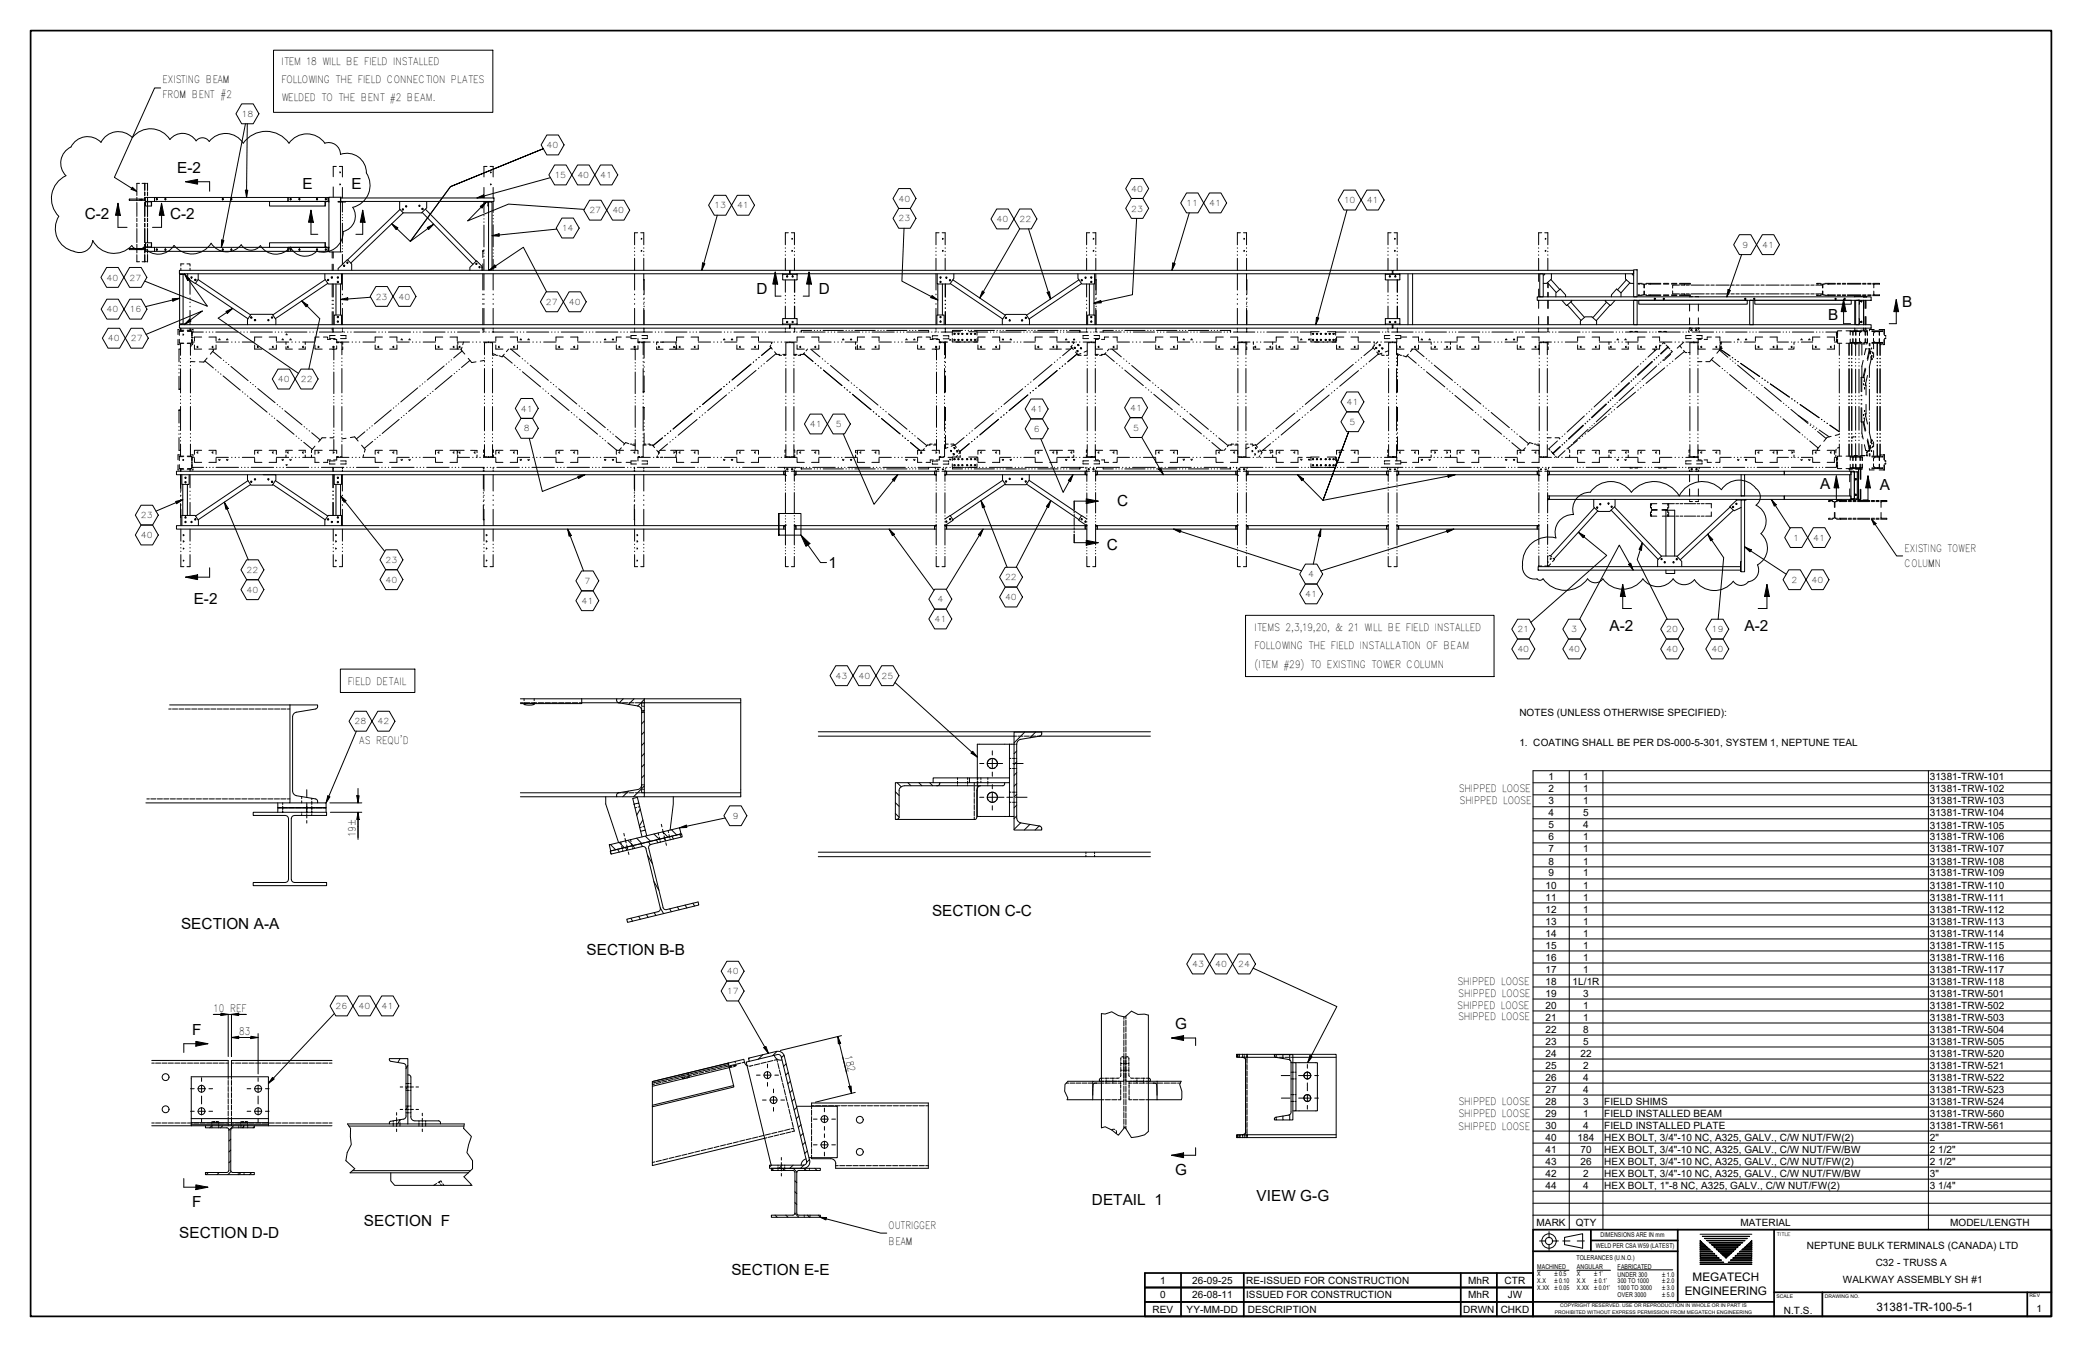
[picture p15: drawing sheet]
<svg xmlns="http://www.w3.org/2000/svg" width="864mm" height="559mm" viewBox="0 0 864 559" stroke-linecap="round" stroke-linejoin="round" font-family="sans-serif">
<defs><g id="words">
<g font-size="6.3">
<text x="73.5" y="71.9">E-2</text>
<text x="125.4" y="78.5">E</text>
<text x="145.8" y="78.2">E</text>
<text x="35.1" y="90.7">C-2</text>
<text x="70.5" y="90.7">C-2</text>
<text x="313.7" y="121.8">D</text>
<text x="339.7" y="121.8">D</text>
<text x="789.1" y="127.6">B</text>
<text x="758.3" y="132.5">B</text>
<text x="755" y="202.8">A</text>
<text x="779.7" y="203.2">A</text>
<text x="463.3" y="209.8">C</text>
<text x="459.1" y="228.3">C</text>
<text x="343.7" y="235.7">1</text>
<text x="80.3" y="250.7">E-2</text>
<text x="667.6" y="261.6">A-2</text>
<text x="723.6" y="261.7">A-2</text>
<text x="386.6" y="379.9">SECTION C-C</text>
<text x="75.1" y="385.5">SECTION A-A</text>
<text x="243.3" y="396.4">SECTION B-B</text>
<text x="79.8" y="429.5">F</text>
<text x="487.5" y="427.1">G</text>
<text x="487.5" y="487.4">G</text>
<text x="79.8" y="500.6">F</text>
<text x="452.9" y="500">DETAIL 1</text>
<text x="521.3" y="498.2">VIEW G-G</text>
<text x="150.9" y="508.7">SECTION F</text>
<text x="74.4" y="513.7">SECTION D-D</text>
<text x="303.4" y="529.1">SECTION E-E</text>
</g>
<g font-size="4.9">
<text x="702.1" y="531.6">MEGATECH</text>
<text x="698.8" y="537.1">ENGINEERING</text>
<text x="778.3" y="544">31381-TR-100-5-1</text>
</g>
<g font-size="4.3">
<text x="67.4" y="34.4">EXISTING BEAM</text>
<text x="67.4" y="40.7">FROM BENT #2</text>
<text x="790" y="229">EXISTING TOWER</text>
<text x="790" y="235.4">COLUMN</text>
<text x="147.7" y="347.4" transform="rotate(-90 147.7 347.4)">19±</text>
<text x="88.5" y="420">10 REF</text>
<text x="99.2" y="429.6">83</text>
<text x="350.4" y="438.2" transform="rotate(77 350.4 438.2)">182</text>
<text x="368.6" y="509.9">OUTRIGGER</text>
<text x="368.6" y="516.3">BEAM</text>
</g>
<g font-size="4.2">
<text x="116.7" y="26.8">ITEM 18 WILL BE FIELD INSTALLED</text>
<text x="116.7" y="34.4">FOLLOWING THE FIELD CONNECTION PLATES</text>
<text x="116.7" y="42">WELDED TO THE BENT #2 BEAM.</text>
<text x="520.4" y="261.8">ITEMS 2,3,19,20, &amp; 21 WILL BE FIELD INSTALLED</text>
<text x="520.4" y="269.4">FOLLOWING THE FIELD INSTALLATION OF BEAM</text>
<text x="520.4" y="277">(ITEM #29) TO EXISTING TOWER COLUMN</text>
<text x="144.2" y="284.2">FIELD DETAIL</text>
<text x="148.8" y="308.8">AS REQU'D</text>
<text x="605.1" y="328.5">SHIPPED LOOSE</text>
<text x="605.5" y="333.5">SHIPPED LOOSE</text>
<text x="604.6" y="408.5">SHIPPED LOOSE</text>
<text x="604.9" y="413.8">SHIPPED LOOSE</text>
<text x="604.5" y="418.7">SHIPPED LOOSE</text>
<text x="604.8" y="423.2">SHIPPED LOOSE</text>
<text x="604.9" y="458.3">SHIPPED LOOSE</text>
<text x="605" y="463.2">SHIPPED LOOSE</text>
<text x="604.9" y="468.7">SHIPPED LOOSE</text>
</g>
<g font-size="4.1">
<text x="630.2" y="297">NOTES (UNLESS OTHERWISE SPECIFIED):</text>
<text x="630.2" y="309.3">1. COATING SHALL BE PER DS-000-5-301, SYSTEM 1, NEPTUNE TEAL</text>
<text x="642.2" y="323.8">1</text>
<text x="656.7" y="323.8">1</text>
<text x="800.4" y="323.8">31381-TRW-101</text>
<text x="642.2" y="328.8">2</text>
<text x="656.7" y="328.8">1</text>
<text x="800.4" y="328.8">31381-TRW-102</text>
<text x="642.2" y="333.7">3</text>
<text x="656.7" y="333.7">1</text>
<text x="800.4" y="333.7">31381-TRW-103</text>
<text x="642.2" y="338.7">4</text>
<text x="656.7" y="338.7">5</text>
<text x="800.4" y="338.7">31381-TRW-104</text>
<text x="642.2" y="343.7">5</text>
<text x="656.7" y="343.7">4</text>
<text x="800.4" y="343.7">31381-TRW-105</text>
<text x="642.2" y="348.7">6</text>
<text x="642.2" y="353.6">7</text>
<text x="656.7" y="348.7">1</text>
<text x="656.7" y="353.7">1</text>
<text x="800.4" y="348.7">31381-TRW-106</text>
<text x="800.4" y="353.7">31381-TRW-107</text>
<text x="642.2" y="358.6">8</text>
<text x="656.7" y="358.6">1</text>
<text x="800.4" y="358.6">31381-TRW-108</text>
<text x="642.2" y="363.6">9</text>
<text x="656.7" y="363.6">1</text>
<text x="800.4" y="363.6">31381-TRW-109</text>
<text x="641.1" y="368.6">10</text>
<text x="656.7" y="368.6">1</text>
<text x="800.4" y="368.6">31381-TRW-110</text>
<text x="641.1" y="373.6">11</text>
<text x="656.7" y="373.6">1</text>
<text x="800.4" y="373.6">31381-TRW-111</text>
<text x="641.1" y="378.6">12</text>
<text x="641.1" y="383.5">13</text>
<text x="656.7" y="378.6">1</text>
<text x="656.7" y="383.5">1</text>
<text x="800.4" y="378.6">31381-TRW-112</text>
<text x="800.4" y="383.5">31381-TRW-113</text>
<text x="641.1" y="388.5">14</text>
<text x="656.7" y="388.5">1</text>
<text x="800.4" y="388.5">31381-TRW-114</text>
<text x="641.1" y="393.5">15</text>
<text x="656.7" y="393.5">1</text>
<text x="800.4" y="393.5">31381-TRW-115</text>
<text x="641.1" y="398.5">16</text>
<text x="656.7" y="398.5">1</text>
<text x="800.4" y="398.5">31381-TRW-116</text>
<text x="641.1" y="403.5">17</text>
<text x="656.7" y="403.5">1</text>
<text x="800.4" y="403.5">31381-TRW-117</text>
<text x="641.1" y="408.5">18</text>
<text x="641.1" y="413.4">19</text>
<text x="652.3" y="408.5">1L/1R</text>
<text x="656.7" y="413.4">3</text>
<text x="800.4" y="408.5">31381-TRW-118</text>
<text x="800.4" y="413.4">31381-TRW-501</text>
<text x="641.1" y="418.4">20</text>
<text x="656.7" y="418.4">1</text>
<text x="800.4" y="418.4">31381-TRW-502</text>
<text x="641.1" y="423.4">21</text>
<text x="656.7" y="423.4">1</text>
<text x="800.4" y="423.4">31381-TRW-503</text>
<text x="641.1" y="428.4">22</text>
<text x="656.7" y="428.4">8</text>
<text x="800.4" y="428.4">31381-TRW-504</text>
<text x="641.1" y="433.4">23</text>
<text x="656.7" y="433.4">5</text>
<text x="800.4" y="433.4">31381-TRW-505</text>
<text x="641.1" y="438.4">24</text>
<text x="641.1" y="443.4">25</text>
<text x="655.6" y="438.4">22</text>
<text x="656.7" y="443.4">2</text>
<text x="800.4" y="438.4">31381-TRW-520</text>
<text x="800.4" y="443.4">31381-TRW-521</text>
<text x="641.1" y="448.3">26</text>
<text x="656.7" y="448.3">4</text>
<text x="800.4" y="448.3">31381-TRW-522</text>
<text x="641.1" y="453.3">27</text>
<text x="656.7" y="453.3">4</text>
<text x="800.4" y="453.3">31381-TRW-523</text>
<text x="641.1" y="458.3">28</text>
<text x="656.7" y="458.3">3</text>
<text x="665.4" y="458.3">FIELD SHIMS</text>
<text x="800.4" y="458.3">31381-TRW-524</text>
<text x="641.1" y="463.3">29</text>
<text x="656.7" y="463.3">1</text>
<text x="665.4" y="463.3">FIELD INSTALLED BEAM</text>
<text x="800.4" y="463.3">31381-TRW-560</text>
<text x="641.1" y="468.2">30</text>
<text x="641.1" y="473.2">40</text>
<text x="654.4" y="473.2">184</text>
<text x="656.7" y="468.2">4</text>
<text x="665.4" y="468.3">FIELD INSTALLED PLATE</text>
<text x="665.4" y="473.2">HEX BOLT, 3/4&quot;-10 NC, A325, GALV., C/W NUT/FW(2)</text>
<text x="800.4" y="468.2">31381-TRW-561</text>
<text x="800.4" y="473.2">2&quot;</text>
<text x="641.1" y="478.2">41</text>
<text x="655.6" y="478.2">70</text>
<text x="665.4" y="478.2">HEX BOLT, 3/4&quot;-10 NC, A325, GALV., C/W NUT/FW/BW</text>
<text x="800.4" y="478.2">2</text>
<text x="804" y="478.2">1/2&quot;</text>
<text x="641.1" y="483.2">43</text>
<text x="655.6" y="483.2">26</text>
<text x="665.4" y="483.2">HEX BOLT, 3/4&quot;-10 NC, A325, GALV., C/W NUT/FW(2)</text>
<text x="800.4" y="483.2">2</text>
<text x="804" y="483.2">1/2&quot;</text>
<text x="641.1" y="488.2">42</text>
<text x="656.7" y="488.2">2</text>
<text x="665.4" y="488.2">HEX BOLT, 3/4&quot;-10 NC, A325, GALV., C/W NUT/FW/BW</text>
<text x="800.4" y="488.2">3&quot;</text>
<text x="641.1" y="493.1">44</text>
<text x="656.7" y="493.1">4</text>
<text x="665.4" y="493.2">HEX BOLT, 1&quot;-8 NC, A325, GALV., C/W NUT/FW(2)</text>
<text x="800.4" y="493.2">3</text>
<text x="804" y="493.2">1/4&quot;</text>
<text x="637.3" y="508.6">MARK</text>
<text x="653.6" y="508.6">QTY</text>
<text x="721.9" y="508.6">MATERIAL</text>
<text x="808.9" y="508.6">MODEL/LENGTH</text>
<text x="749.5" y="518.1">NEPTUNE BULK TERMINALS (CANADA) LTD</text>
<text x="778" y="525.1">C32 - TRUSS A</text>
<text x="481.2" y="532.6">1</text>
<text x="494.5" y="532.6">26-09-25</text>
<text x="516.9" y="532.6">RE-ISSUED FOR CONSTRUCTION</text>
<text x="609" y="532.6">MhR</text>
<text x="624.1" y="532.6">CTR</text>
<text x="764.4" y="532.1">WALKWAY ASSEMBLY SH #1</text>
<text x="481.2" y="538.6">0</text>
<text x="494.5" y="538.6">26-08-11</text>
<text x="516.9" y="538.6">ISSUED FOR CONSTRUCTION</text>
<text x="609" y="538.6">MhR</text>
<text x="625.4" y="538.6">JW</text>
<text x="478.1" y="544.6">REV</text>
<text x="492.2" y="544.6">YY-MM-DD</text>
<text x="517.6" y="544.6">DESCRIPTION</text>
<text x="606.9" y="544.6">DRWN</text>
<text x="622.5" y="544.6">CHKD</text>
<text x="739.9" y="545">N.T.S.</text>
<text x="844.7" y="544.4">1</text>
</g>
<g font-size="3.4">
<text x="100.2" y="48.5">18</text>
<text x="226.7" y="61.4">40</text>
<text x="230" y="73.8">15</text>
<text x="239.5" y="73.8">40</text>
<text x="249" y="73.8">41</text>
<text x="372.7" y="83.6">40</text>
<text x="469.2" y="79.5">40</text>
<text x="244.5" y="88.5">27</text>
<text x="254" y="88.5">40</text>
<text x="296.2" y="86.4">13</text>
<text x="305.7" y="86.4">41</text>
<text x="469.2" y="87.8">23</text>
<text x="492.1" y="85.5">11</text>
<text x="501.6" y="85.5">41</text>
<text x="557.4" y="84.2">10</text>
<text x="566.9" y="84.2">41</text>
<text x="233" y="95.9">14</text>
<text x="372.7" y="91.9">23</text>
<text x="413.3" y="92.1">40</text>
<text x="422.9" y="92.1">22</text>
<text x="722.6" y="102.8">9</text>
<text x="730.9" y="102.8">41</text>
<text x="44.2" y="116.4">40</text>
<text x="53.7" y="116.4">27</text>
<text x="155.8" y="124.2">23</text>
<text x="165.4" y="124.2">40</text>
<text x="44.2" y="129.5">40</text>
<text x="53.8" y="129.5">16</text>
<text x="226.4" y="126.5">27</text>
<text x="236" y="126.5">40</text>
<text x="44.7" y="141.6">40</text>
<text x="54.3" y="141.6">27</text>
<text x="115.2" y="158.5">40</text>
<text x="124.8" y="158.5">22</text>
<text x="558.5" y="168">41</text>
<text x="216" y="170.7">41</text>
<text x="427.6" y="170.9">41</text>
<text x="468.8" y="170.4">41</text>
<text x="217.3" y="178.9">8</text>
<text x="336" y="177.2">41</text>
<text x="346.7" y="177.2">5</text>
<text x="428.8" y="179.2">6</text>
<text x="470" y="178.6">5</text>
<text x="559.8" y="176.2">5</text>
<text x="58.4" y="215">23</text>
<text x="58.4" y="223.2">40</text>
<text x="743.8" y="224.3">1</text>
<text x="752.1" y="224.3">41</text>
<text x="159.9" y="233.5">23</text>
<text x="102.3" y="237.7">22</text>
<text x="542.6" y="239.4">4</text>
<text x="102.3" y="245.9">40</text>
<text x="159.9" y="241.8">40</text>
<text x="242.4" y="242.2">7</text>
<text x="416.9" y="240.7">22</text>
<text x="743.1" y="241.8">2</text>
<text x="751.4" y="241.8">40</text>
<text x="241.2" y="250.5">41</text>
<text x="388.8" y="249.8">4</text>
<text x="416.9" y="249">40</text>
<text x="541.4" y="247.6">41</text>
<text x="387.6" y="258.1">41</text>
<text x="629.4" y="262.3">21</text>
<text x="651.8" y="262.3">3</text>
<text x="691.1" y="262.3">20</text>
<text x="709.9" y="262.3">19</text>
<text x="629.4" y="270.5">40</text>
<text x="650.5" y="270.5">40</text>
<text x="691.1" y="270.5">40</text>
<text x="709.9" y="270.5">40</text>
<text x="346.6" y="281.6">43</text>
<text x="356.1" y="281.6">40</text>
<text x="365.6" y="281.6">25</text>
<text x="147.1" y="300.5">28</text>
<text x="156.6" y="300.5">42</text>
<text x="303.8" y="339.7">9</text>
<text x="494.5" y="401.2">43</text>
<text x="504.1" y="401.2">40</text>
<text x="513.6" y="401.2">24</text>
<text x="301.5" y="404.2">40</text>
<text x="301.5" y="412.4">17</text>
<text x="139.2" y="418.6">26</text>
<text x="148.7" y="418.6">40</text>
<text x="158.2" y="418.6">41</text>
</g>
<g font-size="2.8">
<text x="663.9" y="513.3">DIMENSIONS ARE IN mm</text>
<text x="661.9" y="517.9">WELD PER CSA W59 (LATEST)</text>
<text x="637.7" y="526.5">MACHINED</text>
<text x="653.9" y="522.6">TOLERANCES (U.N.O.)</text>
<text x="654.1" y="526.5">ANGULAR</text>
<text x="671" y="526.3">FABRICATED</text>
<text x="637.7" y="529.3">X</text>
<text x="637.7" y="532.2">X.X</text>
<text x="654.1" y="529.3">X</text>
<text x="654.1" y="532.2">X.X</text>
<text x="671" y="529.6">UNDER 300</text>
<text x="671" y="532.4">300 TO 1000</text>
<text x="637.7" y="535">X.XX</text>
<text x="654.1" y="535">X.XX</text>
<text x="671" y="535.2">1000 TO 3000</text>
<text x="671" y="538">OVER 3000</text>
</g>
<g font-size="2.6">
<text x="644.8" y="529.3">±0.5</text>
<text x="644.8" y="532.2">±0.10</text>
<text x="661.2" y="529.3">±1°</text>
<text x="661.2" y="532.2">±0.1°</text>
<text x="689.5" y="529.6">±1.0</text>
<text x="689.5" y="532.4">±2.0</text>
<text x="644.8" y="535">±0.05</text>
<text x="661.2" y="535">±0.01°</text>
<text x="689.5" y="535.2">±3.0</text>
<text x="689.5" y="538">±5.0</text>
</g>
<g font-size="2.1">
<text x="736.9" y="512.7">TITLE</text>
<text x="736.9" y="538.6">SCALE</text>
<text x="756.9" y="538.6">DRAWING NO.</text>
<text x="841.9" y="538.1">REV</text>
<text x="644.9" y="545.1">PROHIBITED WITHOUT EXPRESS PERMISSION FROM MEGATECH ENGINEERING</text>
<text x="647.2" y="542.4">COPYRIGHT RESERVED. USE OR REPRODUCTION IN WHOLE OR IN PART IS</text>
</g>
</g></defs>
<!-- layer: O1 -->
<g fill="none" stroke="#000" stroke-width=".41">
<path d="M41.9 59.1a7.7 7.7 0 0 0-12.4 1.9 7.4 7.4 0 0 0-2.2 11.9 10.5 10.5 0 0 0-2.9 16.8M54.9 57.1a8 8 0 0 0-13 2M54.9 57.1a9.5 9.5 0 0 1 15.6 .8 6.6 6.6 0 0 1 10.8 .5M81.3 58.4a3.3 3.3 0 0 1 5.5 .3 8.6 8.6 0 0 1 14.1 .7 11.6 11.6 0 0 1 19 0 9.1 9.1 0 0 1 14.9 0M134.7 59.4a4.9 4.9 0 0 1 6.5 4.6 8.1 8.1 0 0 1 10.8 7.7M151.9 71.7a9.4 9.4 0 0 1-5.6 14.3M24.4 89.8a9.8 9.8 0 0 0 6.8 14.7 5.5 5.5 0 0 0 7.3-4.8 10 10 0 0 0 16.2 2.2M146.3 86a6.6 6.6 0 0 1-3.9 10 8.4 8.4 0 0 1-11 8.2 6.8 6.8 0 0 1-11-1.7 7.6 7.6 0 0 1-12.4-.6M54.7 101.9a3 3 0 0 0 4.9 .6 7.7 7.7 0 0 0 12.6-.7 9.4 9.4 0 0 0 15.4-.9 7.6 7.6 0 0 0 12.5 .6 4.8 4.8 0 0 0 7.9 .4M323 213v9v-9h9.2v9h-9.2M652.7 213.4a7.4 7.4 0 0 0-7.3 9.8 11 11 0 0 0-11.1 3.2 11 11 0 0 0-2.1 11.4 5.1 5.1 0 0 0 5.4 2.3M714 203.2a9 9 0 0 1 14.8-.2 4.2 4.2 0 0 1-.4 6.6 7.4 7.4 0 0 1 2 11.8 7.9 7.9 0 0 1-1.4 12.9 4.9 4.9 0 0 1-3.9 7.1"/>
<path d="M714 203.1a10.8 10.8 0 0 0-17.4 2.6 12.2 12.2 0 0 0-19.9-1.5 10.4 10.4 0 0 0-17.1 0 7 7 0 0 0-6.9 9.3M332.2 222l3.8 3.5-1.7 1.2zM332.2 222l8.2 11.4h2.5M658.5 240.1a3.9 3.9 0 0 0 6.4 0M658.5 240.1a11.3 11.3 0 0 1-18.5 0 1.51 1.51 0 0 1-2.4 0M664.9 240.1a10.1 10.1 0 0 0 16.6 0M681.5 240.1a7.6 7.6 0 0 0 12.5 0M694 240.1a5.4 5.4 0 0 0 8.8 .3 9.8 9.8 0 0 0 16.2 .7 3.8 3.8 0 0 0 6.2 .3M241.3 291.5h15.3M258.5 289.9l-1.7 1.7M263 289.9l-2.3 2.3M267.3 299.1l-1.2 1.2"/>
<path d="M267.3 294.6l-1.2 1.1M267.3 290.2l-2.8 2.7M267.3 291.5h40M267.3 317.1l-1.2 1.1M267.3 312.6l-1.2 1.1M267.3 308.1l-1.2 1.1M267.3 303.6l-1.2 1.2M421.7 316l-1.1 1.2M421.7 311.5l-1.1 1.2M425.1 303.7l-4.5 4.5M429.6 303.7l-2.4 2.4M215.9 328.9h40.7"/>
<path d="M260.6 328.2l-2.3 2.3M263.1 333.6v.1M265.6 335.7l-1.5 2.5M267.3 326.1l-4.5 4.4M267.3 321.6l-1.2 1.1M267.3 328.9h40M371.4 337.5l1.5 1.5M371.4 333l1.6 1.5M371.4 328.5l1.6 1.5M372.1 324.7l1.7 1.7M376.6 324.7l1.3 1.3M381.1 324.7l1.3 1.3"/>
<path d="M385.6 324.7l1.3 1.3M421.7 338.5l-1.1 1.1M421.7 334l-1.1 1.1M421.7 329.5l-1.1 1.1M421.7 325l-1.1 1.1M421.7 320.5l-1.1 1.1M253.2 350.4l2.2 2.1M253.2 353.6l.5 .7M256.2 352.3l.7 1.2M256.8 349.5l2.2 2.2M259.4 351.5l.7 1.2M260.4 348.6l2.2 2.2 .7 1.2"/>
<path d="M264.1 347.7l2.1 2.2M265.8 350l.7 1.2M266.7 340.1l-1.5 2.5M267.7 346.9l2.1 2.1M268.6 354.8l2 3.6M269 349.2l.7 1.3M271.3 346l2.1 2.1M272.2 348.4l.7 1.2M274.9 345.1l2.1 2.2M275.5 347.6l.6 1.2M278.5 344.2l2.2 2.2M278.7 346.9l.7 1.2"/>
<path d="M281.9 346.1l.7 1.2M423.3 341.4l-2.7 2.7M427.2 342l-2.3 2.3M431 342.6l-1.7 1.7M268.1 379.4l.7 1.2M271.2 365.7l2.1 3.6M271.4 378.6l.6 1.2M273.9 376.7l1.4 2.3M277.8 377l.7 1.2M281 376.3l.7 1.1M284.2 375.5l.7 1.2M287.4 374.7l.7 1.2"/>
<path d="M261.7 381l.7 1.1M264.9 380.2l.7 1.1M165.9 439.2l-.9 1.6M310.5 439h.1M316.4 437.6l-1.8 1.8M322.3 436.2l-1.8 1.7M325.2 437.8l-1.1 1M456.9 420.5l1.5 .2 2.7-1 2.8 1.6 2.7 .6 2.7-2.4 2.7 1.3 2.8-.1 1.5 .4M513.3 437.4v1.2h-.4v-1.2h2.6v1.2h-1.4M514.1 437.4v1.2h-.8M515 438.6l1.2 .3 .4 .7v30.1l-.4 .8-1.2 .2M529.3 438.7l5.7 1"/>
<path d="M529.3 437.5h-.7a.83 .83 0 0 0 .7 1.2M532.1 437.5h-2.8v1.2M535 439.7l.5 .9v20.9l-.5 .9M535 439.7v-2.2h1.3v27.1h-1.3v-2.2M535 437.5h-2.9v1.6M169.2 442l-.8 1.3M169.2 450.5l-.8 1.3M169.2 459l-.8 1.2M302 441.1l-31.4 7.6M302.5 442.9l-31.9 7.7M304.3 450.3l-33.7 8.2M326.1 441.3l-1.1 1.1"/>
<path d="M327 444.9l-1.1 1.1M327.9 448.5l-1.1 1.1M328.8 452.2l-1.1 1.1M329.6 455.8l-1.1 1.1M330.5 459.4l-1.1 1.1M443 448.6l-1.3 1.3-.1 2.8 1.3 2.8-.3 .7M489.9 448.6l-.6 1.3 .9 2.8-.2 3.5M79.3 464.1h32M79.3 466.6h32M87.9 467l-.9 .9M92.4 467l-.9 .9M95.7 477.1l-.7 .8"/>
<path d="M95.7 472.6l-.7 .8M96.9 467l-1.9 1.9M101.3 467l-.8 .9M105.5 467.4l-.6 .5M144.1 466.3l1.3 1.8-.1 3.4 .4 3.3-1.7 3.4-.5 3.3 3.7 3.3-2 1.7M165.9 464.5l-1 1.8M192.6 466.3l-.3 1.8 3.2 3.4-1.8 6.7 2.3 3.3v3.3l-3.6 3.4 3 3.1M331.4 463l-1.1 1.1M332.3 466.6l-1.2 1.1M333.1 470.2l-1.1 1.1M334 473.8l-1.1 1.1M334.9 477.4l-1.1 1.1"/>
<path d="M456.9 467.9l1.5-.5 2.7 1.4 2.8 2.2 2.7-3.4 2.7 4.3 5.5-1.1 1.5-1.4M513.3 471.9h.8v-1.2h1.4v1.2h-1.4M513.3 470.7h-.4v1.2h.4v-1.2h.8M529.3 463.5a.83 .83 0 0 0-.7 1.1h.7M532.1 463l-2.8 .5v1.1h2.8M535 462.4l-2.9 .6v1.6h2.9M86.4 486.4l-.8 .9M90.9 486.4l-.9 .9M95.7 481.6l-.7 .8M95.8 486l-1.3 1.3M99.9 486.4l-.9 .9M104.4 486.4l-.9 .9"/>
<path d="M195.4 491.7h.1M320 483.4l-.8 .8M320 484.7l.9 .9M324.5 483.4l-1.4 1.3M324.5 484.7l.9 .9M329 483.4l-1.4 1.3M329 484.7l1.5 1.5M329.7 498.9l.8 .8M329.7 494.4l.8 .8M329.7 489.9l.8 .8M333.5 483.3l-1.4 1.4M333.5 484.7l.9 .9"/>
<path d="M335.7 481l-1.1 1.3M338 484.7l.9 .9M321.5 504.1l.9 .9M326 504.1l.9 .9M329.7 503.3l1.6 1.7M334.9 504.1l.9 .9M339.4 504.1l.9 .8"/>
</g>
<!-- layer: O4 -->
<g fill="none" stroke="#000" stroke-width=".41">
<path d="M113.5 20.8h90.9v25.8h-90.9zM56.8 79.7v1.4M57.9 76.1h-1.1v2.9M58.9 76.1h1.6M60 76.1l.1 2.9zM60 79.7v1.4M60.8 76.1h.4M61.2 76.1v2.9zM61.2 79.7v1.4M138.2 77.6v4.2M139.5 69h-1.3v4.3M140.8 69h1.2v4.4"/>
<path d="M140.9 71.3l.3 .1-.3 .3M140.9 76.3l.3 .1-.3 .3M142 77.8v4.3M200.7 77.8v4.3M202 69h-1.3v4.4M203.3 69h1.3v4.4M203.4 71.3l.3 .2-.3 .2M203.4 76.3l.3 .2-.3 .2M204.6 77.8v4.3M53.6 82.6l.2 .5zM53.8 82.6h4.2M56.8 81.8v1.5"/>
<path d="M56.8 84v5.8M56.8 90.5v1.4M56.8 92.7v1.4M56.8 94.8v5.8M58.5 82.6h-.5v.5h-4.2M58.5 83.1h.1M58.6 82.6l-.1 .5h-.5M58.9 82.6h-.3v.5M58.9 83.1h1.3M60 81.8v1.5M60 84v5.8M60 90.5v1.4"/>
<path d="M60 92.7v1.4M60 94.8v5.8M60.2 82.6h-1.3v.5h-.3M60.2 81.9h3.9v1.7h-3.9zM60.4 83.7v1.8h2.4M60.4 83.6h2.4l.1 1.9-.1-1.8M61.2 81.8v1.5M61.2 84v5.8M61.2 90.5v1.4M61.2 92.7v1.4M61.2 94.8v5.8M64.1 81.9h55.4v1.7h-55.4z"/>
<path d="M65 82.3l.2 .2-.2 .4M68.5 82.3l.2 .3-.2 .3M92.4 82.3l-.1 .6M95.9 82.3v.6M111.8 83.6v1.9h23.1v-1.9h-15.4M119.5 83.6h16.8M120.6 82.3l-.2 .3 .2 .3M124.2 82.3l-.2 .3 .2 .3M131.5 82.3l-.2 .3 .2 .3M135.2 82.3l-.2 .3 .2 .3M135.3 83.6l-.4 .1v1.8M136.4 83.6v.2"/>
<path d="M136.4 83.4l-.3-1.5h-16.6v1.7M136.4 81.9h-.3v1.7M141.2 83.6v-1.8h-4.8v22.7h4.8v-20.7M141.4 82.1h63.5v1.5h-63.5zM141.4 83.6h-1.2v.2h3.1v-.2M142 83.8v4.2M142 89v.2M142 90.2v.2M142 91.4v.2M142 92.6v8.3M165.8 83.6v3.1l1.5 1.6h7.6l2.1-2.1v-2.6M165.9 86.9l-21.7 20.9"/>
<path d="M167.3 88.3l-21.8 20.8M175.1 86.5v.4h.4M175.1 88.1l21.1 21.5M176.4 86.8l21.1 21.5M200.7 83.7l1.4 .1M200.7 83.6v4.7M200.7 89.4v.2M200.7 90.7v.2M200.7 92v.2M200.7 93.4v9M202.2 83.8l.2 .3M202.4 84v1.4l.2 .1"/>
<path d="M202.6 83.6v.2M204.6 83.6v4.5M204.6 89.3v.2M204.6 90.6v.2M204.6 91.9v.2M204.6 93.3v9.1M264.5 96.6h-1.3v5M265.8 96.6h1.2v5M265.9 98.9l.3 .1-.3 .2M327 96.6h-1.2v5M328.3 96.6h1.2v5M328.4 98.9l.3 .2-.3 .1"/>
<path d="M389.5 96.6h-1.3v5M390.8 96.6h1.2v5M390.9 98.9l.3 .1-.3 .2M452 96.6h-1.3v5M453.3 96.6h1.2v5M453.4 98.9l.3 .1-.3 .2M514.5 96.6h-1.3v5M515.8 96.6h1.3v5M515.9 98.9l.3 .1-.3 .2M577 96.6h-1.3v5M578.3 96.6h1.2v5M578.4 98.9l.3 .1-.3 .2"/>
<path d="M639.5 96.6h-1.3v5M640.8 96.6h1.2v5M640.9 98.9l.3 .1-.3 .2M53.6 103.1l.2 .4zM53.8 103.1h4.2M56.8 105.7v2.9h1.1M56.8 101.3v1.5M56.8 103.5v1.4M58.5 103.1h-.5v.4h-4.2M58.5 103.5h.1M58.6 103.1l-.1 .4h-.5M58.9 103.1h-.3v.4"/>
<path d="M58.9 103.5h1.3M58.9 108.6h1.1M60 108.6l.1-2.9v2.9h.4M60 108.6h.1M60 101.3v1.5M60 103.5v1.4M60.2 103.1h-1.3v.4h-.3M60.2 102.6h3.9v1.7h-3.9zM60.8 108.6h.4M61.2 108.6h.1M61.2 101.3v1.5M61.2 103.5v1.4"/>
<path d="M61.2 105.7v2.9M62.8 102.4l.1-1.7-.1 1.9h-2.4M62.8 100.7h-2.4v1.7M64.1 102.6h55.4v1.7h-55.4zM65 103.3l.2 .2-.2 .3M68.5 103.3l.2 .2-.2 .3M74.4 112.1h253.1v1.5h-253.1zM74.5 113.8h1.4v20.7h-1.4zM74.6 113.6v.2M75 111.3v.8M75.1 113.8h-.1M76.3 109.5h-1.3v.9"/>
<path d="M76.5 113.6l-1.4 .2M77.6 109.5h1.2v.9M77.9 113.6v1.9l3.1 2.1 1.2-1.7v-2.3M78.8 111.3v.8M78.8 116.2v5.9M80.8 116l.4-.1v.4M81.1 117.6l21.8 14.6M82.2 116l21.7 14.6M92.3 103.3l.1 .5M95.9 103.3v.5M119.5 102.6v1.7h16.6M119.5 102.6h16.8"/>
<path d="M120.6 103.3l-.2 .2 .2 .3M124.2 103.3l-.2 .2 .2 .3M131.5 103.3l-.2 .2 .2 .3M134.7 113.6v2.1l1.4 2.1h5.5v-4.2M134.9 100.7v1.8l.4 .1M134.9 100.7h-23.1v1.9M134.9 100.7v1.9h-15.4M134.9 116l-21.7 14.6M135.2 103.3l-.2 .2 .2 .3M136 117.6l-21.8 14.6M136.1 104.3h.3M136.1 102.6v1.7"/>
<path d="M136.4 102.5l-.3 1.8M137.8 104.5v2.6M137.8 109.6v2.5M137.8 114.9v.1M137.8 115.1v.2M137.8 117.8v5.4M138.2 104.5v2.6M138.2 109.6v2.5M138.2 117.8v5.4M139.4 117.8v12.9M140.3 112.1v-.7l3.8-3.7 1.8 1.8v2.6M141.3 117.8v12.9"/>
<path d="M142 101.9v.2M142 103.1v.2M142 104.3v.2M142 105.5v4.1M142 113.6v6.7M194.9 112.1v-1.2l2.8-2.7 2.2 2.2v1.7M199.9 110.7v.4M200.3 104.2h.1M200.3 104.2v2.6M200.3 109.5v2.6M200.3 113.6v6.7M200.6 104.2h.1"/>
<path d="M200.7 104l-.4 .2M200.7 103.6v.2M200.7 104.9v.2M200.7 106.3v.1M200.7 107.6v4.5M200.7 113.6v6.7M202.6 111.9v-28.1h1.5v28.1h-1.5v.2M203 112v.1M203.7 111.9l-.9 .2M204.6 103.5v.3M204.6 104.9v.2M204.6 106.2v.2"/>
<path d="M204.6 107.6v4.5M204.6 113.6v6.7M263.2 102.8v.2M263.2 104.2v.2M263.2 105.7v.2M263.2 107.1v5M263.2 113.6v6.7M265.9 103.9l.3 .1-.3 .2M267 116h.1M267 116l.2 .1M267 102.8v.2M267 104.2v.2"/>
<path d="M267 105.7v.2M267 107.1v5M267 113.6v6.7M267 116.1h.1M267.1 116.1l.1 6M267.2 116.1h.1M324.7 113.6v.2h5.9v-.2M324.7 113.8v2.3h5.9v-2.3M325.8 102.8v.2M325.8 104.2v.2M325.8 105.7v.2M325.8 107.1v5"/>
<path d="M325.8 116.1v5.1M327.5 113.6h.2M327.7 112.1h249.8v1.5h-249.8zM328.4 103.9l.3 .2-.3 .1M329.5 102.8v.2M329.5 104.2v.2M329.5 105.7v.2M329.5 107.1v5M329.5 116.1v5.1M329.5 116.1h.1M329.6 116.1v5.1M329.6 116.1h.1"/>
<path d="M388.2 102.8v.2M388.2 104.2v.2M388.2 105.7v.2M388.2 107.1v5M388.2 113.6v6.7M388.7 113.6v4.2h5.3l1.6-2.3v-1.9M389 117.8v12.9M390.9 103.9l.3 .1-.3 .2M390.9 117.8v12.9M392 102.8v.2M392 104.2v.2M392 105.7v.2"/>
<path d="M392 107.1v5M392 117.8v5.4M392.2 117.8v5.4M394.2 117.6l21.7 14.7M395.2 116.1l21.8 14.7M447.1 113.6v1.9l1.6 2.3h5.3v-4.2M447.5 116.1l-21.7 14.7M448.6 117.6l-21.8 14.7M450.7 102.8v.2M450.7 104.2v.2M450.7 105.7v.2M450.7 107.1v5"/>
<path d="M450.7 117.8v5.4M451.9 117.8v12.9M453.4 103.9l.3 .1-.3 .2M453.8 117.8v12.9M454.5 116h.1M454.5 116l.2 .1M454.5 102.8v.2M454.5 104.2v.2M454.5 105.7v.2M454.5 107.1v5M454.5 113.6v6.7M454.5 116.1h.1"/>
<path d="M454.6 116.1l.1 6M454.7 116.1h.1M513.2 102.8v.2M513.2 104.2v.2M513.2 105.7v.2M513.2 107.1v5M513.2 113.6v6.7M515.9 103.9l.3 .1-.3 .2M517.1 116h.1M517.1 116l.1 .1M517.1 102.8v.2M517.1 104.2v.2"/>
<path d="M517.1 105.7v.2M517.1 107.1v5M517.1 113.6v6.7M517.1 116.1h.1M517.1 116.1l.1 6M517.2 116.1h.1M574.6 113.6v.2h6v-.2M574.6 113.8v2.3h6v-2.3M575.7 102.8v.2M575.7 104.2v.2M575.7 105.7v.2M575.7 107.1v5"/>
<path d="M575.7 116.1v5.1M577.5 113.6h.3M577.8 112.1h99.8v1.5h-99.8zM578.4 103.9l.3 .1-.3 .2M579.5 102.8v.2M579.5 104.2v.2M579.5 105.7v.2M579.5 107.1v5M579.5 116.1v5.1M579.5 116.1h.1M579.6 116.1l.1 5.1M579.7 116.1h.1"/>
<path d="M584 113.6v21.1M585.9 113.6v21.1M638.2 102.8v.2M638.2 104.2v.2M638.2 105.7v.2M638.2 107.1v5M638.2 113.6v3.2M638.2 119.9v3.2M638.7 113.6h1.4v9.5h-1.4zM640.8 113.6l-.7 .6M640.9 103.9l.3 .1-.3 .2M641.9 117.2l3.6 4.2"/>
<path d="M642 102.8v.2M642 104.2v.2M642 105.7v.2M642 107.1v5M642 117.4v1.9M642.2 117.6v1.8M643.3 116l3.7 4.1M643.5 113.6v2.2l-2 1.8h-1.4M674.2 113.6v2.2l2.1 1.8h1.3M674.6 116.1l-3.7 4.1M676 117.3l-3.6 4.2M677 113.6l.7 .6"/>
<path d="M677.6 111.9h1.5v11.2h-1.5zM679.5 117.7l.8 .2M680.9 117.9h.9M681.2 117.6h-1.7M681.9 118v1.4M682.1 118v1.4M682.2 117.9h.8M682.8 117.6h6.1M683.8 117.9h5.1M684.4 117.7v.2M690 117.9h2.2M690 117.6h2.2"/>
<path d="M693.3 117.9h2.2M693.3 117.6h2.2M696.6 118.3h-2.8v1.2M696.6 117.6h4.5v.3h-4.5M697.3 118.3h1.3M698.7 118v.3M698.8 117.9h.1M699.3 118.3h1.4M701.4 118.3h5.5M707.6 118.3h1.4M709.7 118.3h1.4M711.8 118.3h5.5"/>
<path d="M718 118.3h1.4M720 118.3h1.4M722.1 118.3h5.5M728.3 118.3h1.4M730.4 118.3h1.4M732.5 118.3h5.5M738.7 118.3h1.4M740.7 118.3h1.4M742.8 118.3h5.6M749 118.3h1.4M751.1 118.3h1.4M753.2 118.3h2.7"/>
<path d="M753.6 117.7l.7 .2M755 117.9h.8M755.2 117.6h-1.6M755.9 118v1.4M756.2 118l-.1 1.4M756.2 117.9h.9M756.9 117.6h4.4M757.8 117.9h3.5M758.5 117.7v.2M762 117.9h1.4M762 117.6h1.4M764.2 117.9h1.4"/>
<path d="M764.2 117.6h1.4M766.2 117.9h5.7M766.2 117.6h5.7M772.6 117.9h1.4M772.6 117.6h1.4M774.7 117.9h1.4M774.7 117.6h1.4M776.8 117.6h2.8v.3h-2.8M777.3 118l-.1 1.4M777.4 117.9h.1M74.2 136.7h-.4v2.1M74.4 137.4l1.7 .1"/>
<path d="M74.4 137.5v1.6M74.4 134.7h253.1v1.4h-253.1zM74.6 136.7h.4v.3M74.6 134.5v.2M74.9 136.1v.2M74.9 136.4l.1 .2M75 136.1v.3M75 134.4l1.4 .1 .1 .2M75.8 138.6l.4 .1-.4 .3M76.1 137.2l-1.7 .1M76.2 137h-1.4v.2M77.6 137h1.4v.2"/>
<path d="M77.8 137.2l1.7 .1M78.8 123.6v.2M78.8 125.3v.3M78.8 127v.3M78.8 128.8v5.9M78.8 136.1v.3M79.2 136.7h-.4v.3M79.5 137.4l-1.7 .1M79.5 139.7h.1M79.5 139.2h.2M79.5 137.5v1.6M79.5 138.4h.2"/>
<path d="M79.5 140h.2M79.6 139.7h.1M79.7 136.7h.4v.3M79.7 139.2h.1M79.7 140h.1M80.1 137.4v.4M83.7 139.8h-3.1v1.7M84.3 137.8h-4.6v1.3M85.5 137.8h.1M86.7 139.8h2.9v1.7M86.8 137.8h.2M88.1 137.8h.2"/>
<path d="M89.5 137.8h9.1M99.8 137.8h.2M101.1 137.8h.2M102.5 137.8h.2M102.7 134.7v-2.2l1.4-2.1h8.9l1.4 2.1v2.2M103.8 137.8h9.2M104 131.7l.4-.1v.4M105.5 132.7l.4-.1 .1 .4M108.6 139.8h-3v1.7M111.6 139.8h3v1.7M114.1 137.8h.2M115.4 137.8h.3"/>
<path d="M116.8 137.8h.2M118.2 137.8h9.1M118.7 138.9l.1-.3 .3 .3M128.4 137.8h.3M129.8 137.8h.2M131.1 137.8h.2M132.4 139.8h-1.8v1.7M132.5 137.8h9.1M134.2 139.8h1.7v.4M137.8 124.5v.3M137.8 126.2v.2M137.8 127.7v.2"/>
<path d="M137.8 129.3v5.4M137.8 136.1v.3M137.8 136.7l.1 .2M138 137.6l-.1 .2M138.1 136.9h.1M138.2 124.5v.3M138.2 126.2v.2M138.2 127.7v.2M138.2 129.3v5.4M138.2 136.1v.6M138.2 137.2v.6M138.2 137.4l-.1 .1"/>
<path d="M138.6 134.7v-4h3v4M139 139.2h-2.2v.4M141.3 139.2h2.2v.4M142 122v.3M142 124v.2M142 125.9v.3M142 127.9v6.8M142 136.1v.6M142 137.2v.6M142 137.4l.2 .1M142.2 137.6l.2 .2M142.8 137.8h.2"/>
<path d="M144.1 137.8h.2M145.5 137.8h.2M146.8 137.8h9.2M157.1 137.8h.2M158.5 137.8h.2M158.6 139.8h-3v1.7M159.8 137.8h.2M161.1 137.8h9.2M161.6 139.8h3v1.7M171.4 137.8h.2M172.8 137.8h.2M174.1 137.8h.2"/>
<path d="M175.5 137.8h9.1M183.6 139.8h-3v1.7M185.8 137.8h.2M186.6 139.8h3.1v1.7M187.1 137.8h.2M188.5 137.8h.1M189.8 137.8h9.2M200.1 137.8h.2M200.3 136.7l.1 .2M200.3 122v.3M200.3 124v.2M200.3 125.9v.3"/>
<path d="M200.3 127.9v6.8M200.3 136.1v.3M200.6 136.9h.1M200.7 122v.3M200.7 124v.2M200.7 125.9v.3M200.7 127.9v6.8M200.7 136.1v.6M200.7 137.2v.6M200.7 137.6l-.1 .2M201.5 137.8h.1M202.8 137.8h.2"/>
<path d="M204.1 137.8h9.2M204.6 122v.3M204.6 124v.2M204.6 125.9v.3M204.6 127.9v6.8M204.6 136.1v.6M204.6 137.2v.6M204.6 137.6v.1M204.6 137.7l.1 .1M208.6 139.8h-2.9v1.7M211.6 139.8h3v1.7M214.4 137.8h.2"/>
<path d="M215.8 137.8h.2M217.1 137.8h.2M218.4 137.8h9.2M228.8 137.8h.2M230.1 137.8h.2M231.4 137.8h.2M232.8 137.8h9.1M233.6 139.8h-3v1.7M236.6 139.8h3v1.7M243.1 137.8h.2M244.4 137.8h.2M245.8 137.8h.2"/>
<path d="M247.1 137.8h9.2M257.4 137.8h.2M257.7 139.8h-2v1.7M258.8 137.8h.2M259.7 139.8h2M260.1 137.8h.2M261.5 137.8h9.1M263.2 122v.3M263.2 124v.2M263.2 125.9v.3M263.2 127.9v6.8M263.2 136.1v.6"/>
<path d="M263.2 137.2v.6M264 139.2h-2.3v.4M266.3 139.2h2.2v.4M267 122v.3M267 124v.2M267 125.9v.3M267 127.9v6.8M267 136.1v.6M267 137.2v.6M267.2 123.6v.2M267.2 125.3v.2M267.2 127v.3"/>
<path d="M267.2 128.7v6M267.2 136.1v.6M267.2 137.2v.6M271.8 137.8h.1M273.1 137.8h.2M274.4 137.8h.2M275.8 137.8h9.1M283.6 139.8h-3v1.7M286.1 137.8h.2M286.6 139.8h3v1.7M287.4 137.8h.2M288.8 137.8h.2"/>
<path d="M290.1 137.8h9.2M300.4 137.8h.2M301.8 137.8h.2M303.1 137.8h.2M304.4 137.8h9.2M308.7 139.8h-3.1v1.7M311.6 139.8h3v1.7M314.7 137.8h.3M316.1 137.8h.2M317.4 137.8h.2M318.8 137.8h9.2M324.7 134.7v-.2h5.9v.2"/>
<path d="M324.7 134.5v-2.3h5.9v2.3M325.8 122.5v.2M325.8 124v.2M325.8 125.5v.2M325.8 127v5.2M325.8 136.1v.6M325.8 137.2v.6M327.5 134.7h.2M327.7 134.7h249.8v1.4h-249.8zM329.1 137.8h.2M329.5 122.5v.2M329.5 124v.2"/>
<path d="M329.5 125.5v.2M329.5 127v5.2M329.5 136.1v.6M329.5 137.2v.6M329.6 122.6v.2M329.6 124v.2M329.6 125.5v.2M329.6 127v5.2M329.6 136.1v.6M329.6 137.2v.6M330.4 137.8h.2M331.8 137.8h.1"/>
<path d="M332.3 137.5v.3M332.4 137.1v.2M332.4 137.5v.3M333.1 137.8h9.2M333.6 139.8h-3v1.7M336.6 139.8h3v1.7M336.7 137.1h-4.4v.2M337.7 137.1h.2M339 137.1h.1M340.2 137.1h.2M341.4 137.1h8.4M343.4 137.8h.2"/>
<path d="M344.8 137.8h.1M346.1 137.8h.2M347.4 137.8h9.2M350.9 137.1h.2M352.1 137.1h.2M353.4 137.1h.1M354.6 137.1h8.5M357.8 137.8h.1M358.6 139.8h-3v1.7M359.1 137.8h.2M360.4 137.8h.2M361.7 139.8h2.9v1.7"/>
<path d="M361.7 137.8h9.2M364.1 137.1h.2M365.3 137.1h.2M366.6 137.1h.1M367.8 137.1h8.4M372.1 137.8h.2M373.4 137.8h.2M374.7 137.8h.2M377.3 137.1h.1M378.5 137.1h.2M379.7 137.1h.2M381 137.1h4.2v.2"/>
<path d="M382.4 139.8h-1.8v1.7M384.1 139.8h1.8v.4M385.2 137.5v.3h-9.1M386.4 137.8h.2M387.7 137.8h.2M388.2 122v.3M388.2 124v.2M388.2 125.9v.3M388.2 127.9v6.8M388.2 136.1v.6M388.2 137.2v.6M388.6 134.7v-4h3v4"/>
<path d="M389 139.3h-2.2v.4M389.1 137.8h.2M390.4 137.8h4.6M391.2 139.3h2.3v.4M392 124.5v.3M392 126.2v.2M392 127.7v.2M392 129.3v5.4M392 136.1v.6M392 137.2v.6M392.2 124.5v.3M392.2 126.2v.2"/>
<path d="M392.2 127.7v.2M392.2 129.3v5.4M392.2 136.1v.6M392.2 137.2v.6M395.1 137.5v.1M395.7 138.3l.5 .2M395.7 138.3l-.1 .3M396 138.3l.2 .2M396.2 138.5l-.5 .2M397.3 138.3v.3M397.4 138.3l.4 .2M397.6 138.3l.2 .2"/>
<path d="M397.8 138.5l-.4 .2M398.4 137.6h-3.4v1.4M399 138.3l.4 .2M399 138.3l-.1 .3M399.2 138.3l.2 .2M399.3 137.1h-4.2v.2M399.4 138.5l-.4 .2M400.3 137.1h.2M401 138.3l.4 .2M401 138.3l-.1 .3M401.2 138.3l.2 .2M401.4 138.5l-.4 .2"/>
<path d="M401.6 137.1h.2M401.8 137.6h3.5v1.4M402.6 138.3l-.1 .3M402.6 138.3l.4 .2M402.8 137.1h.2M402.8 138.3l.2 .2M403 138.5l-.4 .2M404.1 137.1h8.4M404.2 138.3l.4 .2M404.2 138.3l-.1 .3M404.5 138.3l.1 .2M404.6 138.5l-.4 .2"/>
<path d="M405.3 137.8h4.4M408.6 139.8h-3v1.7M410.8 137.8h.2M411.6 139.8h3.1v1.7M412.1 137.8h.2M413.4 137.8h.2M413.6 137.1h.1M414.7 137.8h8.8M414.8 137.1h.2M415.8 134.7v-2.1l1.4-2.2h8.4l1.4 2.2v2.1M416 137.1h.2M417.2 137.1h8.5"/>
<path d="M424.6 137.8h.2M425.9 137.8h.2M426.7 137.1h.2M427.2 137.8h.2M427.9 137.1h.3M428.5 137.8h8.9M429.2 137.1h.2M430.4 137.1h8.5M432.4 139.8h-3v1.7M435.4 139.8h3v1.7M438.5 137.8h.2M439.8 137.8h.2"/>
<path d="M439.9 137.1h.2M441.1 137.8h.2M441.2 137.1h.1M442.4 137.8h8.8M442.4 137.1h.2M443.6 137.1h4.2v.2M447.8 137.5v.3M447.8 137.1h.1M447.9 137.1l.1 .2M448 137.5v.3M450.7 124.5v.3M450.7 126.2v.2"/>
<path d="M450.7 127.7v.2M450.7 129.3v5.4M450.7 136.1v.6M450.7 137.2v.6M451.1 134.7v-4h3.1v4M451.5 139.2h-2.3v.4M452.3 137.8h.2M453.6 137.8h.2M453.8 139.2h2.2v.4M454.5 122v.3M454.5 124v.2M454.5 125.9v.3"/>
<path d="M454.5 127.9v6.8M454.5 136.1v.6M454.5 137.2v.6M454.7 123.6v.2M454.7 125.3v.2M454.7 127v.3M454.7 128.7v6M454.7 136.1v.6M454.7 137.2v.6M454.9 137.8h.2M456.2 137.8h8.9M457.6 137.5v.3"/>
<path d="M459.9 139.8h-1.8v.4M461.6 139.8h1.8v1.7M461.8 137.1h-4.2v.2M462.9 137.1h.1M464.1 137.1h.2M465.3 137.1h.2M466.2 137.8h.2M466.6 137.1h8.4M467.5 137.8h.2M468.8 137.8h.2M470.1 137.8h8.8M476 137.1h.2"/>
<path d="M477.3 137.1h.1M478.5 137.1h.2M479.7 137.1h8.5M480.1 137.8h.1M481.3 137.8h.2M482.4 139.8h-3v1.7M482.6 137.8h.2M483.9 137.8h8.9M485.4 139.8h3v1.7M489.2 137.1h.2M490.5 137.1h.1M491.7 137.1h.2"/>
<path d="M492.9 137.1h8.5M493.9 137.8h.2M495.2 137.8h.2M496.5 137.8h.2M497.8 137.8h8.8M502.4 137.1h.2M503.6 137.1h.2M504.9 137.1h.2M506.1 137.1h4.2v.2M507.4 139.8h-3v1.7M507.7 137.8h.2M509 137.8h.2"/>
<path d="M510.3 137.1l.2 .2M510.3 137.5v.3l.2-.3M510.4 139.8h3v1.7M511.6 137.8h8.9M513.2 122v.3M513.2 124v.2M513.2 125.9v.3M513.2 127.9v6.8M513.2 136.1v.6M513.2 137.2v.6M517.1 122v.3M517.1 124v.2"/>
<path d="M517.1 125.9v.3M517.1 127.9v6.8M517.1 136.1v.6M517.1 137.2v.6M517.2 123.6v.2M517.2 125.3v.2M517.2 127v.3M517.2 128.7v6M517.2 136.1v.6M517.2 137.2v.6M521.6 137.8h.2M522.9 137.8h.2"/>
<path d="M524.2 137.8h.1M525.5 137.8h8.8M532.4 139.8h-3v1.7M535.4 139.8h3v1.7M535.4 137.8h.2M536.7 137.8h.2M538 137.8h.2M539.3 137.8h4.5M544.4 138.5h.2M544.5 138.3l.4 .2M544.5 138.3l-.1 .3M544.7 138.3l.2 .2"/>
<path d="M544.7 138.5h.2M544.9 138.5l-.4 .2M546 138.5h.2M546.1 138.3l.4 .2M546.1 138.3l-.1 .3M546.4 138.3l.1 .2M546.4 138.5h.1M546.5 138.5l-.4 .2M547.2 137.6h-3.4v1.4M547.7 138.5h.1M547.8 138.3l.3 .2M547.8 138.3l-.2 .3"/>
<path d="M548 138.3l.1 .2M548 138.5h.1M548.1 138.5l-.3 .2M549.7 138.5h.1M549.7 138.3l.4 .2M549.7 138.3l-.1 .3M550 138.3l.1 .2M550 138.5h.1M550.1 138.5l-.4 .2M550.6 137.6h3.4v1.4M551.3 138.5h.1M551.3 138.3v.3"/>
<path d="M551.4 138.3l.4 .2M551.6 138.3l.2 .2M551.6 138.5h.1M551.8 138.5l-.4 .2M552.9 138.5h.1M553 138.3l.4 .2M553 138.3l-.1 .3M553.2 138.3l.2 .2M553.2 138.5h.2M553.4 138.5l-.4 .2M554 137.8h4.4M557.4 139.8h-3v1.7"/>
<path d="M559.6 137.8h.1M560.4 139.8h3v1.7M560.8 137.8h.2M562.1 137.8h.2M563.4 137.8h8.9M573.4 137.8h.2M574.6 134.7v-.2h6v.2M574.6 134.5v-2.3h6v2.3M574.7 137.8h.2M575.7 122.5v.2M575.7 124v.2M575.7 125.5v.2"/>
<path d="M575.7 127v5.2M575.7 136.1v.6M575.7 137.2v.6M576 137.8h.2M576.5 139.2h-2.2v.4M577.3 137.8h8.8M577.5 134.7h.3M577.8 134.7h198.3v1.4h-198.3zM578.8 139.2h2.2v.4M579.5 122.5v.2M579.5 124v.2M579.5 125.5v.2"/>
<path d="M579.5 127v5.2M579.5 136.1v.6M579.5 137.2v.6M579.7 122.6v.2M579.7 124v.2M579.7 125.5v.2M579.7 127v5.2M579.7 136.1v.6M579.7 137.2v.6M581 139.8h2.5M585.9 139.8h2.5v1.7M587.2 137.8h.2"/>
<path d="M588.5 137.8h.2M589.8 137.8h.2M591.1 137.8h8.9M601.1 137.8h.2M602.4 137.8h.2M603.7 137.8h.2M605 137.8h8.8M607.4 139.8h-3v1.7M610.4 139.8h3v1.7M614.9 137.8h.2M616.2 137.8h.2M617.5 137.8h.2"/>
<path d="M618.8 137.8h8.9M628.8 137.8h.2M630.1 137.8h.2M631.4 137.8h.2M632.4 139.8h-3v1.7M632.7 137.8h8.8M635.4 139.8h3v1.7M637.6 123.1h138.5v1.5h-138.5zM638.2 124.6v3.3M638.2 131.3v3.4M638.2 136.1v.6M638.2 137.2v.6"/>
<path d="M642 121.2v1.9M642 124.6v3.3M642 131.3v3.4M642 136.1v.6M642 137.2v.6M642.2 121.3v1.8M642.2 124.6v3.3M642.2 131.3v3.4M642.2 136.1v.6M642.2 137.2v.6M642.7 137.8h.1M643.9 137.8h.2"/>
<path d="M645.2 137.8h.2M645.4 123.1v-1.6l1.8-1.6 2.2 2.4v.8M646.5 137.8h8.9M647.9 124.6l1.9 2.2 2.2-2-.2-.2M650.1 126.5l5.7 6.4M651.6 125.3l5.6 6.4M655.5 134.7v-1.5l2-1.8h2.8l2 1.8v1.5M656.5 137.8h.2M657.4 139.8h-3v1.7M657.8 137.8h.2M659.1 137.8h.2M660.4 137.8h8.8"/>
<path d="M660.4 139.8h3v1.7M666 124.6l-.2 .2 2.2 2 1.9-2.2M666.4 125.3l-5.7 6.5M667.8 126.6l-5.7 6.5M668.4 123.1v-.8l2.2-2.4 1.8 1.6v1.6M670.3 137.8h.2M671.7 137.8h.1M672.9 137.8h.2M674.2 137.8h8.9M677.1 137.5h-1v.3M677.6 124.6h1.5v10.1h-1.5zM678.1 137.5h1.1v.3"/>
<path d="M679.5 122.6h1.7M679.7 124.6h45v1.6h-45zM680.3 122.3l-.8 .2M680.9 122.3h.9M681.9 120.8v1.4M682.1 120.8v1.4M682.2 122.3h.8M682.4 139.8h-3v1.7M682.8 122.6h6.1M683.8 122.3h.6M684.2 137.8h.2M684.4 122.6h.1"/>
<path d="M685.4 139.8h3v1.7M685.5 137.8h.2M686.8 137.8h.2M688.9 122.3l-4.5 .2M689.1 137.5h-1v.3h8.8M690 122.3h2.2M690 122.6h2.2M690.1 137.5h1v.3M693.3 122.3h2.2M693.3 122.6h2.2M693.8 120.7v1.2h2.8M696.6 122.3h4.5v.3h-4.5"/>
<path d="M697.3 121.9h1.3M698 137.8h.2M698.7 121.9v.3M698.8 122.3h.1M699.3 137.8h.2M699.3 121.9h1.4M700.5 137.2l-.1 .6M700.6 137.8h.2M700.8 136.1h.1M700.8 136.1h1.2M700.8 136.1l-.1 .6M700.8 126.2v2.8"/>
<path d="M700.8 131.9v2.8M701.4 121.9h5.5M701.5 139.2h-2.2v.4M701.6 136.7l-.2 .2 .2 .4M701.6 136.7l.2 .5M701.6 136.7l-.2 .2M701.9 137.8h8.9M702 123.1h-1.2M703.2 123.1h1.3M703.2 136.1h1.3M703.6 136.7l-.2 .2 .2 .4M703.6 136.7l.3 .5"/>
<path d="M703.6 136.7l-.2 .2M703.7 139.2h2.3v.4M704.5 136.1h.1M704.5 136.1l.1 .6M704.5 126.2v2.8M704.5 131.9v2.8M704.8 137.2l.1 .6M707.6 121.9h1.4M709.7 121.9h1.4M709.9 139.8h-1.7v.4M711.6 139.8h1.8v1.7M711.8 121.9h5.5"/>
<path d="M711.9 137.8h.2M713.2 137.8h.2M714.5 137.8h.2M715.8 137.8h8.9M718 121.9h1.4M720 121.9h1.4M722.1 121.9h5.5M725.8 124.6h1.4v10.1h-1.4zM725.8 137.8h.1M727 137.8h.2M727.9 124.6h40v1.6h-40zM728.3 137.8h.2"/>
<path d="M728.3 121.9h1.4M729.6 137.8h8.9M730.4 121.9h1.4M731.1 139.8h-3v1.7M732.5 121.9h5.5M734.1 139.8h3.1v1.7M738.7 121.9h1.4M739.6 137.8h.2M740.7 121.9h1.4M740.9 137.8h.2M742.2 137.8h.2M742.8 121.9h5.6"/>
<path d="M743.5 137.8h8.8M749 121.9h1.4M751.1 121.9h1.4M753.2 121.9h2.7M753.4 137.8h.2M753.6 122.6h1.6M754.3 122.3l-.7 .2M754.8 137.8h.1M754.9 139.8h-3v1.7M755 122.3h.8M755.9 120.8v1.4M756 137.8h.2"/>
<path d="M756.1 120.8l.1 1.4M756.2 122.3h.9M756.9 122.6h4.4M757.3 137.8h4.4v1.3M757.8 122.3h.7M757.9 139.8h3v1.7M758.5 122.6h.1M761.3 122.3l-2.8 .2M761.7 138.1h.2M761.7 139.7h.5M761.7 139.2h.5M761.7 138.4h.2"/>
<path d="M761.7 140h.3M762 122.3h1.4M762 122.6h1.4M762.1 138.1h.1M762.1 138.4h.1M762.1 140h.1M763.9 137.2h-1.7v1.7M764.2 122.3h1.4M764.2 122.6h1.4M765.7 137.2h6.2M766.2 122.3h5.7M766.2 122.6h5.7"/>
<path d="M767.5 137.5h4.4M767.5 137.6h.3M767.5 137.2v1.7M768.2 137.6h.4M768.6 137.6v1.5M768.6 137.6h.4M769.3 124.6v10.1M769.4 137.6h.4l-.1 1.5M769.4 136.1v.3M769.4 136.7v.3M769.7 124.6h1.4v10.1h-1.4zM770.5 137h-1.3v.2"/>
<path d="M771.1 132.2v2.5M771.3 124.6l-.2 1.6M771.6 138l-.3 .1v1.1M771.8 137h1.8M771.9 125.1l.3 .1-.2-.1M771.9 133.7l.3 .1-.2-.1M772.2 124.7l-.3 .1 .3 .4M772.2 133.3l-.3 .1 .3 .4M772.2 124.7l-.2 .1M772.2 124.7l-.3 .1M772.2 133.3l-.2 .1M772.2 133.3l-.3 .1"/>
<path d="M772.4 137.6h-.6l-.1 .2M772.6 122.3h1.4M772.6 122.6h1.4M773 122.9v.2M773 124.6v10.1M773 122.9h-3.7v.2M773 123.1h.1M773 136.1v.3M773 136.7v.3M773 137.6h1M773.1 123.1h.1M773.1 123.1h.3"/>
<path d="M773.2 137v.2M773.6 123.1h.3M773.7 137.6h.1M773.7 137.6v1.5M773.9 123.1h.1M773.9 124.6v3.3M773.9 131.3v3.4M773.9 136.1v.3M773.9 136.7v.3M774 137h.4v.2M774.3 137.6h.3v1.5M774.5 137.6v1.5"/>
<path d="M774.7 122.3h1.4M774.7 122.6h1.4M775.4 137.1v.1M776.4 137.2l4.5 .1M776.4 137.5h4.5M776.8 122.3h2.8v.3h-2.8M777.2 120.8l.1 1.4M777.4 138l-.3 .1v1.1M777.4 122.3h.1M777.4 136.7l-2 .2M778.3 137.6h-.7l-.1 .2M778.7 137.6h.1"/>
<path d="M778.8 137.5h.1M778.9 137.6h.7v1.5M779.4 136.7h2.2v2.1M779.5 137.6v1.5M780.9 137.5h.1M781.5 136.7v2.1M781.6 139.2h.2M781.9 139.2h.3v.4M73.8 140.8v2.2h.4M74.3 151.5v.2M74.3 153v.2M74.3 154.6v.2"/>
<path d="M74.3 156.1v5.3M74.4 140.8v1.6h1.7M74.5 144.8h-.2v5.3M74.5 143h.4M74.7 144.8h.2M74.9 148.6v.2M74.9 150.1v.2M74.9 151.6v.2M74.9 153v10M76.2 142.4h-1.3v5M77.6 142.4h1.4v5M79 143h.3"/>
<path d="M79 148.6v.2M79 150.1v.2M79 151.6v.2M79 153v10M79 150l1.9 .1M79.5 140.8v1.6h-1.7M79.5 143.4l-.5 .2M79.5 141.2h.2M79.7 140.5v1.4h.4M80 142.2l-.1 .7-.3 .1M80 141.9v.2M80.3 141.9h.3"/>
<path d="M80.6 143.1v1.7h3.1M82.1 143.7l-.4 .1 .4 .3M85 149.7l3.5 3M85.9 148.5l-1.4 1.7-1.8-.1M88.2 145.8l3.6 2.9M88.3 144.8l.1 .2M88.4 143.7l-.4 .1 .4 .3M88.5 145.1l-1.3 1.8M89.4 153.4l.1 .1M89.6 143.1v1.7h-2.9M89.6 141.9h5.1M90.4 154.3l.2 .1"/>
<path d="M90.8 141.1l.2-.4 .2 .4M91.5 155.1l.2 .1M92.5 156l7.2 5.8M92.7 149.4l.1 .2M93.7 150.3l.2 .1M94 141.1l.2-.4 .3 .4M94.7 151.2l.2 .1M95.8 152l7.1 5.9M96.1 141.9h.2M97.5 141.9h.2M99 141.9h.2M100.5 141.9h5.1"/>
<path d="M103.8 158.6l.2 .2M104.9 159.5l.1 .1M105.6 143.1v1.7h3M107.1 143.7l-.3 .1 .3 .3M113.4 143.7l-.4 .1 .4 .3M114.6 143.1v1.7h-3M114.6 141.9h5.2M117.1 141.1l.1-.4 .3 .4M118.6 143.8v1h2.7M118.6 141.9v1M119.6 143.7l-.3 .1 .3 .3M120.3 141.1l.2-.4 .2 .4"/>
<path d="M121 141.9h.2M122.5 141.9h.2M124 141.9h.2M125.5 141.9h5.1M125.9 143.7l-.4 .1 .4 .3M126.6 143.8v1h-2.6M126.6 141.9v1M130.6 143.1v1.7h3M131.9 143.7l.4 .2-.4 .2M135.9 140.5v.3h1.2M136.8 140v.5h2.2M138.1 144.8h.1"/>
<path d="M138.1 143.8h.4l-.1 .3-.3-.1M138.1 144.9h.4v4.4M138.4 140.8h1.3v1.4h.7M138.5 143.8h.1M138.5 144v.1M138.5 150.4v.2M138.5 151.7v.2M138.5 153v.2M138.5 154.3v9M139.7 143.5v1.3h-3M139.7 141.9h5M140.1 142.2h.1"/>
<path d="M140.1 141.9v.3M140.2 141.9v.2M141.1 142.2h.7v5M141.7 141.9v.3M141.8 144.9h.1M141.8 148.5v.2M141.8 149.9v.3M141.8 151.4v.2M141.8 152.9v10.1M142.2 143.9l-.2 1M142.2 141.9v1M143.5 140v.5h-2.2"/>
<path d="M146 141.9h.3M147.5 141.9h.2M149 141.9h.2M150.5 141.9h5.1M155.6 143.1v1.7h3M157.1 143.7l-.3 .1 .3 .3M163.4 143.7l-.4 .1 .4 .3M164.6 143.1v1.7h-3M164.6 141.9h5.2M166.4 141.1l.2-.4 .3 .4M169.7 141.1l.1-.4 .3 .4M171 141.9h.2"/>
<path d="M172.6 141.9h.2M174 141.9h.2M175.3 159.2l-.1 .1M175.5 141.9h5.1M176.3 158.4l-.1 .1M180.6 143.1v1.7h3M182.2 143.7l-.5 .1 .5 .3M184.2 151.8l-7 5.8M185.3 151l-.2 .1M186.3 150.1l-.2 .1M187.3 149.3l-.1 .1M187.5 155.7l-7 5.9"/>
<path d="M188.4 143.7l-.4 .1 .4 .3M188.5 154.9l-.1 .1M189.5 154.1l-.1 .1M189.7 143.1v1.7h-3.1M189.7 141.9h5.1M189.9 143.8v1h.5M189.9 141.9v1M190.6 153.2l-.2 .1M190.9 143.7l-.4 .1 .4 .3M190.9 144.8h.5M191.6 144.1l-.3 1.1 1.5 1.7M191.7 145.6l-3.5 2.9"/>
<path d="M192.2 141.9l-.3 1.1M194.2 148.7l1.5 1.7 1.7-.3M194.9 149.5l-3.5 2.9M196 141.9h.3M197.5 141.9h.2M199 141.9h.2M200.5 141.9h5.2M201 148.5v.2M201 149.9v.3M201 151.4v.2M201 152.9v10.1M201 149.5l-1.8 .3"/>
<path d="M202.1 142.2h-1.1v5M202.6 142.2h.1M202.6 141.9v.3M202.7 142.2h.1M202.7 141.9v.3M203.2 142.2h1.1v5M204.3 147.4h.7M204.3 146.7l1.3 .5M204.3 148.5v.2M204.3 149.9v.3M204.3 151.4v.2M204.3 152.9v10.1"/>
<path d="M205.7 143.1v1.7h2.9M205.7 147.4h.7M207.1 143.7l-.3 .1 .3 .3M208.7 147.5l3.8 3.2M209.2 146.9l-.9 1.1-1.3-.4M210.9 144.8l-.8 1.1M211.9 144.8l3.8 3.2M213.4 143.7l-.4 .2 .4 .2M213.4 151.5l.2 .1M214.5 152.4l.2 .1M214.6 143.1v1.7h-3M214.6 141.9h5.2"/>
<path d="M215.6 153.3l.2 .1M215.8 141.1l.1-.4 .3 .4M216.6 148.8l.2 .1M216.7 154.2l7.5 6.3M217.7 149.6l.2 .2M218.8 150.6l.2 .1M219 141.1l.2-.4 .3 .4M219.9 151.5l7.6 6.3M221 141.9h.2M222.5 141.9h.3M224 141.9h.2M225.5 141.9h5.1"/>
<path d="M228.4 158.6l.2 .1M229.5 159.5l.2 .1M230.6 143.1v1.7h3M232.2 143.7l-.5 .2 .5 .2M238.4 143.7l-.4 .1 .4 .3M239.6 143.1v1.7h-3M239.6 141.9h5.2M246 141.9h.3M247.5 141.9h.2M249 141.9h.2M250.5 141.9h5.2M250.8 141.1l.2-.4 .2 .4"/>
<path d="M254 141.1l.2-.4 .3 .4M255.7 143.1v1.7h3M257.1 143.7l-.3 .1 .3 .3M261.7 140v.5h2.3M263.1 144.8h.1M263.1 143.7v.1M263.1 144v.1M263.4 143.7l-.4 .1 .4 .3M263.5 143.8h.1M263.5 144v.1M263.5 144.8v4.5M263.5 150.4v.2"/>
<path d="M263.5 151.7v.2M263.5 153v.2M263.5 154.3v9M264.6 143.4v1.4h-3M264.6 141.9h5.1M264.6 142.2h.7M264.6 140.5v1.4M265 141.9v.3M265 142.2h.1M265.2 141.9v.2M266.1 142.2h.7v5M266.7 142h.2"/>
<path d="M266.7 141.9v.3M266.8 148.5v.2M266.8 149.9v.3M266.8 151.4v.2M266.8 152.9v10.1M267 142l.2 6.5M267.1 141.9h.1M267.2 150.2v.3M267.2 152.1v.3M267.2 154v.3M267.2 155.9v6.6M268.5 140v.5h-2.2"/>
<path d="M271 141.9h.2M272.4 143.9v1h2.6M272.5 141.9h.3M273.1 143.7l.4 .1-.4 .4M273.2 141.9h-.8v1M274 141.9h.2M274.1 141.9h.8M274.9 141.9h.1M275.5 141.9h5.1M279.4 143.7l.4 .2-.4 .3M280.4 143.8v1.1h-2.7M280.4 141.9v1"/>
<path d="M280.6 143.1v1.7h3M282.2 143.7l-.5 .2 .5 .2M288.4 143.7l-.4 .1 .4 .3M289.6 143.1v1.7h-3M289.6 141.9h5.2M296 141.9h.2M297.5 141.9h.2M299 141.9h.3M300.1 141.1l.3-.4 .2 .4M300.5 141.9h5.1M301.5 159.4l-.1 .1M302.6 158.4l-.1 .2"/>
<path d="M303.4 141.1l.2-.4 .3 .4M305.6 143.1v1.7h3.1M307.1 143.7l-.4 .1 .4 .3M311.5 151.1l-7.8 6.5M312.6 150.2l-.1 .1M313.4 143.7l-.4 .1 .4 .3M313.6 153.7l-7.8 6.5M313.7 149.2l-.1 .2M314.6 143.1v1.7h-3M314.6 141.9h5.1M314.7 152.7l-.1 .2M314.9 148.3l-.2 .1"/>
<path d="M315.9 151.8l-.2 .1M317 150.8l-.1 .2M319.7 143.1l-.3 .7 .9 1.1M319.8 144.2l-3.9 3.2M320 141.9v.2M320.3 141.9l-.3 .7v-.2M321.1 141.9h.2M321.3 145.9l.9 1.1h1.2M321.9 146.7l-3.9 3.3M322.5 141.9h.2M323 147v.2M323.2 147.3l1 .1"/>
<path d="M324 141.9h.2M324.7 147h1.3M325.1 147.4h.9M325.5 141.9h5.1M326 148.5v.2M326 149.9v.3M326 151.4v.2M326 152.9v10.1M327.1 142.2h-1.1v5M327.6 142.2h.1M327.6 141.9v.3M327.7 142.1v.1"/>
<path d="M327.7 141.9v.1M328.2 142.2h1.1v5M329.3 147.4h.9M329.3 147h1.3M329.3 148.5v.2M329.3 149.9v.3M329.3 151.4v.2M329.3 152.9v10.1M330.6 143.1v1.7h3M332.1 147.3l-1 .1M332.1 143.7l-.3 .1 .3 .3M332.3 147l-.1 .2"/>
<path d="M333.4 146.7l3.8 3.2M333.7 146.3l-.6 .7h-1.2M334.9 144.8l-.6 .7M336.3 144.8l3.8 3.2M338.2 150.7l.1 .2M338.4 143.7l-.4 .1 .4 .3M339.3 151.7l.2 .1M339.6 143.1v1.7h-3M339.6 141.9h5.2M340.4 152.6l.2 .1M341.1 148.8l.1 .2M341.5 153.5l7.7 6.5"/>
<path d="M342.2 149.8l.1 .1M343.3 150.7l.2 .1M344.5 151.6l7.7 6.4M346 141.9h.2M347.5 141.9h.2M349 141.9h.2M349.5 141.1l.2-.4 .3 .4M350.5 141.9h5.1M352.8 141.1l.2-.4 .2 .4M353.1 158.8l.2 .2M354.2 159.8l.2 .1M354.9 143.8v1h.2"/>
<path d="M354.9 141.9v1M355.4 144.8h3.2M355.5 144l.1 .1M355.6 143.7l-.1 .1M355.6 143.1v1.7M357.1 143.7l-.4 .1 .4 .3M363.4 143.7l-.4 .1 .4 .3M364.6 143.1v1.7h-2.9M364.6 141.9h5.1M371.1 141.9h.2M372.5 141.9h.2M374 141.9h.2"/>
<path d="M375.5 141.9h5.1M375.8 141.1l.2-.4 .3 .4M379.1 141.1l.1-.4 .3 .4M380.6 143.1v1.7h3M381.9 143.7l.4 .1-.4 .3M385.9 140.5v.3h1.2M386.8 140.1v.4h2.2M388.2 144.8h.1M388.2 143.8v-.2l.3 .2-.2 .4-.1-.2M388.2 144.9h.1M388.4 140.8h1.2v1.4h.8l-.1-.3M388.4 144.9l.1 4.4"/>
<path d="M388.5 143.8h.1M388.5 144v.1M388.5 150.4v.2M388.5 151.7v.2M388.5 153v.2M388.5 154.3v9M389.6 143.5v1.3h-3M389.6 141.9h3.5M390 141.9v.3M390.1 142.2h.1M390.2 142.1v.1M390.2 141.9v.1"/>
<path d="M391.1 142.2h.7v5M391.7 142h.1M391.7 141.9v.3M391.8 148.5v.2M391.8 149.9v.3M391.8 151.4v.2M391.8 152.9v10.1M392 142l.2 6.5M392.1 141.9h.1M392.1 141.9v.1M392.2 150.2v.3M392.2 152.1v.3"/>
<path d="M392.2 154v.3M392.2 155.9v6.6M393.5 140.1v.4h-2.3M394 141.2v-.4l.3 .4M395 140.5v1.4h5M395.7 140.8l.5 .2M395.7 140.8l-.1 .3M396 140.8l.2 .2M396.2 141l-.5 .2M397.3 140.8v.3M397.4 140.8l.4 .2M397.6 140.8l.2 .2"/>
<path d="M397.8 141l-.4 .2M399 140.8l.4 .2M399 140.8l-.1 .3M399.2 140.8l.2 .2M399.4 141l-.4 .2M400 141.9h.1M400.3 141.9h.1M400.3 141.9h5.3M401 140.8l.4 .2M401 140.8l-.1 .3M401.2 140.8l.2 .2M401.4 141l-.4 .2"/>
<path d="M402.6 140.8l-.1 .3M402.6 140.8l.4 .2M402.8 140.8l.2 .2M403 141l-.4 .2M404.2 140.8l.4 .2M404.2 140.8l-.1 .3M404.5 140.8l.1 .2M404.6 141l-.4 .2M405.3 140.5v1.4M405.6 143.1v1.7h3M407.2 143.7l-.5 .1 .5 .3M413.4 143.7l-.4 .1 .4 .3"/>
<path d="M414.7 143.1v1.7h-3.1M414.7 141.9h4.7M415.8 141.1l.2-.4 .2 .4M419 141.1l.2-.4 .3 .4M420.5 141.9h.3M421.9 141.9h.2M423.3 141.9h.2M424.6 141.9h4.8M426.5 159.4l-.2 .1M427.7 158.5l-.2 .1M429.4 143.1v1.7h3M430.9 143.7l-.4 .1 .4 .3"/>
<path d="M435.4 144.8h4.9M436.4 151.2l-7.8 6.4M437.1 143.7l-.3 .1 .3 .3M437.5 150.2l-.2 .2M438.4 143.7l.1 .1M438.4 141.9h5.3M438.4 143.1v1.7M438.5 144l-.1 .1M438.5 153.7l-7.8 6.5 7.8-6.4M438.7 149.3l-.2 .1M439.6 152.8l-.1 .2M439.8 148.3l-.2 .2"/>
<path d="M440.8 151.8l-.2 .2M441.9 150.9l-.2 .1M442 141.1l.2-.4 .3 .4M442.1 144.8h1.9M442.9 141.9h.1M444.3 144.1h.2M444.5 143.6l-.3 .2M444.5 144.1h.1M444.5 141.9h.1M444.5 141.9l.9 .1M444.7 144.3l-3.9 3.2M444.8 143.2l-.5 .7 .9 1.1"/>
<path d="M445.3 141.1l.2-.4 .2 .4M445.4 142.2h.1M445.6 144.1h.3zM445.6 141.9l-.4 .6M446.1 146.1l.9 1.1 1.4-.6M446.3 141.9h.2M446.8 146.9l-3.9 3.2M446.9 145.5h.1M446.9 147.1l-.2-.2-3.8 3.2M447 145.5h.1M447 147.2l1.4 .2M447.1 145.5l-.4 .1 .4 .3"/>
<path d="M447.2 145.7l-.1 .2M447.3 142.9l-.2 .1M447.4 142.9l-.4 .2 .4 .3M447.5 143.1l-.1 .2M447.8 141.9h.2M448.2 144.3l.3-.1-.3 .5h.3M448.6 144.4v.3M449.2 140v.5h2.3M449.3 141.9h5.1M449.7 147.4h1.3M451 148.5v.2M451 149.9v.3"/>
<path d="M451 151.4v.2M451 152.9v10.1M451 145.5l-1.3 .6M452.1 142.2h-1.1v5M452.5 142.2h.1M452.5 141.9v.3M452.7 142.1v.1M452.7 141.9v.1M453.2 142.2h1.1v5M454.3 147.4h.9M454.3 148.5v.2M454.3 149.9v.3"/>
<path d="M454.3 151.4v.2M454.3 152.9v10.1M454.3 147h1.3M454.4 143.5v1.3h3M455.6 140.8h-1.2v1.4M455.9 143.7l-.4 .1 .4 .3M456 140v.5h-2.2M457.1 147.3l-1 .1M457.3 147l-.1 .2M458.1 140.5v.3h-1.2M458.3 146.7l3.9 3.2M458.7 146.3l-.6 .7h-1.2"/>
<path d="M460 144.8l-.6 .7M461.3 144.8l3.8 3.2M462.2 143.7l-.5 .2 .5 .2M463.2 150.7l.1 .2M463.4 143.1v1.7h-3M463.4 141.9h5.1M464.3 151.7l.1 .1M465.4 152.6l.2 .1M466.1 148.8l.1 .2M466.6 153.5l7.7 6.5M467.2 149.8l.2 .1M468.3 150.7l.2 .1"/>
<path d="M469.4 151.6l7.7 6.4M469.8 141.9h.2M471.3 141.9h.2M472.8 141.9h.2M474.3 141.9h5.1M478.1 158.8l.2 .2M479.2 159.8l.2 .1M479.4 143.1v1.7h3M480.9 143.7l-.4 .1 .4 .3M487.1 143.7l-.4 .1 .4 .3M488.4 143.1v1.7h-3M488.4 141.9h5.1"/>
<path d="M490.8 141.1l.2-.4 .2 .4M494 141.1l.2-.4 .3 .4M494.8 141.9h.2M496.3 141.9h.2M497.8 141.9h.2M499.3 141.9h5.1M504.4 143.1v1.7h3M505.9 143.7l-.4 .1 .4 .3M510.4 144.8l3.1 .1M512.1 143.7l-.3 .1 .3 .3M513.1 144.8h.1M513.4 141.9h5.1"/>
<path d="M513.5 148.5v.2M513.5 149.9v.3M513.5 151.4v.2M513.5 152.9v10.1M514.6 142.2h-1.1v5M515.1 142.2h.1M515.1 141.9v.3M515.2 142.2h.1M515.2 141.9v.3M515.3 141.9v.3M515.7 142.2h1.1v5M516.7 141.9v.3"/>
<path d="M516.8 148.5v.2M516.8 149.9v.3M516.8 151.4v.2M516.8 152.9v10.1M517.1 143.9v1h-.3M517.1 141.9v1M519.8 141.9h.2l-.1 1M519.9 143.8v1h2.7M520.9 143.7l-.4 .1 .4 .3M521.3 141.9h.2M522.8 141.9h.2M524.3 141.9h5.1"/>
<path d="M527.1 143.7l-.3 .1 .3 .3M527.9 143.8v1h-2.7M527.9 141.9v1M529.4 143.1v1.7h3M530.9 143.7l-.4 .2 .4 .2M537.1 143.7l-.4 .1 .4 .3M538.4 143.1v1.7h-3M538.4 141.9h3.4M539.5 141.1l.2-.4 .3 .4M542.8 141.1l.2-.4 .2 .4M543.8 140.5v1.4h5M544.5 140.8l.4 .2"/>
<path d="M544.5 140.8v.2M544.7 140.8l.2 .2M544.7 141h.2M544.9 141l-.4 .2M546.1 140.8l.4 .2M546.1 140.8l.1 .2M546.4 140.8l.1 .2M546.4 141h.1M546.5 141l-.4 .2M547.8 140.8l.3 .2M547.8 140.8v.2M548 140.8l.1 .2"/>
<path d="M548 141h.1M548.1 141l-.3 .2M548.8 141.9h.1M549 141.9h.1M549 141.9h5.4M549.7 140.8l.4 .2M549.7 140.8l.1 .2M550 141h.1M550 140.8l.1 .2M550.1 141l-.4 .2M551.3 140.8l.1 .2M551.4 140.8l.4 .2"/>
<path d="M551.5 159.4l-.2 .2M551.6 140.8l.2 .2M551.6 141h.2M551.8 141l-.4 .2M552.6 158.5l-.2 .1M553 140.8l.4 .2M553 140.8v.2M553.2 140.8l.2 .2M553.2 141h.2M553.4 141l-.4 .2M554 140.5v1.4M554.4 143.1v1.7h3"/>
<path d="M555.9 143.7l-.4 .1 .4 .3M561.3 151.2l-7.7 6.4M562.1 143.7l-.3 .1 .3 .3M562.5 150.2l-.2 .2M563.4 143.1v1.7h-3M563.4 141.9h5.1M563.5 153.8l-7.8 6.4M563.6 149.3l-.1 .1M564.6 152.8l-.1 .2M564.8 148.3l-.2 .2M565.7 151.8l-.1 .2M566.9 150.9l-.2 .1"/>
<path d="M569.6 144.3l-3.9 3.2M569.8 141.9l.2 .5M570 142.9v.5M570.1 143.3l-.7 .8 .9 1M570.6 144.2l.1 .4 .3-.4M570.8 144.4l.1 .2M570.9 144.1l-.2 .2M571 144.4l-.1 .2M571.1 146.1l.8 .9 1.3-.5M571.3 141.9h.2M571.3 141.9l-.6 .7M571.8 146.9l-3.9 3.2"/>
<path d="M571.8 145.5h.3M572 145.8l.1 .1M572.1 143l.1 .4 .3-.4M572.1 142.9l.3 .1M572.2 145.6l-.1 .4-.3-.3M572.2 145.8l-.2 .2M572.5 143.2l-.1 .2M572.7 146.7l.2 .2M572.8 141.9h.2M573.1 147.2l1.1 .2M573.4 144.3l-.3 .1 .1 .3 .4-.3M573.6 144.4l-.1 .3"/>
<path d="M574.3 140v.5h2.2M575.1 147.4h.9M576 148.5v.2M576 149.9v.3M576 151.4v.2M576 152.9v10.1M576 145.5l-1.4 .5M577.1 142.2h-1.1v5M577.6 142.2h.1M577.6 141.9v.3M577.7 142.2h.1M577.7 141.9v.3"/>
<path d="M578.2 142.2h1.1v5M579.3 148.5v.2M579.3 149.9v.3M579.3 151.4v.2M579.3 152.9v10.1M579.3 146.7l1.3 .5M579.4 143.3v1.5h3M579.4 140.5v1.4h-5.1M579.7 147.4h.5M579.7 146.8v5M579.7 153.1v.2M579.7 154.5v.2"/>
<path d="M579.7 156v.2M579.7 157.4v5.1M580.8 147.4h.6M580.9 143.7l-.4 .1 .4 .3M581 140v.5h-2.2M583.7 147.5l3.8 3.2M584.2 146.9l-.9 1.1-1.3-.4M585.9 144.8l-.9 1.1M586.9 144.8l3.8 3.2M587.2 143.7l-.5 .1 .5 .3M588.4 143.1v1.7h-3M588.4 141.9h5.1"/>
<path d="M588.4 151.5l.2 .1M589.5 152.4l.2 .1M589.5 141.1l.2-.4 .3 .4M590.6 153.3l.2 .1M591.6 148.8l.2 .1M591.7 154.2l7.6 6.3M592.7 149.6l.2 .2M592.8 141.1l.2-.4 .3 .4M593.6 143.8v1h2.7M593.6 141.9v1M593.8 150.6l.2 .1M594.8 141.9h.2"/>
<path d="M594.9 151.5l7.6 6.3M595 143.7l.4 .2-.4 .2M596.3 141.9h.2M597.8 141.9h.2M599.3 141.9h5.1M600 143.7l.4 .1-.4 .3M601.6 143.8v1h-2.6M601.6 141.9v1M603.4 158.6l.2 .1M604.4 143.1v1.7h3M604.5 159.5l.2 .1M605.9 143.7l-.4 .1 .4 .3"/>
<path d="M612.1 143.7l-.3 .1 .3 .3M613.4 143.1v1.7h-3M613.4 141.9h5.1M619.8 141.9h.2M621.3 141.9h.2M622.8 141.9h.2M624.2 141.9h5.2M624.5 141.1l.2-.4 .3 .4M627.8 141.1l.2-.4 .2 .4M629.4 143.1v1.7h3M630.9 143.7l-.4 .1 .4 .3M635.4 144.8l3.1 .1"/>
<path d="M637.2 143.7l-.5 .1 .5 .3M638.1 144.8h.1M638.4 141.9h5.1M638.4 143.1v1.7M638.5 148.5v.2M638.5 149.9v.3M638.5 151.4v.2M638.5 152.9v10.1M639.6 142.2h-1.1v5M640.1 142.2h.1M640.1 141.9v.3M640.2 142.2h.1"/>
<path d="M640.2 141.9v.3M640.7 142.2h1.1v5M641.7 141.9v.3M641.8 144.9h.1M641.8 148.5v.2M641.8 149.9v.3M641.8 151.4v.2M641.8 152.9v10.1M642.2 141.9v1M642.2 143.9l-.2 1M644.8 141.9h.2M646.3 141.9h.2"/>
<path d="M647.8 141.9h.2M649.3 141.9h5.1M654.4 143.1v1.7h3M655.9 143.7l-.4 .1 .4 .3M662.1 143.7l-.3 .1 .3 .3M663.4 143.1v1.7h-3M663.4 141.9h5.1M667.4 143.8v1h2.7M667.4 141.9v1M668.4 143.7l-.4 .1 .1 .3h.3M669.8 141.9h.2M670.8 141.1l.1-.4 .3 .4"/>
<path d="M671.3 141.9h.2M671.5 159.3l-.1 .1M672.8 141.9h.2M674 141.1l.2-.4 .3 .4M674.3 141.9h5.1M674.6 143.7l-.4 .1 .4 .3M675.4 143.8v1h-2.7M675.4 141.9v1M675.8 158.7l-6.1 5.7M675.9 158.9l-6.1 5.6M676.7 157.9l-.2 .1M676.8 158.1l-.1 .1"/>
<path d="M677.5 157.1l-.1 .1M677.7 157.2l-.1 .2M678.4 156.3l-.1 .1M678.6 159.8l-.2 .1M678.6 156.4l-.1 .1M679.4 143.1v1.7h3M679.4 159l-.1 .1M679.6 151.8l-7.2 6.7M680.3 158.2l-.1 .1M680.6 150.9l-.1 .1M680.9 143.7l-.4 .1 .4 .3M681.7 149.9l-.2 .2"/>
<path d="M681.8 159.9l-.1 .1M682.7 149l-.1 .1M685.3 149.9l-6.1 5.6M685.5 150.1l-6.1 5.6M686.1 145.1l.2 .1M686.1 144.8v.1M686.1 145v.1M686.2 149.1l-.1 .1M686.4 145.4l.1 .1M686.4 149.2l-.2 .2M687.1 148.3l-.1 .1M687.2 143.7l-.5 .2 .5 .2"/>
<path d="M687.2 151.8l-6.1 5.6M687.2 144.8l-3.6 3.3M687.2 148.4l-.1 .1M688 147.4l-.1 .1M688 151l-.1 .1M688.1 147.6l-.1 .1M688.4 143.1v1.7h-3M688.4 141.9h5.1M688.9 150.2l-.1 .1M689 143.2l-.6 .5M689.6 142.6l.6-.5 .4 .5M689.8 149.4l-.1 .1"/>
<path d="M689.9 149.3l.1 .1M690.5 152.6l-7.7 6.4M691.1 143.2l.5 .5M691.6 151.7l-.1 .1M691.6 143.7l.1 .1M691.7 143.8l.1 .1M691.8 143.9l.8 .9M691.8 143.9l-3 2.8M691.9 144.1l-3 2.8M692.7 150.7l-.1 .2M693 147l-2.9 2.4M693.1 145.3l.5 .6-3 2.8"/>
<path d="M693.9 149.8l-.2 .1M694.8 141.9h.2M696.3 141.9h.2M696.8 143.5l.7 .9M697.8 141.9h.2M698.3 145.3l.8 1h.6M698.5 141.9l-2.8 2.5M698.7 145.8l-3.9 3.2M699.3 141.9h5.1M699.3 140v.5h2.2M700.4 146.3h.6M701 148.5v.2"/>
<path d="M701 149.9v.3M701 151.4v.2M701 152.9v10.1M702.1 142.2h-1.1v5M702.5 142.2h.1M702.5 141.9v.3M702.6 142.2h.1M702.7 142.2h.1M702.7 141.9v.3M703.2 142.2h1.1v5M704.3 148.5v.2M704.3 149.9v.3"/>
<path d="M704.3 151.4v.2M704.3 152.9v10.1M704.3 150h1.6M704.4 143.5v1.3h3M705.7 140.8h-1.3v1.4M705.9 143.7l-.4 .1 .4 .3M706 140v.5h-2.3M708.2 140.5v.3h-1.3M709.9 149.2l3.5 2.9M710.6 148.3l-1.4 1.7h-1.6M712.1 143.7l-.3 .1 .3 .3M713.2 145.2l3.5 3"/>
<path d="M713.4 143.1v1.7h-3M713.4 141.9h4.7M713.5 145l-.2 .3 .2-.2M713.6 143.8v1l-1.5 1.8M713.6 141.9v1M713.6 144.9l3.9 2.8-3.9-2.8M713.9 141.9v.8M713.9 143.6v.9M713.9 144.5l-.2 .2M713.9 144.5h.1M713.9 144.5l-.2 .3M714.3 152.8l.2 .2"/>
<path d="M715.3 153.7l.2 .1M716.4 154.6l.1 .1M717.4 155.4l7.1 5.9M717.6 148.9l.2 .2M718.7 149.8l.1 .1M718.7 148.4l-.2-.1 .2 .2M719.3 141.9h.2M719.7 149.1l.2 .2M719.7 150.6l.1 .1M720.7 141.9h.2M720.7 151.5l7.1 5.9M720.8 141.1l.2-.4 .2 .4"/>
<path d="M720.9 149.9l.1 .2M722 150.7l7.9 5.5M722 141.9h.2M723.4 141.9h4.7M724 141.1l.2-.4 .3 .4M728.1 143.1v1.7h3M728.7 158.1l.2 .1M729.7 143.7l-.5 .1 .5 .3M729.7 159h.2M730.8 159.8l.1 .1M730.9 156.8l.2 .2M732 157.7l.2 .1"/>
<path d="M732 157.6l.2 .2M733.2 158.5l.1 .1M734.1 144.8h5.4M734.3 159.3l7.9 5.5M734.4 159.3l7.8 5.4M735.9 143.7l-.4 .1 .4 .3M737.2 143.7l.1 .1M737.2 141.9h4.6M737.2 143.1v1.7M737.3 144l-.1 .1M743 141.9h.2M743.4 143.7l-.4 .1 .4 .3"/>
<path d="M744.1 143.8v1h-2.3M744.1 141.9v1M744.4 141.9h.2M745.8 141.9h.2M747 141.1l.2-.4 .3 .4M747.2 141.9h4.7M750.3 141.1l.1-.4 .3 .4M751.9 143.1v1.7h3M753.4 143.7l-.4 .1 .4 .3M759.6 143.7l-.4 .1 .4 .3M760.9 143.1v1.7h-3M760.9 141.9h.3"/>
<path d="M761.7 141.5h.2M761.7 140.5v1.4h-.3M761.7 141.2h.2M762.1 141.5h.1M762.1 141.2h.1M762.2 140.7v1.7h1.7M762.9 142.4v5M762.9 148.6v.2M762.9 150.1v.2M762.9 151.6v.2M762.9 153v10M767 142.4v5"/>
<path d="M767 148.6v.2M767 150.1v.2M767 151.6v.2M767 153v10M767.5 140.7v1.7h-1.8M767.5 142.1h4.9M767.5 142.4h4.4M768.1 142.4v5M768.1 148.6v.2M768.1 150.1v.2M768.1 151.6v.2M768.1 153v10"/>
<path d="M768.6 142.1h.1M768.6 140.5v1.6M769.2 142.4v.3h1.3M769.7 142.7v4.9M769.7 148.8v.2M769.7 150.3v.2M769.7 151.7v.2M769.7 153.2v9.8M769.7 142.1h.1M769.7 140.5v1.6M771.1 142.7v4.9M771.1 148.8v.2"/>
<path d="M771.1 150.3v.2M771.1 151.7v.2M771.1 153.2v9.8M771.3 140.4v1.2h.3M771.7 141.8l.1 .3M771.8 142.7h1.8M772.3 142.7v4.6M772.5 156.5h-.5v6M772.8 149.5l-.5 2.4-.1 10.6M772.9 156.5h.3l.3 1.2M772.9 159.2v.4M773 142.1h1"/>
<path d="M773.2 142.4v.3M773.2 157.9v.3M773.6 159.6v.4M773.6 152.7l-.8 3.8M773.7 142.1h.1M773.7 140.5v1.6M773.8 158.8l.2 5.1M773.9 153l-.8 3.5M774.3 142.1h.2M774.4 144.7h-.5l-.6 2.5M774.4 142.6l-.4 .1M774.4 142.4v.1"/>
<path d="M774.5 140.5v1.6M774.6 140.5l-.1 1.6M774.6 155.7l-.7 3.5M774.9 144.7h.5M775.4 142.4v1.1M775.4 144.6v1.1M775.4 145.7l.3 1.1M775.4 145.7h.2M775.4 145.1l-.9 3.8M775.4 152.2v4.4M775.4 157.6v.3M775.4 158.9v.2"/>
<path d="M775.5 146l-.8 3.5M775.6 142.4v1.1M775.6 144.6v1.1M775.6 145.7l.3 1.1M775.9 145.8v.3M776 148l.2 1.1h.3M776.2 148l.3 1.1M776.2 148.8l-.8 3.5M776.3 144.4v.3M776.4 147.4v.4M776.4 142.1h4.5v.3h-4.5M776.7 146.1v.4"/>
<path d="M776.7 148.8l-.2 .3M777 142.4v.2M777.1 142.8l.1 1.9M777.1 140.4v1.2h.3M777.2 146.3l-.3 2.1M777.5 141.8l.1 .3M778.6 142.4v5M778.6 148.6v.2M778.6 150.1v.2M778.6 151.6v.2M778.6 153v10M778.8 142.1h.1"/>
<path d="M779.5 140.5v1.6l.1-1.6M779.8 142.4v5M779.8 148.6v.2M779.8 150.1v.2M779.8 151.6v.2M779.8 153v10M779.9 142.4v5M779.9 148.6v.2M779.9 150.1v.2M779.9 151.6v.2M779.9 153v10M779.9 143h.5"/>
<path d="M781.5 140.8v2.2M781.6 140.8v2.2h-.7M781.6 140.5h.2M782.2 140v.5h-.3M74.3 161.5h.2M74.3 176.9v.2M74.3 178.4v.2M74.3 180v.2M74.3 170.2h.2M74.5 161.4l-.2 .1M74.5 170.1h-.2v5.4M74.7 170.1h.2"/>
<path d="M74.7 170.2h.2M74.7 161.4h.2M74.7 161.5h.2M74.9 164.3v.2M74.9 165.7v.2M74.9 167.2v.2M74.9 168.6v10M74.9 179.9v.2M79 164.3v.2M79 165.7v.2M79 167.2v.2M79 168.6v10"/>
<path d="M79 179.9v.2M100.5 162.6l.2 .1M101.6 163.4l.1 .1M102.6 164.3l.2 .1M103.7 165.1l7.1 5.9M105.9 160.3l.1 .1M106.9 161.2l7.2 5.8M111.7 171.7l.1 .2M112.7 172.6l.2 .1M113.8 173.4l.1 .2M114.8 174.3l7.2 5.9M115 167.8l.1 .1"/>
<path d="M116 168.7l.2 .1M117.1 169.5l.1 .1M118.1 170.4l7.2 5.8M126.2 177l.1 .1M127.2 177.8l.1 .2M128.2 178.7l.2 .1M129.3 179.5l3.5 3M138.5 164.4v.2M138.5 165.7v.2M138.5 167v.2M138.5 168.3v9M138.5 178.4v.2"/>
<path d="M138.5 179.7v.2M141.8 164.3v.2M141.8 165.7v.2M141.8 167.2v.2M141.8 168.7v10M151.3 179.2l-3.5 2.9M152.4 178.3l-.2 .1M153.4 177.5l-.2 .1M154.4 176.6l-.1 .1M162.3 170.1l-7 5.8M163.3 169.2l-.1 .1M164.3 168.4l-.1 .1"/>
<path d="M165.4 167.5l-.2 .1M165.6 174l-7.1 5.8M166.6 173.1l-.1 .2M167.6 172.3l-.1 .1M168.7 171.4l-.2 .2M173.3 160.9l-7.1 5.9M174.3 160.1l-.2 .1M176.5 164.8l-7 5.9M177.5 164l-.1 .1M178.6 163.2l-.2 .1M179.6 162.3l-.1 .1M201 164.3v.2"/>
<path d="M201 165.7v.2M201 167.2v.2M201 168.7v10M204.3 164.3v.2M204.3 165.7v.2M204.3 167.2v.2M204.3 168.7v10M225.2 161.3l.1 .1M226.3 162.2l.1 .1M227.4 163.1l.1 .1M228.5 164l7.6 6.3M230.6 160.4l.2 .1"/>
<path d="M231.7 161.3l7.6 6.3M237 171.1l.2 .1M238.1 172l.2 .2M239.2 172.9l.2 .2M240.2 168.4l.2 .1M240.3 173.9l7.6 6.2M241.3 169.3l.2 .1M242.4 170.2l.2 .1M243.5 171.1l7.6 6.3M252 178.2l.2 .2M253.1 179.1l.2 .1M263.5 164.4v.2"/>
<path d="M263.5 165.7v.2M263.5 167v.2M263.5 168.3v9M263.5 178.4v.2M263.5 179.7v.2M266.8 169l.4 .1M266.8 162.5h.1M266.8 169.2h.1M266.8 164.3v.2M266.8 165.7v.2M266.8 167.2v.2M266.8 168.7v10"/>
<path d="M267 169.2l.2 4.9M267 162.5h.2M267.2 162.5l-.4 .1M267.2 162.5h.1M267.2 169.1v.1M267.2 175.3v.3M267.2 176.8v.2M267.2 178.2v.2M267.2 179.7v4.9M277.1 179.7l-.2 .2M278.2 178.8l-.2 .1M287 171.4l-7.8 6.6"/>
<path d="M288.2 170.5l-.2 .1M289.1 174l-7.8 6.6M289.3 169.5l-.2 .2M290.3 173.1l-.2 .1M290.4 168.6l-.1 .1M291.4 172.1l-.1 .2M292.6 171.2l-.2 .1M299.3 161.3l-7.9 6.5M300.4 160.3l-.2 .1M301.4 163.8l-7.9 6.5M302.5 162.9l-.2 .1M303.7 161.9l-.2 .2"/>
<path d="M304.8 161l-.2 .1M326 164.3v.2M326 165.7v.2M326 167.2v.2M326 168.7v10M329.3 164.3v.2M329.3 165.7v.2M329.3 167.2v.2M329.3 168.7v10M350.2 160.8l.2 .1M351.3 161.7l.2 .1M352.5 162.6l.1 .2"/>
<path d="M353.6 163.6l7.7 6.4M355.3 160.7l.2 .1M356.5 161.6l7.7 6.5M362.2 170.8l.2 .1M363.4 171.7l.2 .2M364.5 172.6l.2 .2M365.2 168.9l.1 .1M365.6 173.6l7.7 6.4M366.3 169.8l.1 .1M367.4 170.7l.2 .2M368.5 171.7l7.7 6.4M377.2 178.9l.2 .1"/>
<path d="M378.3 179.8l.2 .2M388.5 164.4v.2M388.5 165.7v.2M388.5 167v.2M388.5 168.3v9M388.5 178.4v.2M388.5 179.7v.2M391.8 162.6h.2M391.8 162.5h.1M391.8 169h.2M391.8 169.2h.1M391.8 164.3v.2"/>
<path d="M391.8 165.7v.2M391.8 167.2v.2M391.8 168.7v10M392 169h.1M392 169.2l.2 5.3M392 162.6h.1M392 162.5h.2M392.1 169.1h.1M392.2 169.1v.1M392.2 162.5l-.1 .1M392.2 162.5h.1M392.2 175.9v.2"/>
<path d="M392.2 177.5v.2M392.2 179v.3M402.2 179.6l-.2 .1M403.3 178.7l-.2 .1M412.1 171.4l-7.8 6.5M413.2 170.4l-.2 .2M414.2 173.9l-7.8 6.5M414.4 169.5l-.2 .1M415.3 173l-.1 .1M415.5 168.6l-.2 .1M416.5 172.1l-.2 .1M417.6 171.2l-.2 .1"/>
<path d="M424.2 161.3l-7.8 6.5M425.4 160.3l-.2 .2M426.4 163.8l-7.8 6.5M427.5 162.9l-.2 .1M428.6 162l-.1 .1M429.8 161l-.2 .2M451 164.3v.2M451 165.7v.2M451 167.2v.2M451 168.7v10M454.3 164.3v.2M454.3 165.7v.2"/>
<path d="M454.3 167.2v.2M454.3 168.7v10M475.2 160.8l.2 .1M476.3 161.7l.2 .1M477.5 162.6l.1 .2M478.6 163.6l7.7 6.4M480.4 160.7l.1 .1M481.5 161.6l7.7 6.5M487.3 170.8l.1 .1M488.4 171.7l.1 .2M489.5 172.6l.2 .2M490.1 168.9l.2 .1"/>
<path d="M490.6 173.6l7.7 6.4M491.3 169.8l.1 .1M492.4 170.7l.1 .2M493.5 171.7l7.7 6.4M502.2 178.9l.2 .1M503.3 179.8l.2 .2M513.5 164.3v.2M513.5 165.7v.2M513.5 167.2v.2M513.5 168.7v10M516.8 164.3v.2M516.8 165.7v.2"/>
<path d="M516.8 167.2v.2M516.8 168.7v10M527.1 179.7l-.1 .1M528.3 178.7l-.2 .2M537 171.4l-7.7 6.5M538.2 170.5l-.2 .1M539.2 174l-7.8 6.5M539.3 169.5l-.1 .2M540.3 173.1l-.2 .1M540.4 168.6l-.1 .1M541.4 172.1l-.1 .2M542.6 171.2l-.2 .1"/>
<path d="M549.2 161.3l-7.8 6.5M550.3 160.4l-.1 .1M551.3 163.9l-7.7 6.4M552.4 162.9l-.1 .2M553.6 162l-.2 .1M554.7 161l-.1 .2M576 164.3v.2M576 165.7v.2M576 167.2v.2M576 168.7v10M579.3 164.3v.2M579.3 165.7v.2"/>
<path d="M579.3 167.2v.2M579.3 168.7v10M579.3 162.6h.2M579.3 162.5h.1M579.3 169h.2M579.3 169.2h.1M579.5 169h.1M579.5 169.2l.2 5.6M579.5 162.6h.1M579.5 162.5h.2M579.6 169.1h.1M579.7 169.1v.1"/>
<path d="M579.7 162.5l-.1 .1M579.7 176.2v.2M579.7 177.9v.2M579.7 179.5v.2M600.2 161.3l.2 .1M601.3 162.2l.2 .1M602.4 163.1l.2 .1M603.5 164l7.5 6.3M605.6 160.4l.2 .1M606.7 161.3l7.6 6.3M612 171.1l.1 .1M613.1 172l.1 .2"/>
<path d="M614.2 172.9l.1 .2M615.2 168.4l.2 .1M615.3 173.9l7.6 6.2M616.3 169.3l.2 .1M617.4 170.2l.2 .1M618.5 171.1l7.6 6.3M627 178.2l.2 .2M628.1 179.1l.2 .1M638.5 164.3v.2M638.5 165.7v.2M638.5 167.2v.2M638.5 168.7v10"/>
<path d="M641.8 164.3v.2M641.8 165.7v.2M641.8 167.2v.2M641.8 168.7v10M656.7 176.4l-6.1 5.6M656.8 176.5l-6.1 5.7M657.2 172.6l-7.2 6.6M657.6 175.6l-.2 .1M657.6 180l-.1 .1M657.7 175.7l-.1 .2M658.2 171.6l-.1 .1M658.5 174.7l-.2 .1"/>
<path d="M658.6 174.9l-.1 .1M658.7 178.1l-6.1 5.7M659.3 170.6l-.2 .2M659.3 173.9l-.1 .1M659.5 174.1l-.1 .1M659.6 177.3l-.2 .2M660.3 169.7l-.1 .1M660.4 176.5l-.1 .1M661.3 175.7l-.1 .1M666.2 167.6l-6.1 5.6M666.3 172.7l-7.7 6.5M666.4 167.7l-6.1 5.7"/>
<path d="M667.1 166.7l-.1 .1M667.3 166.9l-.2 .1M667.5 171.8l-.2 .1M668 165.9l-.1 .1M668.1 166.1l-.1 .1M668.2 169.4l-6.1 5.6M668.4 162.2l-7.2 6.6M668.6 170.9l-.2 .1M668.9 165.1l-.1 .1M669 165.2l-.1 .2M669.1 168.6l-.1 .1M669.4 161.2l-.1 .2"/>
<path d="M669.7 169.9l-.2 .2M670 167.7l-.2 .2M670.5 160.3l-.2 .1M670.9 166.9l-.2 .1M677.7 160.6l-6.1 5.6M678.4 162.7l-7.7 6.4M679.5 161.8l-.1 .1M680.7 160.8l-.2 .2M701 164.3v.2M701 165.7v.2M701 167.2v.2M701 168.7v10"/>
<path d="M704.3 164.3v.2M704.3 165.7v.2M704.3 167.2v.2M704.3 168.7v10M725.4 162l.2 .1M726.4 162.9l.2 .1M727.5 163.7l.1 .1M728.5 164.6l7.1 5.8M731.8 160.7l7.1 5.8M736.5 171.2l.1 .1M737.5 172l.2 .2M738.5 172.9l.2 .1"/>
<path d="M739.6 173.7l7.1 5.9M739.8 167.3l.1 .1M740.8 168.1l.2 .1M741.8 169l.2 .1M742.9 169.8l7 5.9M743.4 165.5v.1M744.3 166.2l.2 .2M745.5 167l.2 .2-.2-.2M745.9 172.3l4.1 2.9M746.7 167.8l7.8 5.5M750.8 176.4l.2 .1M751 175.9l.2 .1"/>
<path d="M751.8 177.3l.2 .1M752.2 176.7l.2 .1M752.9 178.1l.1 .2M753.4 177.5l.2 .2M753.9 179l3.6 2.9M754.6 178.4l4.1 2.8M755.5 173.9l.2 .2M756.7 174.8l.1 .1M757.9 175.6l.1 .1M759 176.4l3.9 2.7M762.9 164.3v.2M762.9 165.7v.2"/>
<path d="M762.9 167.2v.2M762.9 168.6v10M762.9 179.9v.2M767 164.3v.2M767 165.7v.2M767 167.2v.2M767 168.6v10M767 179.9v.2M768.1 164.3v.2M768.1 165.7v.2M768.1 167.2v.2M768.1 168.6v10"/>
<path d="M768.1 179.9v.2M769.7 164.3v.2M769.7 165.7v.2M769.7 167.2v.1M769.7 168.6v9.9M769.7 179.7v.2M771.1 164.3v.2M771.1 165.7v.2M771.1 167.2v.1M771.1 168.6v9.9M771.1 179.7v.2M772 169.2v5.8h.5"/>
<path d="M772 164v.2M772 165.7v.2M772 167.4v.3M772.2 164v.2M772.2 165.7v.2M772.2 167.4v.3M772.2 169.2l.1 10.5 .5 2.4M772.8 175l.8 3.9M772.9 172v.4M773.1 175l.8 3.6M773.2 173.4v.3M773.3 161v.3"/>
<path d="M773.3 170.3v.4M773.5 173.9l-.3 1.1h-.3M773.6 171.7v.3M773.9 172.4l.7 3.5M774 167.8l-.2 5M775.4 179.3l.8 3.5M775.4 160.2v.2M775.4 161.5v8.7M775.4 171.2v.2M775.4 172.5v.2M775.4 173.8v.1M775.4 175v4.4"/>
<path d="M778.6 164.3v.2M778.6 165.7v.2M778.6 167.2v.2M778.6 168.6v10M778.6 179.9v.2M779.8 164.3v.2M779.8 165.7v.2M779.8 167.2v.2M779.8 168.6v10M779.8 179.9v.2M779.9 164.3v.2M779.9 165.7v.2"/>
<path d="M779.9 167.2v.2M779.9 168.6v10M779.9 179.9v.2M73.8 192.9v2h.4M74.2 188.7h-.4v2.1M74.3 181.5v5.3h.2M74.4 192.7v1.7h1.7M74.4 189.4v1.7M74.5 188.7h.4M74.5 189.2l-.1 .2h1.7M74.7 186.8h.2M74.7 189.2h.2"/>
<path d="M74.8 194.4v.2h1.4M74.9 184.2v5h1.3M74.9 181.3v.2M74.9 182.8v.2M74.9 195.4v.1M74.9 196.9v5.7M75 194.6v.3h-.4M75 195.1l-.1 .1M75 195.2v.3M75 196.9v6.8M75.4 196.9v4.1h3v-4.1M75.8 190.6l.4 .1-.4 .3"/>
<path d="M77.6 189.2h1.6M78.8 194.6v.3h.4M78.8 195.2v.3M78.8 196.9v5.5M79 188.7h.4M79 181.3v.2M79 182.8v.2M79 184.2v5M79 194.4v.2h-1.4M79.3 189.2l.2 .2h-1.7M79.5 192.7v1.7h-1.7M79.5 192.4h.1"/>
<path d="M79.5 189.4v1.7M79.5 191.9h.2M79.5 193.2h.2M79.5 190.4h.2M79.5 191.6h.1M79.6 191.6h.1M79.6 192.4h.1M79.7 191.9h.1M79.7 188.7h.4v.4M79.7 192.5v1.4h4.7M80.1 194.6v.3h-.4M80.1 189.4v.3h-.4v1.4"/>
<path d="M80.1 193.9v.3M80.3 189.7h.3M80.6 190.2v1.6h3.1M82.1 187.5l-.4 .2 .4 .3M83.7 186.8h-3.1v1.7M85.6 193.9h.2M86.7 186.8h2.9v1.7M86.9 193.9h.2M88.3 193.9h.2M88.4 187.5l-.4 .1 .4 .4M89.6 190.2v1.6h-2.9M89.6 193.9h9.3"/>
<path d="M89.6 189.7h5.1M90.8 190.5l.2 .5 .2-.5M94 190.5l.2 .5 .3-.5M96.1 189.7h.2M97.5 189.7h.2M99 189.7h.2M100.1 193.9h.2M100.5 189.7h5.1M101.5 193.9h.2M102.7 196.9v2.2l1.4 2.2h8.9l1.4-2.2v-2.2h-5.2M102.8 193.9h.2M102.9 199.4l-21.8 14.7"/>
<path d="M104.2 193.9h9.3M105.6 190.2v1.6h3M107.1 187.5l-.3 .1 .3 .4M108.6 186.8h-3v1.7M111.6 186.8h3v1.7M113.4 187.5l-.4 .2 .4 .3M114.2 199.4l21.8 14.7M114.6 190.2v1.6h-3M114.6 189.7h5.2M114.7 193.9h.2M116 193.9h.2M117.1 190.5l.1 .5 .3-.5"/>
<path d="M117.4 193.9h.2M118.6 188.8v.9M118.7 192.7l.1 .3 .3-.3M118.7 193.9h9.4M119.6 187.5l-.3 .1 .3 .4M120.3 190.5l.2 .5 .2-.5M121 189.7h.2M121.3 186.8h-2.7v1M122.5 189.7h.2M122.9 180.9l.1 .1M123.9 181.8l.1 .1M124 186.8h2.6v1"/>
<path d="M124 189.7h.2M124.9 182.6l.2 .2M125.5 189.7h5.1M125.9 187.5l-.4 .2 .4 .3M126 183.5l3.5 2.9M126.6 188.8v.9M129.2 188.8v.9M129.2 193.9h.2M130.6 193.9h.2M130.6 190.2v1.6h1.8M130.6 185.1l-1.4 1.7v1M131.9 187.5l.4 .2-.4 .3"/>
<path d="M132 193.9h.1M133.3 193.9h9.3M133.6 186.8h-3v1.7M135.2 181.6h-1.6l-1.5 1.7M135.9 191.5v.3h-1.7M136.7 186.8h3v1.3M136.7 192.1v.4h2.3M136.9 181.6h1.6M137.1 190.8h-1.2v.3M137.9 193.9l.1 .1M138.1 195.2v.3M138.1 196.9v5.5"/>
<path d="M138.1 187.5l.4 .1-.4 .4M138.1 194.1l.1 .2M138.2 194.6l-.1 .3M138.2 193.9v.5M138.2 195v.5M138.2 196.9v5.5M138.5 181v.2M138.5 182.3v4.5M138.6 196.9v4.1h3v-4.1M139 191.2h-2.3v.4M139.7 189.7h5M140.1 189.5h.1"/>
<path d="M140.1 189.5v.2M140.2 189.5v.1M140.2 189.7h.1M140.4 189.5h-.7v1.3h-1.3M141.3 191.2h2.2v.4M141.8 184.4v5.1h-.7M141.8 180v.2M141.8 181.5v.2M141.8 183v.2M142 193.9v.5M142 195v.5M142 196.9v6.8"/>
<path d="M142.2 194.1l-.2 .2M142.4 193.9l-.2 .1M143.5 192.1v.4h-2.2M143.6 181.8l-1.8 .3M143.8 193.9h.2M145.2 193.9h.1M145.3 181.5l1.8-.3 1.4 1.8M146 189.7h.3M146.5 193.9h.2M147.5 189.7h.2M147.9 193.9h9.3M149 189.7h.2"/>
<path d="M150 184.7l1.5 1.8-.4 1.1M150.8 188.6l-.3 1.1h5.1M154.6 183.1l-3.5 2.9M155.6 190.2v1.6h3M155.6 182.2l-.1 .2M156.6 181.4l-.1 .1M157.1 187.5l-.3 .1 .3 .4M157.7 180.6l-.2 .1M158.3 193.9h.2M158.6 186.8h-3v1.7M159.7 193.9h.2M161.1 193.9h.1"/>
<path d="M161.6 186.8h3v1.7M162.4 193.9h9.3M163.4 187.5l-.4 .2 .4 .3M164.6 190.2v1.6h-3M164.6 189.7h5.2M166.4 190.5l.2 .5 .3-.5M169.7 190.5l.1 .5 .3-.5M171 189.7h.2M172.6 189.7h.2M172.9 193.9h.2M174 189.7h.2M174.2 193.9h.3"/>
<path d="M175.5 189.7h5.1M175.6 193.9h.2M177 193.9h9.3M180.6 190.2v1.6h3M182.2 187.5l-.5 .2 .5 .3M183.6 186.8h-3v1.7M186.6 186.8h3.1v1.7M187.5 193.9h.2M188.4 187.5l-.4 .1 .4 .4M188.8 193.9h.2M189.7 190.2v1.6h-3.1M189.7 189.7h5.1"/>
<path d="M189.9 188.8v.9M190.2 193.9h.2M190.9 187.5l-.4 .1 .4 .4M191.6 193.9h9.3M192.5 186.8h-2.6v1M195.2 186.8l2.7 .1v.9M196 189.7h.3M197.1 187.5l-.4 .2 .4 .3M197.5 189.7h.2M197.9 188.8v.9M199 189.7h.2M200.5 193.9v.5"/>
<path d="M200.5 195v.5M200.5 196.9v6M200.5 189.7h5.2M200.6 188.7v1M200.7 193.9v.5M200.7 195v.5M200.7 196.9v6.8M200.7 186.7l-.1 1M200.9 186.7h.1M201 184.4v5.1h1.1M201 180v.2M201 181.5v.2"/>
<path d="M201 183v.2M202 193.9h.2M202.6 189.5h.1M202.6 189.5v.2M202.7 189.6v.1M203.4 193.9h.2M204.2 189.5v.2M204.3 186.7h.3v1M204.3 184.4v5.1h-1.1M204.3 180v.2M204.3 181.5v.2M204.3 183v.2"/>
<path d="M204.6 193.9v.5M204.6 195v.5M204.6 196.9v6.8M204.6 188.7v1M204.7 193.9h.2M205.7 190.2v1.6h2.9M206.1 193.9h9.3M207.1 187.5l-.3 .1 .3 .4M208.6 186.8h-2.9v1.7M211.6 186.8h3v1.7M213.4 187.5l-.4 .2 .4 .3M214.6 190.2v1.6h-3"/>
<path d="M214.6 189.7h5.2M215.8 190.5l.1 .5 .3-.5M216.6 193.9h.2M217.9 193.9h.2M219 190.5l.2 .5 .3-.5M219.3 193.9h.2M220.6 193.9h9.4M221 189.7h.2M222.5 189.7h.3M224 189.7h.2M225.5 189.7h5.1M230.6 190.2v1.6h3"/>
<path d="M231.1 193.9h.3M232.2 187.5l-.5 .2 .5 .3M232.5 193.9h.2M233.6 186.8h-3v1.7M233.8 193.9h.3M235.2 193.9h9.3M236.6 186.8h3v1.7M238.4 187.5l-.4 .1 .4 .4M239.6 190.2v1.6h-3M239.6 189.7h5.2M245.7 193.9h.2M246 189.7h.3"/>
<path d="M247.1 193.9h.2M247.5 189.7h.2M248.4 193.9h.2M248.8 180.9l.2 .2M249 189.7h.2M249.8 193.9h9.3M249.9 181.8l.2 .2M250.5 189.7h5.2M250.8 190.5l.2 .5 .2-.5M251 182.8l.2 .1M252.1 183.7l3.8 3.1M254 190.5l.2 .5 .3-.5"/>
<path d="M254.2 180l.2 .2M255.3 180.9l3.8 3.2M255.7 190.2v1.6h2M257.1 187.5l-.3 .1 .3 .4M257.7 185.8l-.9 1M258.7 186.8h-3v1.7M259.7 191.8h2M260.3 193.9h.1M260.8 184.1l-1.3-.5-.9 1.1M261.4 184.2h.7M261.6 186.8h3v1.5M261.6 193.9h.2"/>
<path d="M261.7 192.1v.4h2.3M262.1 184.5l1.4 .5M262.8 184.2h.7M263 193.9h.2v.5M263.1 193.9v.5M263.1 195v.5M263.1 196.9v6M263.2 195v.5M263.2 196.9v6.8M263.4 187.5l-.4 .1 .4 .4M263.5 181v.2M263.5 182.3v4.5"/>
<path d="M264 191.2h-2.3v.4M264.3 193.9h9.3M264.6 189.5h.7M265 189.5h.1M265 189.5v.2M265.2 189.5v.1M265.2 189.7h.1M266.3 191.2h2.2v.4M266.8 184.4v5.1h-.7M266.8 184.6h1.3M266.8 180v.2M266.8 181.5v.2"/>
<path d="M266.8 183v.2M267 193.9v.5M267 195v.5M267 196.9v6.8M267.2 184.2h.7M268.5 192.1v.4h-2.2M268.7 184.2l.9 .2M269.3 184.6h1.3l.9 1.1M269.7 184.5l.1 .1M269.7 189.7h-5.1v1.5M271 189.7h.2M272.4 186.8l.9 1.1-.3 .6"/>
<path d="M272.5 189.7h.8M272.7 189.1l-.3 .6M272.8 189.7h-.3M273.5 187.7l-.2 .3M273.8 186.8h2.2M274 189.7h.2M274.1 189.7h.8M274.8 181.7l-4 3.2M274.8 193.9h.2M275.5 189.7h5.1M275.9 180.7l-.1 .1M276.2 193.9h.2"/>
<path d="M276.9 184.2l-3.9 3.3h.4M277.5 193.9h.2M278 183.3l-.1 .1M278.2 186.8h2.2v1M278.9 193.9h9.3M279.2 182.3l-.2 .1M279.4 187.5l.4 .2-.4 .3M280.3 181.4l-.1 .1M280.4 188.8v.9M280.6 190.2v1.6h3M282.2 187.5l-.5 .2 .5 .3M283.6 186.8h-3v1.7"/>
<path d="M286.6 186.8h3v1.7M288.4 187.5l-.4 .2 .4 .3M289.4 193.9h.2M289.6 190.2v1.6h-3M289.6 189.7h5.2M290.7 193.9h.2M292.1 193.9h.2M293.5 193.9h9.3M296 189.7h.2M297.5 189.7h.2M299 189.7h.3M300.1 190.5l.3 .5 .2-.5"/>
<path d="M300.5 189.7h5.1M303.4 190.5l.2 .5 .3-.5M303.9 193.9h.2M305.3 193.9h.2M305.6 190.2v1.6h3.1M306.7 193.9h.1M307.1 187.5l-.4 .1 .4 .4M308 193.9h9.3M308.7 186.8h-3.1v1.7M311.6 186.8h3v1.7M313.4 187.5l-.4 .1 .4 .4M314.6 190.2v1.6h-3"/>
<path d="M314.6 189.7h5.1M318.5 193.9h.2M319.8 193.9h.2M321.1 189.7h.2M321.2 193.9h.2M322.5 189.7h.2M322.6 193.9h9.3M324 189.7h.2M325.1 195.5v1.4h-251.9v-1.4h252.6M325.1 196.9h.7v.2M325.1 195.9a.55 .55 0 0 0-.1 .6 .55 .55 0 0 0 .5 .3h.3M325.3 193.9l.2 .5"/>
<path d="M325.5 189.7h5.1M325.6 188.7v1M325.6 194.9l.2 .6M325.8 195.5h1.2M325.8 195.5v4.2M326 186.7h-.4v1M326 180v.2M326 181.5v.2M326 183v.2M326 184.4v5.1M326 189.7h.1M326.4 194.7l.2 .2"/>
<path d="M326.6 194.4l-.3 .1 .3 .4M326.9 194.5l-.3 .4M327.1 189.5l-1.1 .1M327.6 189.5h.1M327.6 189.5v.2M327.7 189.5v.1M327.7 189.7h.1M328.2 195.5h61.4M328.2 189.5h1.1M328.4 194.7l.2 .2M328.6 194.4l-.3 .2 .3 .3M328.8 194.5l-.2 .4"/>
<path d="M329.3 186.7h.1M329.3 180v.2M329.3 181.5v.2M329.3 183v.2M329.3 184.4v5.3M329.5 195.4v4.2M329.5 197.1v-.2h58.8v.2M329.5 186.7l.1 1M329.6 194.9l-.2 .6M329.6 188.7v1M329.9 193.9l-.2 .5M330.2 195.9l-.1 .8-.6 .1"/>
<path d="M330.2 195.5v1.4M330.6 190.2v1.6h3M332.1 187.5l-.3 .1 .3 .4M332.3 194.3v.2h4.4M332.3 193.9v.2M332.4 193.9v.2M332.4 194.3v.2M333 193.9h.2M333.6 186.8h-3v1.7M334.4 193.9h.2M335.7 193.9h.3M336.6 186.8h3v1.7"/>
<path d="M337.1 193.9h9.4M337.7 194.5h.2M338.4 187.5l-.4 .2 .4 .3M339 194.5h.1M339.6 190.2v1.6h-3M339.6 189.7h5.2M340.2 194.5h.2M341.4 194.5h8.4M346 189.7h.2M347.5 189.7h.2M347.6 193.9h.2M349 193.9h.2"/>
<path d="M349 189.7h.2M349.5 190.5l.2 .5 .3-.5M350.3 193.9h.2M350.5 189.7h5.1M350.9 194.5h.2M351.7 193.9h9.3M352.1 194.5h.2M352.8 190.5l.2 .5 .2-.5M353.4 194.5h.1M354.6 194.5h8.5M354.9 188.8v.9M355.1 186.9h-.2v.9"/>
<path d="M355.4 186.9h.2M355.5 187.9l.1 .1M355.6 190.2v1.6h3M355.6 187.5l-.1 .2M357.1 187.5l-.4 .2 .4 .3M358.6 186.8h-3v1.7M361.7 186.8h2.9v1.7M362.2 193.9h.2M363.4 187.5l-.4 .1 .4 .4M363.5 193.9h.2M364.1 194.5h.2M364.6 190.2v1.6h-2.9"/>
<path d="M364.6 189.7h5.1M364.9 193.9h.2M365.3 194.5h.2M366.2 193.9h9.3M366.6 194.5h.1M367.8 194.5h8.4M371.1 189.7h.2M372.5 189.7h.2M374 189.7h.2M374.3 180.8l.1 .1M375.4 181.7l.2 .2M375.5 189.7h5.1"/>
<path d="M375.8 190.5l.2 .5 .3-.5M376.6 182.7l.1 .1M376.7 193.9h.2M377.3 194.5h.1M377.7 183.6l3.8 3.2M378.1 193.9h.2M378.5 194.5h.2M379.1 190.5l.1 .5 .3-.5M379.4 193.9h.2M379.4 180.8l.2 .1M379.7 194.5h.2M380.6 181.7l3.8 3.2"/>
<path d="M380.6 190.2v1.6h1.8M380.8 193.9h9.3M381.9 187.5l.4 .1-.4 .4M382 188h.1M382 187.7v.2M382.2 187.5l-.1 .2M383.4 186.1l-.6 .7M383.6 186.8h-3v1.7M385.2 194.3v.2h-4.2M385.2 193.9v.2M385.6 184.5l-.2 .1M385.9 191.5v.3h-1.8"/>
<path d="M385.9 184.6h-1.3l-.6 .7M386.6 186.8h3v1.3M386.7 184.2l-1 .2M386.8 192.1v.4h2.2M387.1 190.8h-1.2v.3M387.2 184.6h1.3M387.6 184.2h.9M387.6 195.9l.1 .8 .6 .1M387.6 195.5v1.4M387.9 193.9l.1 .5M388.1 187.5l.4 .2-.4 .3M388.2 194.9l.1 4.8"/>
<path d="M388.3 197.2h.1M388.5 181v.2M388.5 182.3v4.5M388.9 194.5l.1 .4 .4-.4M389 191.3h-2.2v.4M389.6 189.7h1.8M390.1 189.5h.1M390.1 189.5v.2M390.2 189.5v.1M390.2 189.7h.1M390.4 189.5h-.8v1.3h-1.2M390.7 195.5h61.3"/>
<path d="M390.9 194.5l.1 .4 .4-.4M391.2 191.3h2.3v.4M391.3 193.9h.2M391.8 184.4v5.1h-.7M391.8 180v.2M391.8 181.5v.2M391.8 183v.2M392 197.2h.1M392.1 194.9l-.1 4.8M392.2 184.2h1.1M392.2 180.6v5.4M392.4 193.9l-.1 .5"/>
<path d="M392.6 195.9v.8l-.6 .1M392.6 195.5v1.4M392.6 193.9h.2M393.2 185.6l-1.4 .5M393.2 189.7h1.8M393.5 192.1v.4h-2.3M394 190.5l.1 .3 .2-.3M394 193.9h.2M394.3 186.9h-.1M394.4 184.2l1.3 .2M394.6 186.9h-.3l.4 .2M394.7 187.1l-.1 .2"/>
<path d="M394.7 187.1l-.4 .2M395 192.4v1.5h3.4M395.1 194.3v.2h4.2M395.1 193.9v.2M395.4 188.3h.3M395.4 193.9h4.6M395.4 188.2l.4 .3M395.4 188.2l-.1 .1M395.7 192.8l.5 .2M395.7 190.3l.5 .2M395.7 192.9l-.1 .2M395.7 190.4v.1"/>
<path d="M395.8 188.4l-.1 .3M395.8 185.7l-.2 .1M395.8 184.5l.1 .1M395.8 188.5l-.4 .2M395.9 184.6l-1.4 .5M395.9 184.6l.8 1M395.9 190.3l-.1 .1M396 192.8l.2 .2M396 190.3l.2 .2M396 185.8l-.3-.1 .4 .2M396.1 185.9l-.1 .2M396.1 185.9l-.4 .2"/>
<path d="M396.2 193l-.5 .2M396.2 190.5l-.5 .2M397.1 188.9l-.6 .7M397.2 187.1h-.4l.5 .1-.5 .3M397.2 187.2l-.1 .3M397.3 192.9v.2M397.3 190.4v.2M397.4 190.3l.4 .2M397.4 192.8l.4 .2M397.5 186.6l.8 .9-.6 .7M397.6 192.8l.2 .2M397.6 190.3l.2 .2"/>
<path d="M397.8 190.5l-.4 .2M397.8 193l-.4 .2M398.3 187.6v.7M398.3 188.9v.7M398.4 189.6h-3.4v1.5M399 192.8l.4 .2M399 190.3l.4 .2M399 192.9l-.1 .2M399 190.4l-.1 .2M399.2 192.8l.2 .2M399.2 190.3l.2 .2M399.4 193l-.4 .2"/>
<path d="M399.4 190.5l-.4 .2M399.9 181.5l-3.9 3.2M400.3 193.9h.1M400.3 194.5h.2M401 192.8l.4 .2M401 190.3l.4 .2M401 192.9l-.1 .2M401 190.4l-.1 .2M401.1 180.6l-.2 .1M401.2 192.8l.2 .2M401.2 190.3l.2 .2M401.4 193l-.4 .2"/>
<path d="M401.4 190.5l-.4 .2M401.6 194.5h.2M401.8 189.6h3.5v1.5M402 184.1l-3.9 3.2M402.6 192.9l-.1 .2M402.6 190.4l-.1 .2M402.6 192.8l.4 .2M402.6 190.3l.4 .2M402.8 194.5h.2M402.8 192.8l.2 .2M402.8 190.3l.2 .2M403 193l-.4 .2"/>
<path d="M403 190.5l-.4 .2M403.2 183.1l-.2 .2M404.1 194.5h8.4M404.2 190.3l.4 .2M404.2 192.8l.4 .2M404.2 192.9l-.1 .2M404.2 190.4l-.1 .2M404.3 182.2l-.1 .1M404.5 190.3l.1 .2M404.5 192.8l.1 .2M404.6 190.5l-.4 .2M404.6 193l-.4 .2"/>
<path d="M405.3 192.4v1.5h-5M405.3 189.7h.1M405.5 181.2l-.2 .2M405.5 189.7h.1M405.6 190.2v1.6h3M406.2 193.9h.2M407.2 187.5l-.5 .2 .5 .3M407.6 193.9h.2M408.6 186.8h-3v1.7M409 193.9h.2M410.4 193.9h9.5M411.6 186.8h3.1v1.7"/>
<path d="M413.4 187.5l-.4 .1 .4 .4M413.6 194.5h.1M414.7 190.2v1.6h-3.1M414.7 189.7h4.7M414.8 194.5h.2M415.8 190.5l.2 .5 .2-.5M415.8 196.9v2.2l1.4 2h8.4l1.3-2v-2.2M415.9 199.3l-21.7 14.7M416 194.5h.2M417.2 194.5h8.5M419 190.5l.2 .5 .3-.5M420.5 189.7h.3"/>
<path d="M421 193.9h.3M421.9 189.7h.2M422.4 193.9h.3M423.3 189.7h.2M423.8 193.9h.2M424.6 189.7h4.8M425.2 193.9h9.5M426.7 194.5h.2M426.8 199.3l21.8 14.7M427.9 194.5h.3M429.2 194.5h.2M429.4 190.2v1.6h3"/>
<path d="M430.4 194.5h8.5M430.9 187.5l-.4 .2 .4 .3M432.4 186.8h-3v1.7M435.4 186.8h3v1.7M435.9 193.9h.2M437.1 187.5l-.3 .1 .3 .4M437.3 193.9h.2M438.4 187.5l.1 .1M438.4 190.2v1.6h-3M438.4 189.7h5.1M438.4 186.8h2.3M438.5 187.8l-.1 .2"/>
<path d="M438.7 193.9h.2M439.9 194.5h.2M440.1 193.9h9.5M441.2 194.5h.1M442 190.5l.2 .5 .3-.5M442.4 194.5h.2M443.1 186.8h2.3v1M443.7 189.7h-.8M444.6 187.5l-.4 .2 .4 .3M444.8 189.7h.2M445.3 190.5l.2 .5 .2-.5M445.4 188.8v.9h-.9"/>
<path d="M446.3 189.7h.2M447.8 189.7h.2M447.8 194.3v.2h-4.2M447.8 194.5h.1M447.8 193.9v.2M448 194.3l-.1 .2M448 193.9v.2M449.2 192v.4h2.3M449.3 189.7h5.1M450.1 195.5v1.4h.7v.2M450.1 195.9l.1 .8 .6 .1M450.1 196.9h-58.1v.2"/>
<path d="M450.3 193.9l.2 .5M450.6 188.7v1M450.6 194.9l.2 4.8M450.8 197.2h.1M450.8 193.9h.1M451 186.7h-.4v1M451 184.4v5.1h1.1M451 180v.2M451 181.5v.2M451 183v.2M451.4 194.7l.2 .2M451.5 191.2h-2.3v.4"/>
<path d="M451.6 194.4l-.2 .1 .2 .4M451.8 194.5l-.2 .4M452.1 193.9h.2M452.5 189.5h.1M452.5 189.5v.2M452.7 189.5h.1M452.7 189.5v.1M452.8 189.5l-.1 .2M453.2 195.5h1.9M453.4 194.7l.2 .2M453.5 193.9h.2M453.6 194.4l-.2 .4h.4l.1-.3"/>
<path d="M453.8 191.2h2.2v.4M454.2 189.5v.2M454.3 186.7h.1M454.3 184.4v5.1h-1.1M454.3 180v.2M454.3 181.5v.2M454.3 183v.2M454.4 189.5v1.3h1.2M454.4 197.2h.1M454.4 195.4v4.2M454.5 186.7l.1 .1M454.6 194.9l-.2 .6"/>
<path d="M454.9 193.9l-.2 .5M454.9 193.9h9.5M455.1 195.9v.8l-.7 .1M455.1 195.5h57.6v1.4l.6 .2M455.1 195.5v1.4M455.9 187.5l-.4 .1 .4 .4M456 192v.4h-2.2M456.9 190.8h1.2v.3M457.4 186.8h-3v1.3M457.6 194.3v.2h4.2M457.6 193.9v.2M458.1 191.5v.3h1.8"/>
<path d="M460.4 186.8h3v1.7M462.2 187.5l-.5 .2 .5 .3M462.9 194.5h.1M463.4 190.2v1.6h-1.8M463.4 189.7h5.1M464.1 194.5h.2M465.3 194.5h.2M465.6 193.9h.2M466.6 194.5h8.4M467 193.9h.2M468.4 193.9h.2M469.8 193.9h9.5"/>
<path d="M469.8 189.7h.2M471.3 189.7h.2M472.8 189.7h.2M474.3 189.7h5.1M476 194.5h.2M477.3 194.5h.1M478.5 194.5h.2M479.4 190.2v1.6h3M479.7 194.5h8.5M480.4 193.9h.3M480.9 187.5l-.4 .2 .4 .3M481.8 193.9h.2"/>
<path d="M482.4 186.8h-3v1.7M483.2 193.9h.2M484.6 193.9h9.5M485.4 186.8h3v1.7M487.1 187.5l-.4 .1 .4 .4M488.4 190.2v1.6h-3M488.4 189.7h5.1M489.2 194.5h.2M490.5 194.5h.1M490.8 190.5l.2 .4 .2-.4M491.7 194.5h.2M492.9 194.5h8.5"/>
<path d="M494 190.5l.2 .4 .3-.4M494.8 189.7h.2M495.3 193.9h.2M496.3 189.7h.2M496.7 193.9h.2M497.8 189.7h.2M498.1 193.9h.2M499.3 189.7h5.1M499.3 180.8l.1 .1M499.4 193.9h9.6M500.4 181.7l.2 .2M501.5 182.7l.2 .1"/>
<path d="M502.4 194.5h.2M502.7 183.6l3.8 3.2M503.6 194.5h.2M504.4 190.2v1.6h3M504.4 180.8l.2 .1M504.9 194.5h.2M505.5 181.7l3.9 3.2M505.9 187.5l-.4 .1 .4 .4M507.4 186.8h-3v1.7M508.4 186.1l-.6 .7M510.2 193.9h.2M510.3 194.3v.2h-4.2"/>
<path d="M510.3 193.9v.2M510.4 186.8h3v1.7M510.5 194.3l-.2 .2M510.5 193.9v.2M510.6 184.5l-.1 .1M510.9 184.6h-1.2l-.6 .7M511.6 193.9h.1M511.7 184.2l-1 .2M512.1 187.5l-.3 .1 .3 .4M512.2 184.6h1.3M512.6 184.2h.9M512.7 195.9v.8l.6 .1"/>
<path d="M512.7 196.9h-58.3l.1 .2M512.7 195.5h1.8M512.8 193.9l.2 .5M512.9 193.9h.2M513.2 194.9l.1 4.8M513.4 190.2v1.6h-3M513.4 189.7h5.1M513.5 184.4v5.1h1.1M513.5 180v.2M513.5 181.5v.2M513.5 183v.2M513.9 194.7l.2 .2"/>
<path d="M514.1 194.4l-.3 .2 .3 .3M514.3 193.9h9.5M514.3 194.5l-.2 .4M515.1 189.5h.1M515.1 189.5v.2M515.2 189.5v.1M515.2 189.7h.1M515.7 195.5h61.3M515.9 194.7l.2 .2M516.1 194.4l-.3 .2 .3 .3M516.3 194.5l-.2 .4M516.8 184.2h.9"/>
<path d="M516.8 184.4v5.1h-1.1M516.8 180v.2M516.8 181.5v.2M516.8 183v.2M517 197.2h.1M517 195.4v4.2M517.1 194.9l-.2 .6M517.4 193.9l-.2 .5M517.7 195.9l-.1 .8-.6 .1M517.7 195.5v1.4M518.1 185.5l-1.3 .6M518.6 184.2l1 .2"/>
<path d="M519.3 186.9l.3 .1-.3 .4M519.4 185l1.3-.5 .9 1M519.8 189.7h.2M519.8 184.6l.2 .2M520.4 188.3l.4 .2-.4 .2M520.7 185.7l.4 .1-.4 .4M520.7 185.7l.1 .1M521 186v.1M521.3 189.7h.2M521.8 187.1l.4 .2-.4 .2M522.6 186.6l.9 1.1-.5 .7M522.6 189.1l-.5 .6"/>
<path d="M522.8 189.7h.2M523.7 186.8h1.4M524.3 189.7h5.1M524.9 181.5l-3.9 3.3M525 193.9h.2M526 180.6l-.1 .1M526.4 193.9h.2M526.5 186.8h1.4v1M526.9 187.5l.4 .1-.4 .4M527 184.1l-3.9 3.2M527.8 193.9h.2M527.9 188.8v.9"/>
<path d="M528.2 183.2l-.2 .1M529.2 193.9h9.4M529.3 182.2l-.2 .1M529.4 190.2v1.6h3M530.4 181.3l-.1 .1M530.9 187.5l-.4 .2 .4 .3M532.4 186.8h-3v1.7M535.4 186.8h3v1.7M537.1 187.5l-.4 .2 .4 .3M538.4 190.2v1.6h-3M538.4 189.7h1.8M539.5 190.5l.2 .3 .3-.3"/>
<path d="M539.8 193.9h.2M541.2 193.9h.2M542 189.7h1.8M542.6 193.9h.2M542.8 190.5l.1 .3 .4-.3M543.8 192.4v1.5h3.4M544 193.9h4.8M544.4 190.6h.1M544.4 193.2h.2M544.5 192.8l.4 .2M544.5 190.3l.4 .2M544.5 190.4l-.1 .2"/>
<path d="M544.5 192.9l-.1 .2M544.7 190.3l.2 .2M544.7 192.8l.2 .2M544.7 193.2h.1M544.7 190.6h.2M544.9 193l-.4 .2M544.9 190.5l-.4 .2M546.1 190.3l.4 .2M546.1 192.8l.4 .2M546.1 190.4l.1 .2M546.1 192.9l-.1 .2M546.3 193.2h.1"/>
<path d="M546.3 190.6h.2M546.4 190.3l.1 .2M546.4 192.8l.1 .2M546.5 190.5l-.4 .2M546.5 193l-.4 .2M547.2 189.6h-3.4v1.5M547.7 193.2h.1M547.8 192.8l.3 .2M547.8 190.3l.3 .2M547.8 190.4v.2M547.8 192.9l-.2 .2M548 190.3l.1 .2"/>
<path d="M548 192.8l.1 .2M548 193.2h.1M548 190.6h.1M548.1 193l-.3 .2M548.1 190.5l-.3 .2M549 193.9h.1M549.7 190.6h.1M549.7 192.8l.4 .2M549.7 190.3l.4 .2M549.7 192.9l-.1 .2M549.7 190.4l-.1 .2M550 190.3l.1 .2"/>
<path d="M550 193.2h.1M550 190.6h.1M550 192.8l.1 .2M550.1 193l-.3 .2M550.1 190.5l-.4 .2M550.6 189.6h3.4v1.5M551.3 193.2h.1M551.3 192.9v.2M551.3 190.4l.1 .2M551.4 192.8l.4 .2M551.4 190.3l.4 .2M551.6 193.2h.1"/>
<path d="M551.6 190.6h.1M551.6 192.8l.2 .2M551.6 190.3l.2 .2M551.8 193l-.4 .2M551.8 190.5l-.4 .2M553 190.3l.4 .2M553 192.8l.4 .2M553 192.9l-.1 .2M553 190.4v.2M553.2 192.8l.2 .2M553.2 190.3l.2 .2M553.2 193.2h.1"/>
<path d="M553.2 190.6h.1M553.4 190.5l-.4 .2M553.4 193l-.5 .2M554 192.4v1.5h-5M554 189.7h.1M554.3 189.7h.1M554.4 190.2v1.6h3M554.7 193.9h.2M555.9 187.5l-.4 .1 .4 .4M556 193.9h.2M557.3 193.9h.2M557.4 186.8h-3v1.7"/>
<path d="M558.7 193.9h9M560.4 186.8h3v1.7M562.1 187.5l-.3 .1 .3 .4M563.4 190.2v1.6h-3M563.4 189.7h5.1M568.9 193.9h.1M569.8 189.7h.2M570.2 193.9h.2M571.3 189.7h.2M571.5 193.9h.2M572.8 189.7h.2M572.9 193.9h9"/>
<path d="M574.3 192v.4h2.2M574.3 189.7h5.1v1.5M575.1 195.9l.1 .8 .6 .1M575.1 195.5v1.4M575.4 193.9l.1 .5M575.6 197.1l.2-.2h-58.8v.2M575.6 194.9l.2 4.8M575.6 188.7v1M575.7 197l.1 .1M575.7 186.7l-.1 1M575.8 197.2h.1M575.9 186.7h.1"/>
<path d="M576 184.4v5.1h1.1M576 180v.2M576 181.5v.2M576 183v.2M576.4 194.5l.1 .4 .4-.4M576.5 191.2h-2.2v.4M577.6 189.5l-.1 .2M577.6 189.5h.1M577.6 189.5v.2M577.7 189.5h.1M577.7 189.5v.1M577.7 189.7h.1"/>
<path d="M577.8 189.5h.1M577.8 189.5v.2M578.2 195.5h1.9M578.4 194.5l.1 .4 .4-.4M578.8 191.2h2.2v.4M579.2 189.7h.2M579.2 189.5v.2M579.3 184.4v5.1h-1.1M579.3 180v.2M579.3 181.5v.2M579.3 183v.2M579.5 197.2h.1"/>
<path d="M579.6 197l-.1 .1M579.6 194.9l-.1 4.8M579.7 181.2v5.6M579.9 193.9l-.1 .5M580.1 195.9v.8l-.6 .1M580.1 195.5h57.6v1.4l.6 .2M580.1 195.5v1.4M580.9 187.5l-.4 .1 .4 .4M581 192v.4h-2.2M581 191.8h2.5M582.4 186.8h-3v1.5M583.1 193.9h.1"/>
<path d="M584.4 193.9h.2M585.4 186.8h3v1.7M585.7 193.9h.2M587 193.9h9.1M587.2 187.5l-.5 .2 .5 .3M588.4 190.2v1.6h-2.5M588.4 189.7h5.1M589.5 190.5l.2 .5 .3-.5M592.8 190.5l.2 .5 .3-.5M593.6 188.8v.9M594.8 189.7h.2M595 187.5l.4 .2-.4 .3"/>
<path d="M596.3 189.7h.2M596.3 186.8h-2.7v1M597.2 193.9h.2M597.8 189.7h.2M598.6 193.9h.2M599 186.8h2.6v1M599.3 189.7h5.1M599.9 193.9h.2M600 187.5l.4 .2-.4 .3M601.2 193.9h9.1M601.6 188.8v.9M604.4 190.2v1.6h3"/>
<path d="M605.9 187.5l-.4 .2 .4 .3M607.4 186.8h-3v1.7M610.4 186.8h3v1.7M611.4 193.9h.2M612.1 187.5l-.3 .1 .3 .4M612.7 193.9h.2M613.4 190.2v1.6h-3M613.4 189.7h5.1M614 193.9h.3M615.4 193.9h9.1M619.8 189.7h.2M621.3 189.7h.2"/>
<path d="M622.8 189.7h.2M623.8 180.9l.2 .2M624.2 189.7h5.2M624.5 190.5l.2 .5 .3-.5M624.9 181.8l.2 .2M625.6 193.9h.2M626 182.8l.2 .1M626.9 193.9h.2M627.1 183.7l3.8 3.1M627.8 190.5l.2 .5 .2-.5M628.3 193.9h.1M629.2 180l.2 .2"/>
<path d="M629.4 190.2v1.6h3M629.6 193.9h9M630.3 180.9l3.8 3.2M630.9 187.5l-.4 .1 .4 .4M632.4 186.8h-3v1.7M632.7 185.8l-.9 1M635.4 186.8h3v1.7M635.8 184.1l-1.3-.5-.9 1.1M636.4 184.2h.7M637.2 187.5l-.5 .2 .5 .3M637.2 184.5l1.3 .5M637.7 195.9a.53 .53 0 0 0-.2 .5 .53 .53 0 0 0 .5 .4h.3"/>
<path d="M637.7 196.9h-58.2l.1 .2M637.7 195.5h1.8M637.8 184.2h.7M637.9 193.9l.1 .5M638.2 194.9l.1 .6M638.3 195.5v4.1M638.4 190.2v1.6h-3M638.4 189.7h5.1M638.5 184.4v5.1h1.1M638.5 180v.2M638.5 181.5v.2M638.5 183v.2"/>
<path d="M638.9 194.5l.1 .4 .4-.4M639.8 193.9h.2M640.1 189.5h.1M640.1 189.5v.2M640.2 189.5v.1M640.2 189.7h.1M640.8 195.5h1.1M640.9 194.5l.2 .4 .2-.4M641.1 193.9h.2M641.8 184.4v5.1h-1.1M641.8 180v.2M641.8 181.5v.2"/>
<path d="M641.8 183v.2M641.8 181.6h1.6M641.9 195.5h.7v1.4h79.6M641.9 197.2h.1M641.9 195.5v4.1M642.1 194.9l-.2 .6M642.6 195.9v.9h-.7M642.6 195.5h97.5v1.4h-16.5M642.6 196.9h-.7l.1 .2M642.6 193.9l-.4 .5M643.4 187.3l.8 .9M643.8 193.9h9"/>
<path d="M644.2 188.2l.6 .6M644.8 189.7h.2M645 181.6l1.8 .1M645.2 189.3l.5 .4M646 182.9l-3.6 3.3 .5 .6M646.3 189.7h.2M646.9 181.9v.2M647.1 185.2l-3 2.8M647.3 185.4l-3.1 2.8M647.8 189.7h.2M648 184.4l-.1 .1M648.1 181l-.1 .1"/>
<path d="M648.2 184.5l-.2 .2M648.9 183.6l-.1 .1M649.1 183.7l-.2 .2M649.1 180l-.1 .1M649.2 186.9l-3 2.8M649.3 189.7h5.1M649.8 182.7l-.1 .1M649.9 182.9l-.1 .1M650.1 186.1l-.2 .1M650.3 185.9l.3 .3M650.8 186.5l.3 1.3M651 185.3l-.2 .1"/>
<path d="M651.1 188.8v.9M651.8 184.5l-.1 .1M654 193.9h.2M654.3 182.8l-3.9 3.2M654.4 190.2v1.6h3M655.3 193.9h.2M655.4 181.8l-.2 .1M655.9 187.5l-.4 .2 .4 .3M656.5 180.9l-.2 .1M656.6 193.9h.2M657.4 186.8h-3v1.7M657.9 193.9h9.1"/>
<path d="M660.4 186.8h3v1.7M662.1 187.5l-.3 .1 .3 .4M663.4 190.2v1.6h-3M663.4 189.7h5.1M667.4 188.8v.9M668.1 193.9h.3M668.4 187.5l-.4 .1v.3l.4 .1M669.5 193.9h.2M669.8 189.7h.2M670.1 186.8h-2.7v1M670.8 190.5l.1 .5 .3-.5M670.8 193.9h.2"/>
<path d="M671.3 189.7h.2M672.1 193.9h9.1M672.7 186.8h2.7v1M672.8 189.7h.2M674 190.5l.2 .5 .3-.5M674.3 189.7h5.1M674.6 187.5l-.4 .2 .4 .3M675.4 188.8v.9M676.1 193.9v.2h1M679.2 193.9v.2h-1.1M679.4 190.2v1.6h3M680.9 187.5l-.4 .1 .4 .4"/>
<path d="M682.3 193.9h.2M682.4 186.8h-3v1.7M683.6 193.9h.3M685 193.9h.2M685.4 186.8h3v1.7M686.3 193.9h9.1M687.2 187.5l-.5 .2 .5 .3M688.1 193.9v.2h1M688.4 190.2v1.6h-3M688.4 189.7h5.1M691.1 193.9v.2h-1M694.8 189.7h.2"/>
<path d="M696.3 189.7h.2M696.5 193.9h.2M697.8 189.7h.2M697.8 193.9h.2M699.2 193.9h.1M699.3 192v.4h2.2M699.3 189.7h5.1M700.4 193.9l.1 .5M700.5 193.9h9M700.6 188.7v1M700.7 194.9l.1 .6M700.7 186.7l-.1 1"/>
<path d="M700.8 195.5h1.3M700.8 195.4v.1M700.8 196.9v3M700.9 186.7h.1M701 184.4v5.1h1.1M701 180v.2M701 181.5v.2M701 183v.2M701.4 194.5l.1 .4 .4-.4M701.5 191.2h-2.2v.4M701.6 194.4l.2 .1M701.8 194.7l-.2 .2"/>
<path d="M702.5 189.5h.1M702.5 189.5v.2M702.6 189.5h.1M702.7 189.6l.1 .1M702.7 189.7h.1M703.3 195.5h1.2M703.5 194.5l.2 .4M703.7 194.4l.2 .1-.2 .4M703.7 191.2h2.3v.4M703.9 194.7l-.2 .2M704.2 189.5v.2M704.3 186.7l.3 .1"/>
<path d="M704.3 184.4v5.1h-1.1M704.3 180v.2M704.3 181.5v.2M704.3 183v.2M704.4 189.5v1.3h1.3M704.5 195.5h.1M704.5 196.9v3M704.6 194.9l-.1 .6M704.9 193.9l-.1 .5M705.9 187.5l-.4 .2 .4 .3M706 192v.4h-2.3M706.9 190.8h1.3v.3"/>
<path d="M707.4 186.8h-3v1.3M708.2 191.5v.3h1.7M710.4 186.8h3v1.7M710.7 193.9h.2M712 193.9h.2M712.1 187.5l-.3 .1 .3 .4M713.4 193.9h.1M713.4 190.2v1.6h-1.8M713.4 189.7h4.7M714.7 193.9h9M719.3 189.7h.2M720.7 189.7h.2"/>
<path d="M720.8 190.5l.2 .5 .2-.5M722 189.7h.2M722.2 196.9h1.4v8.8h-1.4zM723.4 189.7h4.7M724 190.5l.2 .5 .3-.5M724.9 193.9h.2M726.2 193.9h.2M727.5 193.9h.2M728.1 190.2v1.6h3M728.9 193.9h9.1M729.7 187.5l-.5 .2 .5 .3M731.1 186.8h-3v1.7"/>
<path d="M734.1 186.8h3.1v1.7M735.9 187.5l-.4 .1 .4 .4M737.2 187.5l.1 .1M737.2 190.2v1.6h-3.1M737.2 189.7h4.6M737.2 186.8h2.3M737.3 187.8l-.1 .2M739.1 193.9h.2M740.1 195.5h27.7v1.4h-27.7zM740.4 193.9h.2M741.7 193.9h.2M741.8 186.8h2.3v1"/>
<path d="M743 193.9h9.1M743 189.7h.2M743.1 187.5l.4 .2-.4 .3M744.1 188.8v.9M744.4 189.7h.2M745.8 189.7h.2M747 190.5l.2 .5 .3-.5M747.2 189.7h4.7M747.6 180.3l.1 .2M748.6 181.2l.1 .2M749.6 182.1l.2 .1M750.3 190.5l.1 .5 .3-.5"/>
<path d="M750.7 182.9l3.5 3M751.9 190.2v1.6h3M753.2 193.9h.2M753.4 187.5l-.4 .2 .4 .3M753.9 186.6l.1 .2M754.6 193.9h.2M754.9 186.8h-3v1.7M755.1 184.7l-1.2 1.8M755.9 193.9h.2M757.9 186.8h3v1.7M759.5 181l-1.6 .4-1.4 1.7M759.6 187.5l-.4 .1 .4 .4"/>
<path d="M760.9 190.2v1.6h-3M760.9 189.7h.3M761.5 188.8l.2 2.3M761.7 186.4l-.2 1.5M761.7 192.5v1.4h-4.5M761.7 193.5h.2M761.7 190.2h.2M761.7 192.3h.5M761.7 191.9h.5M761.7 193.2h.2M761.7 190.4h.2M761.7 191.6h.1"/>
<path d="M761.8 191.6h.2M762.1 193.5h.1M762.1 190.2h.1M762.1 193.2h.1M762.1 190.4h.1M762.1 191.6h.1M762.2 192.7v1.7h1.7M762.9 185.7l-.8 .2M762.9 181.3v.2M762.9 182.8v.2M762.9 184.2v5M762.9 180.2l-1.7 .4"/>
<path d="M763.9 189.2h-1.7v1.8M765.7 189.2h6.2M767 181.3v.2M767 182.8v.2M767 184.2v5M767 194.4v.2h1.3M767.2 194.6v.3M767.2 195.2v.3M767.2 196.9v3M767.5 192.7v1.7h-1.8M767.5 189.6h4.4M767.5 194.1h.3"/>
<path d="M767.5 194.1h4.4M767.5 194.4h4.4M767.5 189.2v1.8M767.8 195.7h1.4v11.3h-1.4zM767.8 195.5h.1M767.8 195.5h1.2v.2M767.8 195.5v.2M768.1 181.3v.2M768.1 182.8v.2M768.1 184.2v5M768.2 189.6h.4v1.5M768.2 194.1h.8"/>
<path d="M768.3 181.7l-.2 .2M768.6 194.1h.1M768.6 192.6v1.5M768.9 195.5v.2M769 181.2l-.6 .3M769.2 195.7h1.1M769.2 195.7v11.3M769.3 181.2h.4M769.4 189.6h.4l-.1 1.5M769.4 194.1h1M769.7 181.1v.3M769.7 182.6v.2"/>
<path d="M769.7 184.1v4.9M769.7 194.6h1.8M769.7 194.1h.1M769.9 198.5h.1M769.7 192.6v1.5M769.8 198.5l-.2 .2 .2 .4M769.9 199l-.1 .1M770.3 195.7l.1 11.3h-1.2M770.4 195.8h.4v10.7M770.5 189h-1.3v.2M770.8 195.8v10.7M770.9 195.8v10.7"/>
<path d="M770.9 194.6v4.2M771 194.1h.9M771 194.6v4.2M771.1 194.4v.2M771.1 181.1v.3M771.1 182.6v.2M771.1 184.1v4.9M771.6 194.1h.1M771.6 189.6h.1M771.6 189.6v1.5M771.6 192.6v1.5M771.8 194.6v4.2"/>
<path d="M771.8 189h1.8M772.2 189.6h.3l-.1 1.5M772.2 194.1h.2M772.3 184.4v4.6M772.3 181.2h.3M772.3 194.4v.2h-.4M772.4 194.1h.1M772.4 192.6v1.5M773.2 189v.2M773.3 184.5l.6 2.4h.5M774 189h.4M774.4 188.5v.5"/>
<path d="M774.4 188.5v.7M774.4 187.4v.7M774.5 187.4l-.1 .7M774.5 182.7l.9 3.9M774.7 182.1l.8 3.5M774.8 187.2l-.2 .1M774.9 186.9h.5M775 187.2l-.4 .1M775.2 187.2h.2M775.4 186h.2M775.4 186v1.1M775.4 188.2v1"/>
<path d="M775.4 194.4v.2M775.4 194.8l2 .1M775.6 186v1.1M775.6 188.2v1M775.7 184.8l-.3 1.2M775.9 185.5v.4M775.9 184.8l-.3 1.2M776.3 186.9v.3M776.3 182.5l-.3 1.1M776.4 183.8v.3M776.4 182.5l.3 .4M776.4 189.2h4.5v.4h-4.5"/>
<path d="M776.4 194.1l4.5 .1M776.5 182.5l-.3 1.1M776.7 185.2v.3M776.9 183.2l.3 2.1M777 189v.2M777.1 192.4v1.1l.3 .1M777.2 186.9l-.1 1.9M777.4 190l-.3 .1v1.1M777.5 193.8l.1 .3h.7M777.6 189.6l-.1 .2M778.6 181.3v.2M778.6 182.8v.2"/>
<path d="M778.6 184.2v5M778.7 194.1h.1M778.8 189.6h.1M778.8 194.1h.1M778.9 189.6h.7v1.5M778.9 194.1h.6M779.5 189.6v1.5M779.5 192.6v1.5M779.6 192.6l-.1 1.5M779.8 181.3v.2M779.8 182.8v.2M779.8 184.2v5"/>
<path d="M779.9 181.3v.2M779.9 182.8v.2M779.9 184.2v5M779.9 188.7h.5M780.9 194.3l-4.5 .1M780.9 188.7h.7v2.1M781.5 188.7v2.1M781.5 192.9v2M781.6 192.9v2h-2.2M781.6 191.2h.2M781.6 192.4h.2M781.9 191.2h.3v.4"/>
<path d="M782.2 192v.4h-.3M74.9 214.5v.1M74.9 204v.2M74.9 205.6v.3M74.9 207.3v.2M74.9 208.9v5.6M74.9 214.5h.1M75 214.6h.1M75 214.5h.1M75 205.4v.3M75 207.3v.3M75 209.3v.3"/>
<path d="M75 211.3v6.8M75 219.5v5M75.4 218.1v-4.3h5.5l1.4 2.1v2.2M75.8 201v12.8M77.7 201v12.8M78.8 203.7v.2M78.8 205.3v.2M78.8 206.8v.3M78.8 208.4v5.4M78.8 219.5v5M103.9 201l-21.7 14.6M113.2 201l21.7 14.6"/>
<path d="M134.7 218.1v-2.2l1.4-2.1h5.5v4.3M138.1 203.7v.2M138.1 205.3v.2M138.1 206.8v.3M138.1 208.4v5.4M138.2 203.7v.2M138.2 205.3v.2M138.2 206.8v.3M138.2 208.4v5.4M138.2 219.5v5M139.4 201v12.8M141.3 201v12.8"/>
<path d="M142 205.4v.3M142 207.3v.3M142 209.3v.3M142 211.3v6.8M142 219.5v5M200.5 215.5v.1M200.5 215.5h.1M200.5 209.6l.1 5.9M200.5 204.3v.3M200.5 206.1v.2M200.5 207.8v.3M200.5 215.6h.2"/>
<path d="M200.7 215.5h.1M200.7 205.4v.3M200.7 207.3v.3M200.7 209.3v.3M200.7 211.3v6.8M200.7 219.5v5M204.6 205.4v.3M204.6 207.3v.3M204.6 209.3v.3M204.6 211.3v6.8M204.6 219.5v5M263.1 215.5l.1 .1"/>
<path d="M263.1 215.5h.1M263.1 209.6v5.9M263.1 204.3v.3M263.1 206.1v.2M263.1 207.8v.3M263.2 215.5h.1M263.2 215.6h.1M263.2 205.4v.3M263.2 207.3v.3M263.2 209.3v.3M263.2 211.3v6.8M263.2 219.5v5"/>
<path d="M267 205.4v.3M267 207.3v.3M267 209.3v.3M267 211.3v6.8M267 219.5v5M325.1 218.1v1.4M325.8 217.8v.3h-252.6v1.4h252.6M325.8 218.2h-.6l-.1 1M325.8 200.8v.2M325.8 202v.2M325.8 203.2v.2M325.8 204.5v8.4"/>
<path d="M325.8 214v.1M325.8 215.2v.1M325.8 216.4v.2M325.8 217.6v8.5M329.5 218.2h.6l.1 1M329.5 219.5h58.8M329.5 200.7v.1M329.5 201.9v.2M329.5 203.1v.2M329.5 204.3v8.5M329.5 213.9v.2M329.5 215.1v.2"/>
<path d="M329.5 216.4v.1M329.5 217.6v8.5M329.5 217.8v.3h.7v1.4M330.2 218.1h57.4M388.3 217.8l-.7 .3v1.4M388.3 218.2l-.6 .1-.1 .9M388.3 200.7v.2M388.3 202v.1M388.3 203.2v.2M388.3 204.4v8.5M388.3 214v.1M388.3 215.2v.1"/>
<path d="M388.3 216.4v.2M388.3 217.6v8.5M392 218.2l.6 .1v.9M392 219.5h58.1M392 215.3l2.1-1.4 1.3 1.9-3.4 2M392 217.8h.1M392 200.7v.2M392 202v.1M392 203.2v.2M392 204.4v8.5M392 214v.1M392 215.2v.1"/>
<path d="M392 216.4v.2M392 217.6v8.5M392 217.8v.3h.6v1.4M417 200.8l-21.7 14.8M425.8 200.8l21.7 14.8M450.1 218.1v1.4h.7M450.8 217.8h.1M450.8 217.8v.3h-58.2M450.8 218.2l-.6 .1-.1 .9M450.8 215.3l-2.2-1.4-1.2 1.9 3.4 2M450.8 200.8v.2M450.8 202v.2"/>
<path d="M450.8 203.2v.2M450.8 204.5v8.4M450.8 214v.1M450.8 215.2v.1M450.8 216.4v.2M450.8 217.6v8.5M454.4 218.2l.7 .1v.9M454.4 219.5h58.9M454.4 200.7v.1M454.4 201.9v.2M454.4 203.1v.2M454.4 204.3v8.5"/>
<path d="M454.4 213.9v.2M454.4 215.1v.2M454.4 216.4v.1M454.4 217.6v8.5M455.1 218.1v1.4M512.7 218.1v1.4M513.3 217.8v.3h-58.9v-.3M513.3 218.2h-.3a.55 .55 0 0 0-.5 .4 .55 .55 0 0 0 .2 .6M513.3 200.8v.2M513.3 202v.2M513.3 203.2v.2M513.3 204.5v8.4"/>
<path d="M513.3 214v.1M513.3 215.2v.1M513.3 216.4v.2M513.3 217.6v8.5M517 218.2h.6l.1 1M517 217.8l.7 .3v1.4M517 219.5h58.1M517 200.7v.1M517 201.9v.2M517 203.1v.2M517 204.3v8.5M517 213.9v.2"/>
<path d="M517 215.1v.2M517 216.4v.1M517 217.6v8.5M575.1 218.1v1.4h.7M575.6 217.9l.2 .2h-58.1M575.8 217.8l-.1 .2M575.8 218.2l-.6 .1-.1 .9M575.8 200.7v.2M575.8 202v.1M575.8 203.2v.2M575.8 204.4v8.5M575.8 214v.1"/>
<path d="M575.8 215.2v.1M575.8 216.4v.2M575.8 217.6v8.5M579.5 218.2l.6 .1v.9M579.5 219.5h58.8M579.5 217.8h.1M579.5 200.7v.2M579.5 202v.1M579.5 203.2v.2M579.5 204.4v8.5M579.5 214v.1M579.5 215.2v.1"/>
<path d="M579.5 216.4v.2M579.5 217.6v8.5M579.5 217.8l.1 .2M579.6 217.9l-.1 .2h.6v1.4M580.1 218.1h57.5M638.3 217.8h.1M638.3 217.8v.3h-.7v1.4M638.3 218.2l-.6 .1-.1 .9M638.3 200.7v.2M638.3 201.9v.2M638.3 203.2v.1M638.3 204.4v8.4"/>
<path d="M638.3 213.8v.2M638.3 215.1v.1M638.3 216.3v.2M638.3 217.5v8.4M641.9 205.7h.7M641.9 200.7v.2M641.9 201.9v.2M641.9 203.2v.1M641.9 204.4v8.4M641.9 213.8v.2M641.9 215.1v.1M641.9 216.3v.2"/>
<path d="M641.9 217.5v8.4M642.6 206.1a.53 .53 0 0 1 .2 .5 .53 .53 0 0 1-.5 .4h-.4M642.6 205.7h97.5v1.5M642.6 205.7v1.5M661.1 207.2v3.2l1.9 1.8h4.7l2.2-2.1v-2.9M661.3 210.7l-18.1 19.9M662.8 211.9l-18.2 20M668.3 211.6l19.5 20.5M669.7 210.3l19.5 20.5M684.6 212.4l.1 1.7M684.7 209l-.1 1.7M684.9 209l.1 .7"/>
<path d="M684.9 214.1h2.3M685 210.4v.8M685 213.4v.7M685 209h2.2M685 211.8v.9M685.2 211.4h2.2M687.4 211.7h-2.2M689.4 211.7h5.2v19M689.5 214.1h2.4M689.5 209h2.3M691 211.7v19M691.4 211.7h.2"/>
<path d="M691.6 211.4h-2.2M691.7 211.8l.1 .9M691.8 210.4l-.1 .8M691.8 213.4v.7M691.9 209l-.1 .7M692 209l.1 1.7M692 214.1h2.5M692.1 209h2.4M692.1 212.4v1.7M695.1 214.1h1.2M695.1 209h1.2M696.8 214.1h1.2"/>
<path d="M696.8 209h1.2M698.6 214.1h4.8M698.6 209h4.8M700.8 207.8v.3h1.2M700.8 202.8v2.9M700.8 207.2v.3M703.9 214.1h1.2M703.9 209h1.2M704.5 207.8v.3h-1.3M704.5 202.8v2.9M704.5 207.2v.3M705.7 214.1h1.2"/>
<path d="M705.7 209h1.2M707.5 209h2.3v1.7M709.8 212.4v1.7h-2.3M717.6 210.4l-22 20.4M719 211.7l-22.1 20.5M720.2 207.2v.2h2M720.4 207.4l-2.9 2.8 1.8 1.7 2.9-1.4M722.2 207.4h1.4v29.8h-1.4zM722.3 205.7h.1M724.2 207.2v.2h-.6M740.1 207.2v-1.5h27.7v1.5M740.1 207.2h-98.2v.2"/>
<path d="M758.5 207.9l.7 .2M758.5 215.3l1.7 .1M759.2 215l-.7 .1M759.9 208.1h.8M760.2 207.6l-1.7 .2M760.7 215h-.8M760.9 208.2v2.3M760.9 212.6v2.2M761.1 212.6l.1 2.2M761.2 208.2l-.1 2.3M761.3 215h.8M761.8 207.6l1.7 .2"/>
<path d="M761.8 215.4h4.3M762.1 208.1h-.8M762.8 215l.7 .1M762.8 208.1h3.3M763.5 215h2.6M763.5 207.9v.2M763.5 215.3v.1M763.5 207.6h2.6M766.7 208.1h1.3M766.7 215h1.3M766.7 215.4h1.3M766.7 207.6h1.3"/>
<path d="M767.2 207.2h.1M767.2 207.2h1.3M767.2 202.8v2.9M767.9 207h.1M767.9 207h.9M768.6 208.1h1.3M768.6 215h1.3M768.6 215.4h1.3M768.6 207.6h1.3M768.8 207h.1M769 207l-28.9 .2M769.7 207.2h1.5"/>
<path d="M769.7 205.4l.2 .1M769.8 205l-.2 .2 .2 .4M769.9 205.1l-.2 .1M770.4 206.5h.4M770.5 208.1h5.1M770.5 215h5.1M770.5 215.4h5.1M770.5 207.6h5.1M770.9 207.2h.1M770.9 203v4.2M771 207.2h.1M771 203v4.2"/>
<path d="M771.5 207.2h.3M771.8 207.2h.1M771.8 203v4.2M776.2 208.1h1.3M776.2 215h1.3M776.2 215.4h1.3M776.2 207.6h1.3M778.2 208.1h1.2M778.2 215h1.2M778.2 215.4h1.2M778.2 207.6h1.2M780.1 215l2.5 .1"/>
<path d="M780.1 207.6l2.5 .2M780.2 212.6l.1 2.2M780.3 208.2l-.1 2.3M780.4 215h.1M780.5 208.1h-.1M782.6 207.9l-2.5 .2M782.6 215.3l-2.5 .1M75 225.7v.2M75 227.2v.2M75 228.6v.3M75 230.1v5h1.3M75.9 221.8l.4 .1-.4 .3"/>
<path d="M75.9 224.4l.4 .1-.4 .3M76 232.4l.2 .1-.2 .2M76 227.4l.2 .1-.2 .2M78.8 225.7v.2M78.8 227.2v.2M78.8 228.6v.3M78.8 230.1v5h-1.2M138.2 230.1v5h1.3M138.2 225.7v.2M138.2 227.2v.2M138.2 228.6v.3M139.1 232.4l.3 .1-.3 .2"/>
<path d="M139.1 227.4l.3 .1-.3 .2M139.1 224.4l.4 .1-.4 .3M139.1 221.8l.4 .1-.4 .3M142 230.1v5h-1.2M142 225.7v.2M142 227.2v.2M142 228.6v.3M200.7 225.7v.2M200.7 227.2v.2M200.7 228.6v.3M200.7 230.1v5h1.3M201.6 224.4l.4 .1-.4 .3"/>
<path d="M201.6 221.8l.4 .1-.4 .3M201.7 232.4l.2 .1-.2 .2M201.7 227.4l.2 .1-.2 .2M204.6 225.7v.2M204.6 227.2v.2M204.6 228.6v.3M204.6 230.1v5h-1.3M263.2 225.7v.2M263.2 227.2v.2M263.2 228.6v.3M263.2 230.1v5h1.3M264.2 232.4l.3 .1-.3 .2"/>
<path d="M264.2 227.4l.3 .1-.3 .2M264.2 224.4l.3 .1-.3 .3M264.2 221.8l.3 .2-.3 .2M267 230.1v5h-1.2M267 225.7v.2M267 227.2v.2M267 228.6v.3M325.8 230.8v4.3h1.2M325.8 227.2v.1M325.8 228.4v.2M325.8 229.6v.2M329.5 230.8v4.3h-1.2"/>
<path d="M329.5 227.1v.2M329.5 228.3v.2M329.5 229.6v.2M388.3 230.8v4.3h1.2M388.3 227.2v.1M388.3 228.4v.2M388.3 229.6v.2M392 230.8v4.3h-1.3M392 227.2v.1M392 228.4v.2M392 229.6v.2M450.8 230.8v4.3h1.2"/>
<path d="M450.8 227.2v.1M450.8 228.4v.2M450.8 229.6v.2M454.4 230.8v4.3h-1.1M454.4 227.1v.2M454.4 228.3v.2M454.4 229.6v.2M513.3 230.8v4.3h1.2M513.3 227.2v.1M513.3 228.4v.2M513.3 229.6v.2M517 230.8v4.3h-1.3"/>
<path d="M517 227.1v.2M517 228.3v.2M517 229.6v.2M575.8 230.8v4.3h1.2M575.8 227.2v.1M575.8 228.4v.2M575.8 229.6v.2M579.5 230.8v4.3h-1.3M579.5 227.2v.1M579.5 228.4v.2M579.5 229.6v.2M638 235.1h84v1.4h-84z"/>
<path d="M638.3 226.9v.2M638.3 228.2v.1M638.3 229.4v.2M638.3 230.6v4.2M639.5 234.8h-1.4v.3M640.8 234.8h1.4v.3M641.9 232.9l.2 .1M641.9 226.9v.2M641.9 228.2v.1M641.9 229.4v.2M641.9 230.6v4.2M642.1 233.3l-.2 .1"/>
<path d="M642.3 230.7l-.4 .1M642.6 230.5l.4-.1 .6 .6M643 231.6l.4 .1-.4 .3M643.2 233.9l-.9 .9M644.2 231.6l.6 .5-.8 .9M687.6 235.1v-2.8l1.6-1.6h6.3l2.1 2.2v2.2M691 236.5v1.4h3.6v-1.4M722 236.5v.6h.2M722.2 233h-.2v2.1M516.6 255.3h103.1v25.4h-103.1zM141.2 277.6h30.9v9.7h-30.9zM70.4 292.4h49.9"/>
<path d="M120.3 292.4v40.7h-59.8M120.3 292.4h11.4v1.1l-.5 .5-8.6 1.6-1.2 1.3v31.3M215.9 289.9h39.9M218.1 291.9l-.7 .2a5.7 5.7 0 0 0 4.2 0l-.8-.2M241.3 289.9v2h-25.4M256.6 291.5l8.4 1.5 .9 .9 .2 .9v31.3l-1.1 1.3-8.4 1.5M267.3 289.9h-11.5v1l.8 .6M267.3 289.9v40.6h-11.5v-1l.8-.6M267.3 289.9h40v40.6h-40M339.4 305.4h81.2M339.4 303.6h137.8M409.5 316.7a2.1 2.1 0 0 1 2.1-2 2.1 2.1 0 0 1 2.1 2"/>
<path d="M418.7 308.7v14M420.6 308.7h-15.2v14M431.2 305.4h46M432.1 304.4l-.2 .6-.6 .4-8.3 1.4-.8 .6-.5 1.3 .1 31.2 .4 .8 1.2 .7 8.2 1.4 .4 .5 .1 1h-11.5v-40.6h11.5v.7M115.2 333.1v2h20.1v-2h-3.6M115.2 337v-1.9h20.1v1.9M118.4 338.3l.7 .3 .5 1M118.4 338.3h-13.4v-1.3h30.5v1.3h-13.4M119.7 339.6l-.1 25.2-.2 .7-1 .6h-13.4v1.3h30.5v-1.3h-13.4M120.8 339.6v25.2M121.4 328.1l.2 .9 1 1 8.3 1.4 .6 .4 .2 .6M122.1 338.3l-.7 .3-.5 1"/>
<path d="M131.7 332.4v.7h-11.4M215.9 330.5h39.9M251.2 330.5v3l5.4 16M263 333.6l2-.5 2.7 11.3-2 .4zM265 333.1l-.6-2.3-1.9 .5 .5 2.3M279.3 330.5v3l-1.3 10.8M388.6 326l.9-.3 .3-1h-18.4v15.2h.4M389.8 324.7h28.9v-2h-16.6v2M402.1 322.7h-15v2M405.4 327v11.7h15.2M406.8 326a1.83 1.83 0 0 0-1.6 1.9v11.1l-.6 .9h-32.8M409.5 330.8a2.1 2.1 0 0 1 2.1-2.1 2.1 2.1 0 0 1 2.1 2.1"/>
<path d="M416.7 324.7l-.1 .8-.5 .5h-40.8a2.16 2.16 0 0 0-2.3 1.9v11.1l-.4 .7-.8 .2M418.7 324.7v14M252.7 350.5l29.2-7.1 .6 2.5-29.2 7.1zM253.1 353.1l29.6-7.2 .3 1.3-13 3.1-.9 .8v.8l5.9 24.5 .8 .9 .8 .1 13-3.2 .3 1.3-29.6 7.2-.3-1.4 13-3.1 .8-.7 .1-.8-6.3-25.2-1.2-.3-13 3.1zM265.7 344.8l.6 2.4M267.7 344.4l.6 2.3M339.4 355.4h137.8M339.4 353.5h137.8M120.9 364.8l.5 1 .7 .3M62.9 439.9h31.8v6.8M137.7 439.9h-41.7v6.8M161.5 439.6l.5 .7 5.3 .9"/>
<path d="M161.5 439.6v-.4h7.7v27.1M321.2 437.8l.5 1 .9 .8 1.8 .1M322.1 436.2l-11.6 2.8 .3 1.3 11.7-2.8h.8l.6 .6 10.7 43.6a1.33 1.33 0 0 1-1.4 1.7h-14v1.3h14.1a2.65 2.65 0 0 0 2.5-3.3l-10.5-43.3-.9-1.4-1.1-.5h-1.2M456.9 420.5v47.4M476.3 421.1v48.3M515.5 437.4h38.7v34.5h-38.7M515.5 438.6h13.7M536.3 438.6h17.9M167.3 441.1l.7 .4 .4 .9M168.4 442.4v20.6M169.2 445.9l.7 .1 .5 .8M170.4 446.8v16.5"/>
<path d="M270.6 449.3v9.8M270.6 459.1v24.4l46.6-11.3M302 441.1l.2 .6-31.6 7.6M302 441v.1M302.2 441.7l2.2 9.2-33.8 8.2M308.8 440.8l-.3-1.3-37.9 9.2v.6M308.8 440.8l1 1.3M310.8 440.3l-1.3 .3 10.4 42.8M330.4 458.9h16.9v21.4h-11.7M336.6 458.9v-1.3h48.5v27.1h-38.5a3.5 3.5 0 0 0-.5-3.4l-1.4-.6M442.6 456.2h14.3M443 448.6h10.3"/>
<path d="M456.9 449.3h-2.1a1.06 1.06 0 0 0-1.4 1.1l-.1 3.9M456.9 447.3l-.7 .2-.2 .5v.6h.9h-3.6v7.6M476.3 449.3h2.1a1.06 1.06 0 0 1 1.4 1.1l.1 3.9M476.3 447.3l.7 .2 .2 .5M476.3 456.2h13.7M477.1 448v.6h-.8h3.6M479.9 448.6h10M479.9 448.6v7.6M536.3 440.9h1.2v19.9h-1.2M537.5 440.9h8.9v19.9h-8.9M540.9 446.2a1.42 1.42 0 0 1 1.4-1.4 1.42 1.42 0 0 1 1.4 1.4M540.9 455.5a1.42 1.42 0 0 1 1.4-1.4 1.42 1.42 0 0 1 1.4 1.4"/>
<path d="M62.9 467h22.3M79.3 465.8v-19.1h32v19.1h-32v1.2M94.1 467.9l.6 .2 .3 .6v16.9M94.1 467.9h-8.9v-.9h20.3v.9h-8.9l-.8 .5-.1 17.1 .3 .7 .6 .2h8.9v.9h-20.3v-.9h8.9M105.5 467h32.2M111.3 465.8v1.2M144.1 466.3h17.4M144.7 467.1h47.7M162 465.1l-.4 .4-.1 .8h7.7M167.3 464.3l-5.2 .9M168.4 463l-.4 1-.7 .3M170.4 463.3l.2 .8 1.1 .8h10.1l.8 .6 .1 .8h-13.5"/>
<path d="M182.7 466.3h9.9M515.5 470.7h38.7M94.9 485.5l-.2 .6-.6 .3M145.2 486.5h49M146.2 485.6h49M162.1 486.5v3.4l1.6 1.8h31.7v-.4M328.9 485.6l.6 .2 .2 .6v16.9l-.2 .6-.6 .2M328.9 485.6h-8.9v-.9h20.3v.9h-8.9l-.6 .2-.3 .6 .1 17.2 .7 .5h9v.9h-20.3v-.9h8.9M334.3 480.8l-1.4 .9-.6 1.6M336.6 480.3v.4h8M649 513.3l7.5-1.5v6l-7.5-1.5zM637.7 527h13.1"/>
<path d="M654.1 527h13.9M671 526.8h22.8"/>
<circle cx="65" cy="82.6" r=".28"/>
<circle cx="68.6" cy="82.6" r=".26"/>
<circle cx="92.4" cy="82.6" r=".26"/>
<circle cx="96" cy="82.6" r=".26"/>
<circle cx="120.6" cy="82.6" r=".26"/>
<circle cx="124.2" cy="82.6" r=".26"/>
<circle cx="131.5" cy="82.6" r=".28"/>
<circle cx="135.1" cy="82.6" r=".28"/>
<circle cx="167.1" cy="86.8" r=".28"/>
<circle cx="168.5" cy="85.6" r=".28"/>
<circle cx="174" cy="85.4" r=".28"/>
<circle cx="175.3" cy="86.7" r=".28"/>
<circle cx="65" cy="103.6" r=".28"/>
<circle cx="68.6" cy="103.6" r=".26"/>
<circle cx="79.4" cy="115.1" r=".28"/>
<circle cx="81" cy="116.1" r=".28"/>
<circle cx="92.4" cy="103.5" r=".25"/>
<circle cx="95.9" cy="103.5" r=".25"/>
<circle cx="120.6" cy="103.6" r=".26"/>
<circle cx="124.2" cy="103.6" r=".26"/>
<circle cx="131.5" cy="103.6" r=".28"/>
<circle cx="135.1" cy="103.6" r=".28"/>
<circle cx="136.1" cy="116.1" r=".28"/>
<circle cx="137.6" cy="115.1" r=".28"/>
<circle cx="140.1" cy="116.9" r=".28"/>
<circle cx="140.1" cy="115.1" r=".28"/>
<circle cx="142.7" cy="110.2" r=".28"/>
<circle cx="144.1" cy="108.9" r=".28"/>
<circle cx="197.6" cy="109.5" r=".28"/>
<circle cx="198.9" cy="110.8" r=".28"/>
<circle cx="326.5" cy="114.7" r=".28"/>
<circle cx="328.8" cy="114.7" r=".28"/>
<circle cx="390.1" cy="116.9" r=".28"/>
<circle cx="390.1" cy="115.1" r=".28"/>
<circle cx="392.5" cy="115.2" r=".28"/>
<circle cx="394.1" cy="116.2" r=".28"/>
<circle cx="448.7" cy="116.2" r=".28"/>
<circle cx="450.3" cy="115.2" r=".28"/>
<circle cx="452.6" cy="116.9" r=".28"/>
<circle cx="452.6" cy="115.1" r=".28"/>
<circle cx="576.5" cy="114.7" r=".28"/>
<circle cx="578.8" cy="114.7" r=".28"/>
<circle cx="104.2" cy="131.8" r=".28"/>
<circle cx="105.8" cy="132.8" r=".28"/>
<circle cx="111.3" cy="132.8" r=".28"/>
<circle cx="112.8" cy="131.8" r=".28"/>
<circle cx="140.1" cy="131.6" r=".28"/>
<circle cx="140.1" cy="133.5" r=".28"/>
<circle cx="326.5" cy="133.6" r=".28"/>
<circle cx="328.8" cy="133.6" r=".28"/>
<circle cx="390.1" cy="131.6" r=".28"/>
<circle cx="390.1" cy="133.5" r=".28"/>
<circle cx="417.3" cy="131.9" r=".28"/>
<circle cx="418.8" cy="132.9" r=".28"/>
<circle cx="423.9" cy="132.9" r=".28"/>
<circle cx="425.5" cy="131.9" r=".28"/>
<circle cx="452.6" cy="131.6" r=".28"/>
<circle cx="452.6" cy="133.5" r=".28"/>
<circle cx="576.5" cy="133.6" r=".28"/>
<circle cx="578.8" cy="133.6" r=".28"/>
<circle cx="686.4" cy="124" r=".28"/>
<circle cx="690.1" cy="124" r=".28"/>
<circle cx="723.9" cy="124" r=".28"/>
<circle cx="727.6" cy="124" r=".28"/>
<circle cx="761.4" cy="124" r=".28"/>
<circle cx="765.2" cy="124" r=".28"/>
<circle cx="772.1" cy="133.6" r=".25"/>
<circle cx="772.1" cy="124.9" r=".26"/>
<circle cx="445.8" cy="144.4" r=".26"/>
<circle cx="76.9" cy="198.2" r=".28"/>
<circle cx="104.2" cy="199.8" r=".28"/>
<circle cx="105.8" cy="198.8" r=".28"/>
<circle cx="111.3" cy="198.8" r=".28"/>
<circle cx="112.8" cy="199.8" r=".28"/>
<circle cx="140.1" cy="198.2" r=".28"/>
<circle cx="417.3" cy="199.7" r=".28"/>
<circle cx="418.8" cy="198.6" r=".28"/>
<circle cx="423.9" cy="198.6" r=".28"/>
<circle cx="425.5" cy="199.7" r=".28"/>
<circle cx="769.8" cy="198.8" r=".26"/>
<circle cx="76.9" cy="214.7" r=".28"/>
<circle cx="76.9" cy="216.6" r=".28"/>
<circle cx="76.9" cy="200" r=".28"/>
<circle cx="79.4" cy="216.6" r=".28"/>
<circle cx="81" cy="215.5" r=".28"/>
<circle cx="136.1" cy="215.5" r=".28"/>
<circle cx="137.6" cy="216.6" r=".28"/>
<circle cx="140.1" cy="214.7" r=".28"/>
<circle cx="140.1" cy="216.6" r=".28"/>
<circle cx="140.1" cy="200" r=".28"/>
<circle cx="392.5" cy="216.4" r=".28"/>
<circle cx="394.1" cy="215.4" r=".28"/>
<circle cx="448.7" cy="215.4" r=".28"/>
<circle cx="450.2" cy="216.4" r=".28"/>
<circle cx="662.5" cy="210.5" r=".28"/>
<circle cx="663.8" cy="209.1" r=".28"/>
<circle cx="667.2" cy="208.9" r=".28"/>
<circle cx="668.5" cy="210.2" r=".28"/>
<circle cx="718.8" cy="210.3" r=".28"/>
<circle cx="720.2" cy="209" r=".28"/>
<circle cx="769.8" cy="205.3" r=".26"/>
<circle cx="689.2" cy="231.9" r=".28"/>
<circle cx="690.5" cy="233.3" r=".28"/>
<circle cx="694.2" cy="233.3" r=".28"/>
<circle cx="695.5" cy="232" r=".28"/>
<circle cx="411.6" cy="316.7" r="2.1"/>
<circle cx="411.6" cy="330.7" r="2.1"/>
<circle cx="68.7" cy="446.8" r="1.42"/>
<circle cx="83.6" cy="451.7" r="1.42"/>
<circle cx="107.1" cy="451.7" r="1.42"/>
<circle cx="318.3" cy="446" r="1.42"/>
<circle cx="320.9" cy="456.4" r="1.42"/>
<circle cx="542.3" cy="455.5" r="1.42"/>
<circle cx="542.3" cy="446.2" r="1.42"/>
<circle cx="68.7" cy="460.2" r="1.42"/>
<circle cx="83.6" cy="461" r="1.42"/>
<circle cx="107.1" cy="461" r="1.42"/>
<circle cx="342" cy="474.9" r="1.42"/>
<circle cx="342" cy="464.2" r="1.42"/>
<circle cx="356.6" cy="464.5" r="1.42"/>
<circle cx="356.6" cy="477.9" r="1.42"/>
<circle cx="642.5" cy="514.8" r="2.98"/>
<circle cx="642.5" cy="514.8" r="1.5"/>
</g>
<g fill="#000">
<circle cx="135.3" cy="83.6" r=".19"/>
<circle cx="141.2" cy="81.8" r=".19"/>
<circle cx="135.3" cy="102.6" r=".19"/>
<circle cx="141.2" cy="104.5" r=".19"/>
<circle cx="677.8" cy="124.6" r=".19"/>
<circle cx="725.9" cy="124.6" r=".19"/>
<circle cx="770.5" cy="124.6" r=".19"/>
<circle cx="770.8" cy="124.6" r=".19"/>
<circle cx="771" cy="124.6" r=".19"/>
<circle cx="325.8" cy="197.2" r=".19"/>
<circle cx="329.5" cy="197.2" r=".19"/>
<circle cx="513.3" cy="197.2" r=".19"/>
<circle cx="638.3" cy="197.2" r=".19"/>
<circle cx="325.8" cy="217.8" r=".19"/>
<circle cx="329.5" cy="217.8" r=".19"/>
<circle cx="513.3" cy="217.8" r=".19"/>
<circle cx="769.2" cy="207" r=".19"/>
</g>
<!-- layer: O6 -->
<g fill="none" stroke="#000" stroke-width=".41">
<path d="M70 294.1h1M71.5 294.1h2.2M74.2 294.1h2.1M76.8 294.1h2.2M79.5 294.1h2.1M82.1 294.1h2.1M84.8 294.1h2.1M87.4 294.1h2.1M90.1 294.1h2.1M92.7 294.1h2.1M95.4 294.1h2.1M98 294.1h2.1"/>
<path d="M100.7 294.1h2.1M103.3 294.1h2.1M106 294.1h2.1M108.6 294.1h2.1M111.3 294.1h2.1M113.9 294.1h2.1M116.5 294.1h2.2M119.2 294.1h1.1M215.9 291.5h1.1M217.4 289.9v.8M217.4 291.4v.7M217.6 291.5h2.2"/>
<path d="M219 291.8l-.9 .1M219.9 291.8l.9 .1M220.4 291.5h2.2M221.6 289.9v.8M221.6 291.4v.7M223.2 291.5h2.3M226.1 291.5h2.2M228.9 291.5h2.2M231.7 291.5h2.3M234.5 291.5h2.3M237.4 291.5h2.2M240.2 291.5h1.1"/>
<path d="M256.6 291.5h1.1M258.2 291.5h2.1M260.9 291.5h2.1M263.5 291.5h2.2M266 294.2h.1M266.1 293.5v1.3h.4M266.1 295.6h.4M266.1 293h.4M266.9 295.6h.4M266.9 293h.4M266.9 294.8h.4M267.3 291.5l-1.2 .1v1.3"/>
<path d="M409.5 316.7l.4 1.3M410.4 318.4l1 .5 1.5-.5M413.7 316.7l-.4 1.3M418.7 314.6h.7M418.7 318.8h.7M420 314.6h1M420 318.8h1M420.6 308.7h.4M420.6 305.4h1.1M421.3 308.7h.4M421.3 314.6h.4M421.3 318.8h.4"/>
<path d="M422.2 305.4h2.1M424.9 305.4h2.1M427.5 305.4h2.1M430.1 305.4h1.1M60.9 331.4h1.1M62.5 331.4h2.2M65.2 331.4h2.2M67.9 331.4h2.2M70.6 331.4h2.2M73.3 331.4h2.2M76 331.4h2.2M78.7 331.4h2.2"/>
<path d="M81.4 331.4h2.2M84.1 331.4h2.2M86.8 331.4h2.1M89.5 331.4h2.2M92.2 331.4h2.2M94.9 331.4h2.2M97.6 331.4h2.1M100.3 331.4h2.1M103 331.4h2.2M105.7 331.4h2.1M108.4 331.4h2.1M111.1 331.4h2.1"/>
<path d="M113.8 331.4h2.2M115.2 335.1h1.2M116.5 331.4h2.1M117 335.1h2.3M117.3 333.1v.7M117.3 334.4v1.3M117.3 336.4v.7M119.2 331.4h1.1M119.8 335.1h2.3M122.7 335.1h2.3M125.1 330.5v.8M125.1 332.2v.9"/>
<path d="M125.1 337v.4M125.1 337.9v.4M125.5 335.1h2.3M127.3 333.1v.7M127.3 334.4v1.3M127.3 336.4v.7M128.4 335.1h2.3M129.3 331.2v.6M129.3 332.4v1.4M129.3 334.4v1.3M129.3 336.4v1M129.3 337.9v.4"/>
<path d="M131.2 335.1h2.3M134.1 335.1h1.2M256.6 328.9h1.1M258.2 328.9h2.1M260.9 328.9h2.1M263.5 328.9h2.2M264 335l-.6 .2M265.3 334.6l-.6 .2M266 326.2h.1M266.1 327.5v1.3h.4M266.1 327.4h.4M266.2 328.9h1.1"/>
<path d="M266.5 325.6h-.4v1.3M266.9 328.8h.4M266.9 327.4h.4M266.9 325.6h.4M397.2 322.7v.7M397.2 324.1v1M397.2 325.5v.5M401.4 322.7v.7M401.4 324.1v1M401.4 325.5v.5M404.1 324.7v1M404.1 326.2v2.1"/>
<path d="M404.1 328.8v2M404.1 331.3v2M404.1 333.8v2.1M404.1 336.4v2M404.1 338.9v1M405.4 322.7v.9M405.4 324v1.7M405.4 326.1v.9M405.6 322.7v.7M405.6 324.1v1M405.6 325.5v.5M406.9 322.7v.7"/>
<path d="M406.9 324.1v.6M409.5 330.8l.4 1.2M409.7 322.7v.7M409.7 324.1v1M409.7 325.5v.5M410.4 332.4l1 .5 1.5-.5M413.7 330.8l-.4 1.2M418.7 328.6h.7M418.7 332.8h.7M420 328.6h1M420 332.8h1M421.3 328.6h.4"/>
<path d="M421.3 332.8h.4M257.5 349.3l.2 .9M257.9 351l.3 1.3M258.3 352.7l.1 .4M261.5 348.4l.2 .8M262 350l.3 1.3M262.4 351.7l.1 .5M266 343.2l-.6 .1M267.3 342.8l-.6 .2M273 345.6l.2 .8M273.4 347.3l.3 1.2M273.9 349v.4"/>
<path d="M277.1 344.6l.2 .8M277.5 346.2l.3 1.3M277.9 347.9l.1 .5M450.4 353.5v.7M450.4 354.8v.6M454 353.5v.7M454 354.8v.6M320.6 440l-2.2 .5M321.1 439.8l1.1-.3 .3 1.1M465 438.7l-.1 1.3M465.8 438.4l-.6 .1M466 438.4l.2 1"/>
<path d="M466.2 421.8v1.1M466.2 423.4v2.2M466.2 426.2v2.1M466.2 428.9v2.1M466.2 431.6v2.2M466.2 434.3v2.2M466.2 437v2.2M466.2 439.8v2.2M467 439.9v2.1M467 421.5v1.1M467 423.2v2.2M467 425.9v2.2"/>
<path d="M467 428.7v2.2M467 431.4v2.2M467 434.2v2.2M467 436.9v2.2M467 439.6v2.2M467.2 438.4l-.2 1M467.4 438.4l.6 .1M468.2 438.7v1.3M513.9 437.4v.4M513.9 438.2v.4M515.5 438.6l.6 .1M516.1 437.4v.4"/>
<path d="M516.1 438.2v.4M516.6 439.1l.2 1.6M517 437.4v.4M517 438.2v.4M517.3 437.4v1M517.3 439v2.1M517.4 437.4v.4M517.4 438.2v.4M529.2 438.6h.9M530.6 438.6h1.9M533 438.6h1.8M535.3 438.6h1"/>
<path d="M62.9 441h1.1M64.5 441h2.1M67.2 441h2.1M69.8 441h2.1M72.5 441h2.1M75.1 441h2.1M77.8 441h2.1M80.4 441h2.1M83.1 441h2M85.7 441h2.1M88.3 441h2.1M91 441h2.1"/>
<path d="M93.6 441h1.1M94.7 446.7v1M94.7 448.2v2.1M94.7 450.8v2M94.7 453.3v2M94.7 455.8v2.1M94.7 458.4v2M96 441h1.1M96 446.7v1M96 448.2v2.1M96 450.8v2M96 453.3v2"/>
<path d="M96 455.8v2.1M96 458.4v2M97.7 441h2.2M100.5 441h2.2M103.3 441h2.2M106 441h2.2M108.8 441h2.2M111.6 441h2.2M114.3 441h2.3M117.1 441h2.2M119.9 441h2.2M122.7 441h2.2"/>
<path d="M125.5 441h2.2M128.2 441h2.3M131 441h2.3M133.8 441h2.2M136.6 441h1.1M168.4 449.5h.3M168.4 452.3h.3M168.4 458.9h.3M168.9 449.5h.7M168.9 452.3h.7M168.9 458.9h.7M170 449.5h.4"/>
<path d="M170 452.3h.4M170 458.9h.4M271.6 449.7l-1 .3M274.2 449.1l-2.1 .5M276.7 448.5l-2 .4M279.3 447.8l-2.1 .6M281.8 447.2l-2 .5M282.7 445.7l.2 .6M283 446.9l.1 .5M284.1 447l-1 .5 1.2-.1M284.4 446.6l-2.1 .5M285.5 445.1l.1 .5"/>
<path d="M285.7 446.2l.1 .6M285.8 446.8h-1.1M285.8 446.8l-1 .5M286.9 446l-2 .5M289.4 445.3l-2 .6M292 444.8l-2.1 .5M294.6 444.1l-2.1 .5M297.1 443.5l-2 .5M299.6 442.9l-2 .5M302.1 441l.2 .6M302.2 442.3l-2.1 .5M302.4 442.2l.2 .5"/>
<path d="M303.6 442.3l-1 .4h1.1M304.7 441.7l-2 .4M304.9 440.4l.1 .5M305.1 441.5l.2 .5M305.3 442l-1.1 .1M305.3 442l-1.1 .6M307.3 441l-2.1 .5M308.8 440.6l-1 .3M309.8 442l.5 .2M312.3 442l-1.5 .3M315.1 441.3l-2.2 .5M317.8 440.6l-2.2 .6"/>
<path d="M322.7 441.2l.5 2.2M323.3 443.9l.5 2.1M324 446.6l.5 2.1M324.6 449.3l.6 2.1M325.3 452l.5 2.2M325.9 454.7l.5 2.1M326.6 457.4l.5 2.1M336.6 458.7h1.1M336.6 458.9v1.1M338.2 458.7h2.2M341 458.7h2.1M343.6 458.7h2.2"/>
<path d="M346.3 458.7h2.2M349 458.7h2.2M351.7 458.7h2.2M354.4 458.7h2.1M357.1 458.7h2.1M359.8 458.7h2.1M362.5 458.7h2.1M365.2 458.7h2.1M367.8 458.7h2.2M370.5 458.7h2.2M373.2 458.7h2.2M375.9 458.7h2.2"/>
<path d="M378.6 458.7h2.1M381.3 458.7h2.2M384 458.7h1.1M442.3 449.3h1M443.8 449.3h2M446.3 449.3h2M448.8 449.3h2M451.3 449.3h2M453.9 449.3h.9M456.9 456.2h1M456.9 449.3h1M456.9 448.6h1.2"/>
<path d="M456.9 447.3h.9M458.2 447.3h1.8M458.5 456.2h2.1M458.5 449.3h2.1M458.5 448.6h5.8M458.8 447.3v.4M458.8 448.1v.7M458.8 449.1v.2M460.5 447.3h1.8M461.1 456.2h2.2M461.1 449.3h2.2M461.6 447.3v.4"/>
<path d="M461.6 448.1v.7M461.6 449.1v.2M463.8 448.6h1.1v.2M463.8 449.3h1.1M464.3 447.1l-1.6 .2M464.9 456.1l-1.1 .1M464.9 449.1v.6M464.9 450v1.5M464.9 452v2.1M464.9 454.6v1.2M464.9 445.1l-.2 1.6M464.9 440.4v1.9"/>
<path d="M464.9 442.8v1.8M464.9 444h.4M464.9 441.2h.4M465.8 444h.7M465.8 441.2h.7M466.2 447.5v1.1h-1.3M466.2 442.5v2.2M466.2 445v2.4M466.2 447.9v2.2M466.2 450.6v2.2M466.2 453.4v2.1M466.2 456.1v2.2"/>
<path d="M466.2 458.8v2.2M466.7 444h.7M466.7 441.2h.7M467 447.5v1.1h1.2M467 442.5v2M467 445v2M467 442.4v2.2M467 445.1v2.2M467 447.9v2.2M467 450.6v2.2M467 453.4v2.2M467 456.1v2.2"/>
<path d="M467 458.9v2.2M467.8 444h.4M467.8 441.2h.4M468.2 445.1l.3 1.6M468.2 440.4v1.9M468.2 442.8v1.8M468.3 456.1l1.1 .1M468.3 449.3h1.1M468.3 449.1v.6M468.3 450v1.5M468.3 452v2.1M468.3 454.6v1.2"/>
<path d="M468.9 447.1l1.6 .2M469.9 456.2h2.2M469.9 449.3h2.2M470.9 447.3h1.8M471.6 447.3v.4M471.6 448.1v.7M471.6 449.1v.2M472.6 456.2h2.1M472.6 449.3h2.1M473.2 447.3h1.8M474.4 447.3v.4M474.4 448.1v.7"/>
<path d="M474.4 449.1v.2M474.7 448.6h-6.4v.2M475.1 448.6h1.2M475.3 456.2h1M475.3 449.3h1M475.4 447.3h.9M478.4 449.3h1.1M480 449.3h2.3M482.9 449.3h2.2M485.6 449.3h2.3M488.4 449.3h1.2M516.8 441.3v2.2"/>
<path d="M516.8 444v2.2M516.8 446.7v2.2M516.8 449.5v2.2M516.8 452.2v2.2M516.8 455v2.1M516.8 457.7v2.2M517.3 441.7v2.1M517.3 444.3v2.1M517.3 447v2.1M517.3 449.6v2.1M517.3 452.3v2.1M517.3 455v2.1"/>
<path d="M517.3 457.6v2.1M535.5 440.9h.3M535.5 456.9h.3M535.5 454.1h.3M535.5 447.6h.3M535.5 444.8h.3M536 440.9h.3M536 456.9h.7M536 454.1h.7M536 447.6h.7M536 444.8h.7M537.1 456.9h.4"/>
<path d="M537.1 454.1h.4M537.1 447.6h.4M537.1 444.8h.4M540.9 446.2l.2 .8M540.9 455.5l.2 .9M541.4 447.3l.8 .3 .9-.3M541.4 456.6l.8 .3 .9-.3M543.7 446.2l-.3 .8M543.7 455.5l-.3 .9M62.9 465.9h1.1M64.5 465.9h2.1M67.2 465.9h2.1"/>
<path d="M69.8 465.9h2.1M72.5 465.9h2.1M75.1 465.9h2.1M77.8 465.9h2.1M80.4 465.9h2.1M83.1 465.9h2M85.7 465.9h2.1M87.9 465.5l1.2 .2M87.9 465.5v.7M87.9 466.6v.7M87.9 467.6v.3M88.3 465.9h2.1"/>
<path d="M89.1 465.2l-1.2 .3M89.6 465.2l1.1 .3-1.1 .2M90.7 465.5v.7M90.7 466.6v.7M90.7 467.6v.3M91 465.9h2.1M93.6 465.9h1.1M94.7 460.9v2.1M94.7 463.5v2M94.7 466v1M96 465.9h1.1M96 460.9v2.1"/>
<path d="M96 463.5v2M96 466v1M97.7 465.9h2.2M99 467v.3M99 467.6v.3M99.9 465.5l1.1 .2M99.9 465.5v.7M99.9 466.6v.7M99.9 467.6v.3M100.5 465.9h2.2M101 467v.3M101 467.6v.3"/>
<path d="M101 465.2l-1.1 .3M101.6 465.2l1.1 .3-1.1 .2M102.7 465.5v.7M102.7 466.6v.7M102.7 467.6v.3M103.3 465.9h2.2M106 465.9h2.2M108.8 465.9h2.2M111.6 465.9h2.2M114.3 465.9h2.3M117.1 465.9h2.2M119.9 465.9h2.2"/>
<path d="M122.7 465.9h2.2M125.5 465.9h2.2M128.2 465.9h2.3M131 465.9h2.3M133.8 465.9h2.2M136.6 465.9h1.1M163.1 465v.4M163.1 465.8v.8M163.1 466.9v.2M165.9 464.5v.6M165.9 465.7v.9M165.9 466.9v.2"/>
<path d="M168.4 461.6h.3M168.9 461.6h.7M170 461.6h.4M173.8 465v.4M173.8 465.8v.8M173.8 466.9v.2M176.6 465v.4M176.6 465.8v.8M176.6 466.9v.2M282.3 479.4l-2.1 .5M285 478.8l-2.2 .5M287.7 478.1l-2.2 .6"/>
<path d="M290.3 477.5l-2.1 .5M292.9 476.8l-2.1 .6M295.6 476.2l-2.1 .5M298.3 475.5l-2.1 .6M300.9 474.9l-2.1 .5M303.6 474.3l-2.1 .5M306.3 473.6l-2.1 .5M308.9 472.9l-2.1 .6M311.6 472.3l-2.1 .5M314.3 471.7l-2.2 .5M316.9 471l-2.1 .6M318.1 472l-.9 .2"/>
<path d="M319.6 470.4l-2.1 .5M320.6 471.4l-2 .4M322.2 469.7l-2.1 .5M323 470.8l-1.9 .5M324.9 469.1l-2.1 .5M325.5 470.2l-1.9 .5M327.2 460.1l.5 2.1M327.6 468.4l-2.1 .6M327.9 462.7l.5 2.2M328 469.6l-2 .5M328.5 465.5l.6 2.1M329.2 468.2l.3 1-1 .3"/>
<path d="M329.2 468l-1.1 .3M336.6 460.5v2.2M336.6 463.2v2.1M336.6 465.9v2.1M336.6 468.5v2.2M336.6 471.2v2.1M336.6 473.9v2.1M336.6 476.5v2.2M336.6 479.2v1.1M462.4 468.5l-1.3 .3M462.9 469l.1 1.2M466.2 461.5v2.2"/>
<path d="M466.2 464.3v2.1M466.2 467v1.1M467 461.6v2.2M467 464.4v2.2M467 467.1v1.1M513.9 470.7v.4M513.9 471.6v.3M514.6 470.7v.4M514.6 471.6v.3M516.1 470.6l-.6 .1M516.1 470.7v.4M516.1 471.6v.3"/>
<path d="M516.4 470.7v.4M516.4 471.6v.3M516.8 468.6l-.2 1.7M516.8 460.4v2.2M516.8 463.2v2.1M516.8 465.9v2.2M517 470.7v.4M517 471.6v.3M517.3 460.2v2.2M517.3 462.9v2.1M517.3 465.6v2.1M517.3 468.2v2.2"/>
<path d="M517.3 470.9v1M517.4 470.7v.4M517.4 471.6v.3M98.8 486.4v.3M98.8 487v.3M101.2 486.4v.3M101.2 487v.3M181.1 491l-1.2 .7M182.2 490.3l.3 .5M182.8 491.3l.3 .4M183.3 490.5l-.4-.7-1.2 .8M183.7 491.1l.4 .6"/>
<path d="M271.7 482l-1.1 .3M274.3 481.4l-2.1 .5M277 480.7l-2.1 .5M279.7 480.1l-2.2 .5M322.7 483.4v.4M322.7 484.3v.7M322.7 485.3v.3M325.5 483.4v.4M325.5 484.3v.7M325.5 485.3v.3M333.8 484.7v.3M333.8 485.3v.3"/>
<path d="M335.8 484.7v.3M335.8 485.3v.3M346.6 483.6h1.1M348.3 483.6h2.2M351 483.6h2.2M353.8 483.6h2.2M356.5 483.6h2.2M359.3 483.6h2.1M362 483.6h2.2M364.7 483.6h2.2M367.5 483.6h2.2M370.2 483.6h2.2"/>
<path d="M373 483.6h2.2M375.7 483.6h2.2M378.5 483.6h2.2M381.2 483.6h2.2M384 483.6h1.1M333.6 504.1v.3M333.6 504.7v.3M336 504.1v.3M336 504.7v.3"/>
</g>
<!-- layer: 0 -->
<g fill="#000">
<path d="M705.2 514.6l.5 .5h-.5zM726.7 514.6v.5h-.6zM714.5 520.6h2.9l-1.5 1.3z"/>
<path d="M705.2 517.1h2.7l.6 .6h-3.3z" fill-rule="evenodd"/>
<path d="M705.2 518h3.7l.5 .5h-4.2z" fill-rule="evenodd"/>
<path d="M705.2 516.2h1.7l.7 .6h-2.4z" fill-rule="evenodd"/>
<path d="M705.2 515.2h.6l.7 .8h-1.3z" fill-rule="evenodd"/>
<path d="M711.8 518h8.3l-.5 .5h-7.3z" fill-rule="evenodd"/>
<path d="M713.6 519.7h4.7l-.7 .7h-3.4z" fill-rule="evenodd"/>
<path d="M712.7 518.9h6.5l-.6 .6h-5.3z" fill-rule="evenodd"/>
<path d="M723 518h3.7v.5h-4.2z" fill-rule="evenodd"/>
<path d="M724 517.1h2.7v.6h-3.3z" fill-rule="evenodd"/>
<path d="M724.3 516.8l.7-.6h1.7v.6z" fill-rule="evenodd"/>
<path d="M725.3 516l.7-.8h.7v.8z" fill-rule="evenodd"/>
</g>
<g fill="none" stroke="#000" stroke-width=".41">
<path d="M706.1 512.9h19.6M707.1 513.8h17.7M708 514.7h15.9M709 515.6h13.9M709.8 516.5h12.2M705.2 520.1h6.1M705.2 521h7M705.2 521.9h7.9M705.2 522.7h8.9M705.2 523.6h9.8M716.8 523.6h9.9M717.8 522.7h8.9"/>
<path d="M718.7 521.9h8M719.6 521h7.1M720.6 520.1h6.1"/>
</g>
<path d="M705.2 519.2h5.2M710.8 517.4h10.2M721.5 519.2h5.2" fill="none" stroke="#000" stroke-width=".42"/>
<!-- layer: O2 -->
<g fill="none" stroke="#000" stroke-width=".41">
<path d="M66.6 36.5h-2.5l-16.6 37.1 9.3 5.8M100.2 43.1h4.8l2.4 4.1-2.4 4.2h-4.8l-2.3-4.2zM101.8 51.4l-10 51.2M102.6 51.4l-.3 30.5M226.8 56h4.8l2.4 4.1-2.4 4.2h-4.8l-2.3-4.2zM54.9 77.7l1.9 1.7-2.4-.9zM101.8 78.9h1l-.5 3zM228.3 73.7l-30.5 8.4M230 68.5h4.8l2.4 4.1-2.4 4.1h-4.8l-2.3-4.1zM239.6 68.5h4.7l2.4 4.1-2.4 4.1h-4.7l-2.4-4.1zM249.1 68.5h4.7l2.4 4.1-2.4 4.1h-4.7l-2.4-4.1zM372.8 78.2h4.8l2.3 4.1-2.3 4.2h-4.8l-2.4-4.2z"/>
<path d="M469.3 74.1h4.7l2.5 4.1-2.5 4.1h-4.7l-2.4-4.1zM557.4 78.9h4.8l2.4 4.1-2.4 4.1h-4.8l-2.3-4.1zM567 78.9h4.7l2.4 4.1-2.4 4.1h-4.7l-2.4-4.1zM91.9 99.6l1 .2-1.1 2.8zM162.5 92.8l7.7 7.4 16.7-22.8 38.5-15.7-38.5 15.7-16.7 22.8 9.7-7.2M162.5 92.8l2.5 1.7-.7 .7zM177.2 94.4l2.7-1.4-2.1 2.2zM197.8 82.1l2.8-1.2 .2 .9zM199.2 85.6l2.5-1.8-1.8 2.5zM201.7 83.8l-7.7 7.9 16.9-7 31.5 2.2M204.1 97.8l2.9-.8 .1 1zM231 95l-26.9 2.8"/>
<path d="M233.1 90.5h4.7l2.4 4.1-2.4 4.1h-4.7l-2.4-4.1zM244.6 83.1h4.7l2.4 4.1-2.4 4.1h-4.7l-2.5-4.1zM254.1 83.1h4.7l2.4 4.1-2.4 4.1h-4.7l-2.4-4.1zM296.3 81h4.8l2.3 4.1-2.3 4.2h-4.8l-2.4-4.2zM297.5 89.3l-6.4 22.8M305.8 81h4.8l2.4 4.1-2.4 4.2h-4.8l-2.4-4.2zM372.8 86.5h4.8l2.3 4.1-2.3 4.1h-4.8l-2.4-4.1zM375 94.7l-.9 21.9 14.9 7.9M413.4 86.7h4.8l2.4 4.1-2.4 4.2h-4.8l-2.3-4.2zM423 86.7h4.7l2.4 4.1-2.4 4.2h-4.7l-2.4-4.2zM423 95l-16.6 28.6M426.6 95l9.1 29"/>
<path d="M469.3 82.3h4.7l2.5 4.1-2.5 4.2h-4.7l-2.4-4.2zM471.5 90.6l-1.8 31.7-15.9 3.5M492.2 80.1h4.7l2.4 4.1-2.4 4.1h-4.7l-2.4-4.1zM493.3 88.3l-7.2 23.8M501.7 80.1h4.7l2.4 4.1-2.4 4.1h-4.7l-2.4-4.1zM558.7 87.1l-12.9 47.6M721.5 97.4h4.7l2.4 4.1-2.4 4.1h-4.7l-2.4-4.1zM731 97.4h4.8l2.3 4.1-2.3 4.1h-4.8l-2.4-4.1zM44.2 111h4.8l2.4 4.1-2.4 4.1h-4.8l-2.3-4.1zM53.8 111h4.7l2.4 4.1-2.4 4.1h-4.7l-2.4-4.1zM76.5 113.7l2.2 2.1-.8 .6zM76.5 113.7l9.5 13.3-26-10.4"/>
<path d="M155.9 118.9h4.8l2.3 4.1-2.3 4.1h-4.8l-2.4-4.1zM165.4 118.9h4.8l2.4 4.1-2.4 4.1h-4.8l-2.4-4.1zM203 112.1l2.2-2.2 .6 .9zM203 112.1l14.1-9.5 9.6 18.5M291.4 109.1l1 .3-1.3 2.7zM486.5 109.1l1 .3-1.4 2.7zM722.4 105.6l-6.1 17.5M44.3 124.1h4.8l2.3 4.2-2.3 4.1h-4.8l-2.3-4.1zM44.8 136.2h4.8l2.4 4.1-2.4 4.1h-4.8l-2.3-4.1zM53.8 124.1h4.8l2.4 4.2-2.4 4.1h-4.8l-2.4-4.1zM54.4 136.2h4.7l2.4 4.1-2.4 4.1h-4.7l-2.4-4.1zM71.5 124l3-.3-2.8 1.2z"/>
<path d="M74.5 123.7l-14.1 3.5M76.5 134.6l7.5-5.6-23.4 9.7M78.7 132.4l.5 .8-2.7 1.4zM93.7 129.2l2.8-1.3-2.2 2.1zM96.5 127.9l-6 4.1 33.3 22.9M125.2 124.8l2.5 1.8-.7 .7zM125.2 124.8l7.4 7.4-4.5 20.9M141.3 124.2l2.9-.7 .1 1zM153.7 123.3l-12.4 .9M226.5 121.1h4.8l2.4 4.1-2.4 4.1h-4.8l-2.3-4.1zM236.1 121.1h4.7l2.4 4.1-2.4 4.1h-4.7l-2.4-4.1zM386.6 122.6l2.4 1.9-2.9-1z"/>
<path d="M407.5 120.8l.8 .4-1.9 2.4zM434.3 121.3l1-.3 .4 3zM453.8 125.8l2.8-1.1 .2 .9zM546.1 131.7l.9 .2-1.2 2.8zM716.8 120.1l1 .4-1.5 2.6zM115.3 153.1h4.8l2.3 4.1-2.3 4.2h-4.8l-2.4-4.2zM124.8 153.1h4.8l2.4 4.1-2.4 4.2h-4.8l-2.4-4.2zM216.1 173.6h4.8l2.4 4.1-2.4 4.1h-4.8l-2.4-4.1zM216.1 165.3h4.8l2.4 4.1-2.4 4.2h-4.8l-2.4-4.2zM336 171.8h4.8l2.4 4.1-2.4 4.1h-4.8l-2.3-4.1zM345.6 171.8h4.7l2.4 4.1-2.4 4.1h-4.7l-2.4-4.1zM427.6 173.8h4.8l2.4 4.1-2.4 4.1h-4.8l-2.4-4.1z"/>
<path d="M427.6 165.5h4.8l2.4 4.2-2.4 4.1h-4.8l-2.4-4.1zM468.8 173.3h4.8l2.4 4.1-2.4 4.1h-4.8l-2.3-4.1zM468.8 165h4.8l2.4 4.1-2.4 4.2h-4.8l-2.3-4.2zM558.6 170.9h4.8l2.3 4.1-2.3 4.1h-4.8l-2.4-4.1zM558.6 162.6h4.8l2.3 4.1-2.3 4.2h-4.8l-2.4-4.2zM219.5 181.8l5.5 22.1 17.6-7M239.6 197.6l3-.7-2.6 1.6zM349.8 180l12.7 29.2 9.9-12.3M370.1 199l2.3-2.1-1.5 2.7zM431.7 182l9.3 22.3 4.1-7.4M445.1 196.9l-1.1 2.9-.9-.5zM473.6 181.5l9 15.4"/>
<path d="M480.6 194.6l.9-.5 1.1 2.8zM538.2 196.9l2.5 1.8-.7 .7zM538.2 196.9l10.6 10.7 10.6-28.5-10.6 28.5 54.8-10.7M600.5 197l3.1-.1-2.9 1.1zM58.5 209.6h4.8l2.4 4.1-2.4 4.1h-4.8l-2.4-4.1zM58.5 217.8h4.8l2.4 4.2-2.4 4.1h-4.8l-2.4-4.1zM72.9 208l2.9-.7-2.6 1.7zM75.8 207.3l-11.1 4.7M93 208.3l1.7 2.6-1 .4zM93 208.3l10 23.9M141.3 205.7l2.2 2-.8 .7zM141.3 205.7l18.3 23.1"/>
<path d="M235.5 219.5l1.5 2.6-.9 .4zM235.5 219.5l6.6 17.4M368.8 219.5l2.2 2.1-.8 .6zM368.8 219.5l18.6 25.4M406.9 207.7l1.6 2.6-1 .4zM406.9 207.7l10.8 27.6M407.8 219.5l-1.1 2.8-.9-.5zM407.8 219.5l-15.3 25.1M435.9 207.6l-1 3-.9-.5zM435.9 207.6l-14.4 27.7M486.8 219.5l3 .5-.3 .9zM486.8 219.5l53.1 17.3"/>
<path d="M547.9 219.5l-.1 3-1-.2zM547.9 219.5l-3.2 14.5M600 219.9l3-.4-2.7 1.4zM603 219.5l-55.1 17.4M734.7 207.2l2.1 2.2-.8 .6zM734.7 207.2l7.8 11.9M742.7 218.9h4.7l2.4 4.1-2.4 4.1h-4.7l-2.4-4.1zM752.2 218.9h4.7l2.4 4.1-2.4 4.1h-4.7l-2.4-4.1zM776.3 215.4l1.9 1.8-.9 .6zM776.3 215.4l10.4 15.2h2.5M102.3 232.2h4.8l2.4 4.2-2.4 4.1h-4.8l-2.4-4.1zM160 228.1h4.8l2.3 4.1-2.3 4.1h-4.8l-2.4-4.1z"/>
<path d="M160 236.3h4.8l2.3 4.2-2.3 4.1h-4.8l-2.4-4.1zM241.3 236.9h4.7l2.4 4.1-2.4 4.1h-4.7l-2.4-4.1zM417 235.3h4.7l2.4 4.1-2.4 4.1h-4.7l-2.4-4.1zM541.5 234h4.7l2.4 4.1-2.4 4.2h-4.7l-2.4-4.2zM654.7 220.8l2.6 1.5-.6 .8zM654.7 220.8l11.8 9.6-31.5 27.8M675.5 234.1l.9-.5 1 2.9zM677.4 236.5l-5.7-10.4-16.5 30.8M681.2 225.2l-.4 3-.9-.3zM681.2 225.2l-2.1 6.9 12.5 24.8M708.3 221.6l2.1 2.2-.8 .6zM708.3 221.6l6.7 9.8-2.3 25.5"/>
<path d="M723.6 226.9l2.8 1.2-.5 .8zM723.6 226.9l17.3 11.3M742 236.4h4.8l2.3 4.1-2.3 4.1h-4.8l-2.4-4.1zM751.5 236.4h4.8l2.4 4.1-2.4 4.1h-4.8l-2.4-4.1zM102.3 240.5h4.8l2.4 4.1-2.4 4.2h-4.8l-2.4-4.2zM241.3 245.1h4.7l2.4 4.1-2.4 4.1h-4.7l-2.4-4.1zM387.7 244.4h4.7l2.4 4.1-2.4 4.2h-4.7l-2.4-4.2zM387.7 252.7h4.7l2.4 4.1-2.4 4.1h-4.7l-2.4-4.1zM417 243.5h4.7l2.4 4.2-2.4 4.1h-4.7l-2.4-4.1zM541.5 242.3h4.7l2.4 4.1-2.4 4.1h-4.7l-2.4-4.1zM629.5 256.9h4.7l2.4 4.1-2.4 4.1h-4.7l-2.4-4.1zM650.6 256.9h4.8l2.4 4.1-2.4 4.1h-4.8l-2.3-4.1z"/>
<path d="M691.2 256.9h4.8l2.4 4.1-2.4 4.1h-4.8l-2.4-4.1zM710 256.9h4.7l2.4 4.1-2.4 4.1h-4.7l-2.4-4.1zM346.7 276.2h4.8l2.3 4.1-2.3 4.1h-4.8l-2.4-4.1zM356.2 276.2h4.7l2.4 4.1-2.4 4.1h-4.7l-2.4-4.1zM365.7 276.2h4.8l2.4 4.1-2.4 4.1h-4.8l-2.4-4.1zM629.5 265.1h4.7l2.4 4.1-2.4 4.1h-4.7l-2.4-4.1zM650.6 265.1h4.8l2.4 4.1-2.4 4.1h-4.8l-2.3-4.1zM691.2 265.1h4.8l2.4 4.1-2.4 4.1h-4.8l-2.4-4.1zM710 265.1h4.7l2.4 4.1-2.4 4.1h-4.7l-2.4-4.1zM147.2 295.1h4.7l2.4 4.1-2.4 4.1h-4.7l-2.4-4.1zM156.7 295.1h4.8l2.3 4.1-2.3 4.1h-4.8l-2.4-4.1zM371.2 283.1l34.2 31"/>
<path d="M147.8 303.3l-12.5 29.8M403.5 311.7l1.9 2.4-2.6-1.7zM650.9 319.7v190.4M664.9 319.7v190.4M799.9 319.7v190.4M136 330.2l.9 .3-1.6 2.6zM136.8 333.1h13.3M137 337h13.1M148 330.1h1l-.5 3zM148.5 337l.5 3h-1zM148.5 327.1v6M148.5 337v11.2"/>
<path d="M300.8 339.3l-18.9 4.1M302.7 334.3h4.7l2.4 4.1-2.4 4.1h-4.7l-2.4-4.1zM635.9 324.7h215M635.9 329.7h215M635.9 334.7h215M635.9 339.7h215M281.9 343.4l2.8-1.1 .2 1zM635.9 344.7h215M635.9 349.7h215M635.9 354.6h215M635.9 359.6h215M635.9 364.6h215"/>
<path d="M635.9 369.6h215M635.9 374.6h215M635.9 379.6h215M301.5 398.8h4.8l2.4 4.1-2.4 4.1h-4.8l-2.4-4.1zM494.6 395.8h4.8l2.3 4.1-2.3 4.1h-4.8l-2.3-4.1zM504.1 395.8h4.8l2.4 4.1-2.4 4.1h-4.8l-2.4-4.1zM513.7 395.8h4.7l2.4 4.1-2.4 4.1h-4.7l-2.4-4.1zM635.9 384.5h215M635.9 389.5h215M635.9 394.5h215M635.9 399.5h215M139.3 413.2h4.7l2.4 4.1-2.4 4.1h-4.7l-2.4-4.1z"/>
<path d="M148.8 413.2h4.7l2.4 4.1-2.4 4.1h-4.7l-2.4-4.1zM158.3 413.2h4.8l2.3 4.1-2.3 4.1h-4.8l-2.4-4.1zM301.5 407h4.8l2.4 4.1-2.4 4.1h-4.8l-2.4-4.1zM306.3 415.2l12.5 21.8M519.8 401.7l34.7 15.9-12.1 23.3M635.9 404.5h215M635.9 409.4h215M635.9 414.4h215M635.9 419.4h215M88.5 420.8h13.7M91.7 420.3l3 .5-3 .5zM94.7 420.8v17.5"/>
<path d="M96 420.8l3-.5v1zM96 430.4l3-.5v1zM96 420.8v17.5M96 430.4h11.1M104.1 429.9l3 .5-3 .5zM107.1 428.8v16.7M138.7 420.5l-27.4 29M316.8 434.6l.9-.5 1.1 2.9zM347.5 430l1.2 2.8-1 .2zM347.5 430l5.7 23.6M349 429.6l-25.3 6.2M349.5 438.4l1.7 6.7"/>
<path d="M543.3 437.9l.9 .5-1.8 2.5zM635.9 424.4h215M635.9 429.4h215M635.9 434.3h215M635.9 439.3h215M113 447l.7 .6-2.4 1.9zM352 450.8l1-.2 .2 3zM354.8 453.2l-16.6 4M635.9 444.3h215M635.9 449.3h215M635.9 454.3h215M635.9 459.3h215"/>
<path d="M635.9 464.3h215M635.9 469.2h215M635.9 474.2h215M635.9 479.2h215M635.9 484.2h215M635.9 489.2h215M635.9 494.2h215M635.9 499.2h215M340.3 505l2.5 .1-.2 1zM340.3 505l25 6.6h2.5M635.9 504.1h215v-184.4h-215v190.4h215v-6"/>
</g>
<!-- layer: O3 -->
<g fill="none" stroke="#000" stroke-width=".41">
<path d="M77 75.4l5-1v2zM77 75.4h10v3.9M48.9 84.3l1 5h-2zM48.9 84.3v10h3.8M67 84.3l1 5h-2zM67 84.3v10h-3.8M129 87.2l1 5h-2zM129 87.2v10h2.8M150.5 87.2l.9 5h-2zM150.5 87.2v10h-2.9M321.6 112.9l1 5h-2.1zM321.6 112.9v10h2.4"/>
<path d="M335.6 112.9l1 5h-2zM335.6 112.9v10h-2.4M764.7 124.3l1 5h-2zM764.7 124.3v10h2.9M786.6 124.3l.9 5h-2zM786.6 124.3v10h-3M761.7 197.4l1 5h-2zM761.7 197.4v10h2.2M774.8 197.4l1 5h-1.9zM774.8 197.4v10h-2.1M445.6 212v.8M445.6 213.4v.8"/>
<path d="M445.6 214.8v3.5M445.6 218.9v.8M450.6 206.9l4.9 1-4.9 1zM455.5 207.9h-9.9v3.5M77 239.4l5-.9v2zM87 235.5v3.9h-10M445.6 220.3v.7M445.6 221.7v3.4h9.9M450.6 224.2l4.9 .9-4.9 1zM673.1 242.4l1 5h-2zM673.1 242.4v10h3.6M732.9 242.4l1 5h-2z"/>
<path d="M732.9 242.4v10h-3.6M81.2 432l5 1-5 1zM86.2 433h-10v3.6M485.9 430.6l5-1v2zM485.9 430.6h10v3.1M485.9 479.3l5-1v2zM495.9 476.1v3.2h-10M76.2 488.9v3.6h10M81.2 491.5l5 1-5 1z"/>
</g>
<g fill="#000">
<path d="M77 75.4l5-1v2zM48.9 84.3l1 5h-2zM67 84.3l1 5h-2zM129 87.2l1 5h-2zM150.5 87.2l.9 5h-2zM321.6 112.9l1 5h-2.1zM335.6 112.9l1 5h-2zM764.7 124.3l1 5h-2zM786.6 124.3l.9 5h-2zM450.6 206.9l4.9 1-4.9 1zM761.7 197.4l1 5h-2zM774.8 197.4l1 5h-1.9z"/>
<path d="M77 239.4l5-.9v2zM450.6 224.2l4.9 .9-4.9 1zM673.1 242.4l1 5h-2zM732.9 242.4l1 5h-2zM81.2 432l5 1-5 1zM485.9 430.6l5-1v2zM485.9 479.3l5-1v2zM81.2 491.5l5 1-5 1z"/>
</g>
<!-- layer: O1 -->
<path d="M332.2 222l3.8 3.5-1.7 1.2z" fill="#000"/>
<!-- layer: BORDER -->
<g fill="none" stroke="#000" stroke-width=".72">
<path d="M12.7 12.7h838.2v533.4h-838.2zM635.9 510.1h215v36h-215zM635.9 519.1h60M659.9 514.6h36M659.9 510.1v9M695.9 510.1v30M735.9 510.1v36M474.9 528.1h161v18h-161zM474.9 534.1h161M489.9 528.1v18M515.9 528.1v18M605.9 528.1v18"/>
<path d="M620.9 528.1v18M735.9 536.1h115M755.9 536.1v10M840.9 536.1v10M474.9 540.1h261"/>
</g>
<!-- layer: O5 -->
<g fill="none" stroke="#000" stroke-width=".41">
<path d="M406.4 316.7h1.7M409.9 316.7h6M411.6 311.5v1.7M411.6 315v3.5M420.2 316.7h4.2M127.3 327.6v3.2M127.3 333.8v3.6M127.3 337.9v1.4M406.4 330.8h1.7M409.9 330.8h6.5M411.6 320.3v1.7M411.6 325.5v1.7"/>
<path d="M411.6 329v3.5M411.6 334.3v1.7M417.6 330.8h2.4M421.2 330.8h4.8M127.3 340.4v1.1M258.8 345.7l.2 1.1M259.2 347.8l.5 1.9M259.9 350.5l.5 1.9M260.6 353.4l.3 1.1M274.3 342l.3 1M274.8 344l.5 1.9M275.5 346.8l.4 1.8"/>
<path d="M276.2 349.6l.2 1.1M79 451.7h1.6M82.1 451.7h3M83.6 447.1v1.5M83.6 450.1v3.1M83.6 454.7v1.5M83.6 456.4v1.6M83.6 459.5v3M86.7 451.7h1.5M102.5 451.7h1.5M105.5 451.7h3.1M107.1 447.1v1.5"/>
<path d="M107.1 450.1v3.1M107.1 454.7v1.5M107.1 456.4v1.6M107.1 459.5v3M110.1 451.7h1.5M166 450.9h1M168.1 450.9h1.5M170 450.9h1.5M172.6 450.9h1M313.8 446h1.5M316.3 456.4h1.5M316.8 446h3.1"/>
<path d="M318.3 441.5v1.5M318.3 444.5v3M318.3 449.1v1.5M319.3 456.4h3.1M320.8 451.8v1.5M320.8 454.8v3.1M320.8 459.4v1.6M321.4 446h1.5M323.9 456.4h1.5M342 459.7v1.5M531.5 446.2h3.6M531.5 455.5h3.6"/>
<path d="M538.6 446.2h5.2M538.7 455.5h5.1M542.3 441.6v1.5M542.3 444.7v3M542.3 449.2v1.6M542.3 451v1.5M542.3 454v3.1M542.3 458.6v1.5M545.3 446.2h1.6M545.3 455.5h1.6M79 461h1.6M82.1 461h3"/>
<path d="M83.6 464.1v1.5M86.7 461h1.5M102.5 461h1.5M105.5 461h3.1M107.1 464.1v1.5M110.1 461h1.5M164.5 461.6v1M164.5 463.7v1.5M164.5 465.8v1.5M164.5 468.4v1M166 460.2h1M168.1 460.2h1.5"/>
<path d="M170 460.2h1.5M172.6 460.2h1M175.2 461.8v1.1M175.2 463.9v1.5M175.2 465.8v1.5M175.2 468.4v1M337.4 464.3h1.5M337.4 474.9h1.5M340.4 464.3h3.1M340.4 474.9h3.1M342 462.7v3.1M342 467.3v1.5"/>
<path d="M342 470.4v1.5M342 473.4v3.1M342 478v1.5M345 464.3h1.5M345 474.9h1.5M324.1 480.2v1M324.1 482.3v1.5M324.1 484.3v1.4M324.1 486.8v1M638.6 514.8h2.6M642.5 510.9v2.6M642.5 516.1v2.7"/>
<path d="M643.8 514.8h2.6M648.2 514.8h3M654.2 514.8h3"/>
</g>
<!-- layer: BORDER -->
<g fill="none" stroke="#000" stroke-width=".41">
<path d="M705.2 514.6l.5 .5h-.5zM705.2 515.2h.6l.7 .8h-1.3zM705.2 516.2h1.7l.7 .6h-2.4zM705.2 518h3.7l.5 .5h-4.2zM705.2 519h4.7l.5 .4h-5.2zM705.2 519.9h5.7l.4 .4h-6.1zM705.2 517.1h2.7l.6 .6h-3.3zM705.2 512h21.5M706.1 512.9h19.6zM707.1 513.7h17.7zM708 514.6h15.9l-.3 .2h-15.4zM709 515.5h13.9l-.3 .2h-13.3z"/>
<path d="M709.8 516.3h12.2l-.4 .4h-11.3zM710.8 517.2h10.2l-.4 .4h-9.3zM711.8 518h8.3l-.5 .5h-7.3zM712.7 518.9h6.5l-.6 .6h-5.3zM713.6 519.7h4.7l-.7 .7h-3.4zM720.9 519.9h5.8v.4h-6.1zM721.5 519.4l.5-.4h4.7v.4zM723 518h3.7v.5h-4.2zM724 517.1h2.7v.6h-3.3zM724.3 516.8l.7-.6h1.7v.6zM725.3 516l.7-.8h.7v.8zM726.7 514.6v.5h-.6z"/>
<path d="M705.2 520.8h6.7l.3 .3h-7zM705.2 521.8l7.9 .2h-7.9zM705.2 522.6l8.9 .2zM705.2 523.6l9.8 .1zM714.5 520.6h2.9l-1.5 1.3zM717 523.6l9.7 .1zM717.8 522.8l8.9-.2zM718.7 522l8-.2v.2zM720 520.8h6.7v.3h-7.1zM726.7 524.4h-21.5h21.5"/>
</g>
<!-- layer: O2 -->
<g fill="#000">
<path d="M54.9 77.7l1.9 1.7-2.4-.9zM101.8 78.9h1l-.5 3zM91.9 99.6l1 .2-1.1 2.8zM162.5 92.8l2.5 1.7-.7 .7zM177.2 94.4l2.7-1.4-2.1 2.2zM199.2 85.6l2.5-1.8-1.8 2.5zM197.8 82.1l2.8-1.2 .2 .9zM204.1 97.8l2.9-.8 .1 1zM76.5 113.7l2.2 2.1-.8 .6zM203 112.1l2.2-2.2 .6 .9zM291.4 109.1l1 .3-1.3 2.7zM486.5 109.1l1 .3-1.4 2.7z"/>
<path d="M71.5 124l3-.3-2.8 1.2zM78.7 132.4l.5 .8-2.7 1.4zM93.7 129.2l2.8-1.3-2.2 2.1zM125.2 124.8l2.5 1.8-.7 .7zM141.3 124.2l2.9-.7 .1 1zM386.6 122.6l2.4 1.9-2.9-1zM407.5 120.8l.8 .4-1.9 2.4zM434.3 121.3l1-.3 .4 3zM453.8 125.8l2.8-1.1 .2 .9zM546.1 131.7l.9 .2-1.2 2.8zM716.8 120.1l1 .4-1.5 2.6zM239.6 197.6l3-.7-2.6 1.6z"/>
<path d="M370.1 199l2.3-2.1-1.5 2.7zM445.1 196.9l-1.1 2.9-.9-.5zM480.6 194.6l.9-.5 1.1 2.8zM538.2 196.9l2.5 1.8-.7 .7zM600.5 197l3.1-.1-2.9 1.1zM72.9 208l2.9-.7-2.6 1.7zM93 208.3l1.7 2.6-1 .4zM141.3 205.7l2.2 2-.8 .7zM406.9 207.7l1.6 2.6-1 .4zM435.9 207.6l-1 3-.9-.5zM486.8 219.5l3 .5-.3 .9zM734.7 207.2l2.1 2.2-.8 .6z"/>
<path d="M776.3 215.4l1.9 1.8-.9 .6zM235.5 219.5l1.5 2.6-.9 .4zM368.8 219.5l2.2 2.1-.8 .6zM407.8 219.5l-1.1 2.8-.9-.5zM547.9 219.5l-.1 3-1-.2zM600 219.9l3-.4-2.7 1.4zM654.7 220.8l2.6 1.5-.6 .8zM675.5 234.1l.9-.5 1 2.9zM681.2 225.2l-.4 3-.9-.3zM708.3 221.6l2.1 2.2-.8 .6zM723.6 226.9l2.8 1.2-.5 .8zM403.5 311.7l1.9 2.4-2.6-1.7z"/>
<path d="M136 330.2l.9 .3-1.6 2.6zM148 330.1h1l-.5 3zM148.5 337l.5 3h-1zM281.9 343.4l2.8-1.1 .2 1zM91.7 420.3l3 .5-3 .5zM96 420.8l3-.5v1zM96 430.4l3-.5v1zM104.1 429.9l3 .5-3 .5zM316.8 434.6l.9-.5 1.1 2.9zM347.5 430l1.2 2.8-1 .2zM543.3 437.9l.9 .5-1.8 2.5zM113 447l.7 .6-2.4 1.9z"/>
<path d="M352 450.8l1-.2 .2 3zM340.3 505l2.5 .1-.2 1z"/>
</g>
<use href="#words"/>
</svg>
